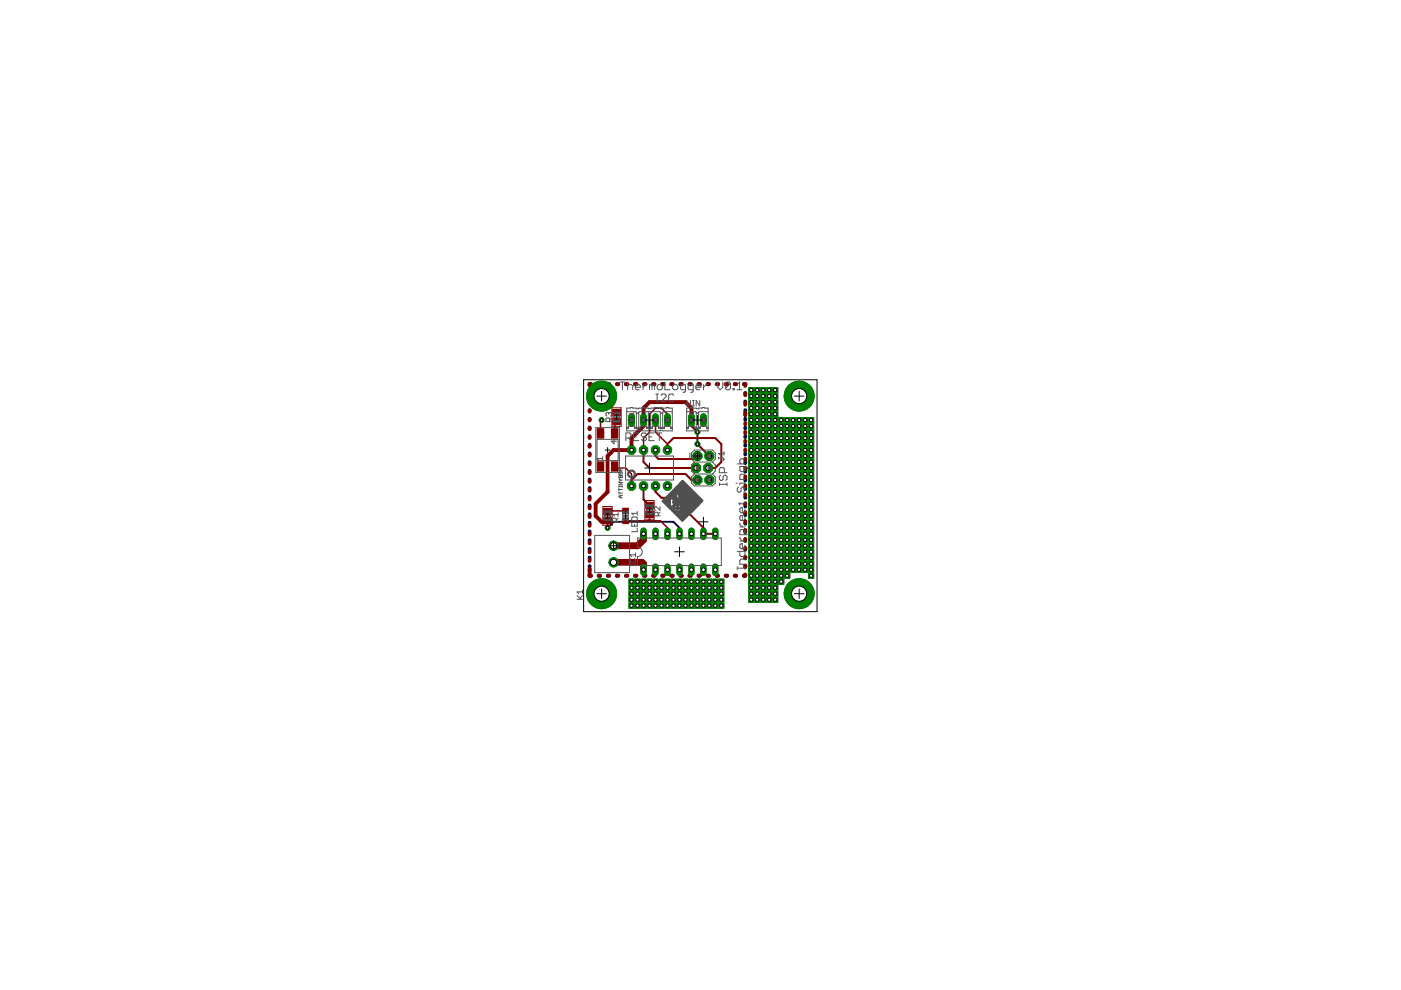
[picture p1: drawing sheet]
<svg xmlns="http://www.w3.org/2000/svg" width="297mm" height="210mm" viewBox="0 0 297 210" stroke-linecap="round" stroke-linejoin="round" font-family="sans-serif">
<path d="M147.9 91.6v2.5M128.8 111.9l1.3-1.3h12.7l1.3 1.3v1.3" fill="none" stroke="#000080" stroke-width=".42"/>
<g fill="none" stroke="#000080" stroke-width=".83">
<path d="M125 83.3v.2M125 85.1v.2M125 87v.2M125 88.8v.2M125 90.6v.2M125 92.5v.2M125 94.3v.2M125 96.1v.3M125 98v.2M125 99.8v.2M125.3 81.4h-.3v.3M126.9 81.4h.3"/>
<path d="M128.9 81.4h.3M130.8 81.4h.3M132.7 81.4h.3M134.6 81.4h.3M136.5 81.4h.3M138.5 81.4h.3M140.4 81.4h.3M142.3 81.4h.3M144.3 81.4h.2M146.2 81.4h.3M148.1 81.4h.3M150 81.4h.3"/>
<path d="M152 81.4h.3M153.9 81.4h.3M155.8 81.4h.3M157.7 81.4h.3v.3M158 83.3v.2M158 85.1v.2M158 87v.2M158 88.8v.2M158 90.6v.2M158 92.5v.2M158 94.3v.2M158 96.1v.3"/>
<path d="M158 98v.2M158 99.8v.2M125 101.7v.2M125 103.5v.2M125 105.3v.2M125 107.2v.2M125 109v.2M125 110.8v.2M125 112.7v.2M125 114.5v.2M125 116.4v.2M125 118.2v.2"/>
<path d="M158 101.7v.2M158 103.5v.2M158 105.3v.2M158 107.2v.2M158 109v.2M158 110.8v.2M158 112.7v.2M158 114.5v.2M158 116.4v.2M158 118.2v.2M125 121.9v.2h.3M125 120v.2"/>
<path d="M126.9 122.1h.3M128.9 122.1h.3M130.8 122.1h.3M132.7 122.1h.3M134.6 122.1h.3M136.5 122.1h.3M138.5 122.1h.3M140.4 122.1h.3M142.3 122.1h.3M144.3 122.1h.2M146.2 122.1h.3M148.1 122.1h.3"/>
<path d="M150 122.1h.3M152 122.1h.3M153.9 122.1h.3M155.8 122.1h.3M158 120v.2M158 121.9v.2h-.3"/>
</g>
<path d="M136.4 120.1v1.4" fill="none" stroke="#008000" stroke-width="1.3"/>
<circle cx="136.4" cy="120.8" r=".4" fill="#fff" stroke="#000" stroke-width=".21"/>
<path d="M139 120.1v1.4" fill="none" stroke="#008000" stroke-width="1.3"/>
<circle cx="139" cy="120.8" r=".4" fill="#fff" stroke="#000" stroke-width=".21"/>
<path d="M151.7 120.1v1.4" fill="none" stroke="#008000" stroke-width="1.3"/>
<circle cx="151.7" cy="120.8" r=".4" fill="#fff" stroke="#000" stroke-width=".21"/>
<path d="M151.7 112.5v1.4" fill="none" stroke="#008000" stroke-width="1.3"/>
<circle cx="151.7" cy="113.2" r=".4" fill="#fff" stroke="#000" stroke-width=".21"/>
<path d="M141.5 120.1v1.4" fill="none" stroke="#008000" stroke-width="1.3"/>
<circle cx="141.5" cy="120.8" r=".4" fill="#fff" stroke="#000" stroke-width=".21"/>
<path d="M144.1 120.1v1.4" fill="none" stroke="#008000" stroke-width="1.3"/>
<circle cx="144.1" cy="120.8" r=".4" fill="#fff" stroke="#000" stroke-width=".21"/>
<path d="M149.1 120.1v1.4" fill="none" stroke="#008000" stroke-width="1.3"/>
<circle cx="149.1" cy="120.8" r=".4" fill="#fff" stroke="#000" stroke-width=".21"/>
<path d="M146.6 120.1v1.4" fill="none" stroke="#008000" stroke-width="1.3"/>
<circle cx="146.6" cy="120.8" r=".4" fill="#fff" stroke="#000" stroke-width=".21"/>
<path d="M149.1 112.5v1.4" fill="none" stroke="#008000" stroke-width="1.3"/>
<circle cx="149.1" cy="113.2" r=".4" fill="#fff" stroke="#000" stroke-width=".21"/>
<path d="M146.6 112.5v1.4" fill="none" stroke="#008000" stroke-width="1.3"/>
<circle cx="146.6" cy="113.2" r=".4" fill="#fff" stroke="#000" stroke-width=".21"/>
<path d="M144.1 112.5v1.4" fill="none" stroke="#008000" stroke-width="1.3"/>
<circle cx="144.1" cy="113.2" r=".4" fill="#fff" stroke="#000" stroke-width=".21"/>
<path d="M141.5 112.5v1.4" fill="none" stroke="#008000" stroke-width="1.3"/>
<circle cx="141.5" cy="113.2" r=".4" fill="#fff" stroke="#000" stroke-width=".21"/>
<path d="M139 112.5v1.4" fill="none" stroke="#008000" stroke-width="1.3"/>
<circle cx="139" cy="113.2" r=".4" fill="#fff" stroke="#000" stroke-width=".21"/>
<path d="M136.4 112.5v1.4" fill="none" stroke="#008000" stroke-width="1.3"/>
<circle cx="136.4" cy="113.2" r=".4" fill="#fff" stroke="#000" stroke-width=".21"/>
<circle cx="147.9" cy="96.7" r="1.01" fill="#008000" stroke="#008000" stroke-width=".21"/>
<circle cx="147.9" cy="96.7" r=".51" fill="#fff" stroke="#000" stroke-width=".21"/>
<circle cx="150.4" cy="96.7" r="1.01" fill="#008000" stroke="#008000" stroke-width=".21"/>
<circle cx="150.4" cy="96.7" r=".51" fill="#fff" stroke="#000" stroke-width=".21"/>
<circle cx="147.6" cy="99.2" r="1.01" fill="#008000" stroke="#008000" stroke-width=".21"/>
<circle cx="147.6" cy="99.2" r=".51" fill="#fff" stroke="#000" stroke-width=".21"/>
<circle cx="150.1" cy="99.2" r="1.01" fill="#008000" stroke="#008000" stroke-width=".21"/>
<circle cx="150.1" cy="99.2" r=".51" fill="#fff" stroke="#000" stroke-width=".21"/>
<circle cx="147.9" cy="101.8" r="1.01" fill="#008000" stroke="#008000" stroke-width=".21"/>
<circle cx="147.9" cy="101.8" r=".51" fill="#fff" stroke="#000" stroke-width=".21"/>
<circle cx="150.4" cy="101.8" r="1.01" fill="#008000" stroke="#008000" stroke-width=".21"/>
<circle cx="150.4" cy="101.8" r=".51" fill="#fff" stroke="#000" stroke-width=".21"/>
<circle cx="130.1" cy="115.7" r=".97" fill="#008000" stroke="#008000" stroke-width=".21"/>
<circle cx="130.1" cy="115.7" r=".66" fill="#fff" stroke="#000" stroke-width=".21"/>
<circle cx="130.1" cy="119.2" r=".97" fill="#008000" stroke="#008000" stroke-width=".21"/>
<circle cx="130.1" cy="119.2" r=".66" fill="#fff" stroke="#000" stroke-width=".21"/>
<path d="M133.9 88.3v1.5" fill="none" stroke="#008000" stroke-width="1.4"/>
<circle cx="133.9" cy="89.1" r=".47" fill="#fff" stroke="#000" stroke-width=".21"/>
<path d="M136.4 88.3v1.5" fill="none" stroke="#008000" stroke-width="1.4"/>
<circle cx="136.4" cy="89.1" r=".47" fill="#fff" stroke="#000" stroke-width=".21"/>
<path d="M139 88.3v1.5" fill="none" stroke="#008000" stroke-width="1.4"/>
<circle cx="139" cy="89.1" r=".47" fill="#fff" stroke="#000" stroke-width=".21"/>
<path d="M141.5 88.3v1.5" fill="none" stroke="#008000" stroke-width="1.4"/>
<circle cx="141.5" cy="89.1" r=".47" fill="#fff" stroke="#000" stroke-width=".21"/>
<circle cx="133.9" cy="103" r=".94" fill="#008000" stroke="#008000" stroke-width=".21"/>
<circle cx="133.9" cy="103" r=".4" fill="#fff" stroke="#000" stroke-width=".21"/>
<circle cx="136.4" cy="103" r=".94" fill="#008000" stroke="#008000" stroke-width=".21"/>
<circle cx="136.4" cy="103" r=".4" fill="#fff" stroke="#000" stroke-width=".21"/>
<circle cx="139" cy="103" r=".94" fill="#008000" stroke="#008000" stroke-width=".21"/>
<circle cx="139" cy="103" r=".4" fill="#fff" stroke="#000" stroke-width=".21"/>
<circle cx="141.5" cy="103" r=".94" fill="#008000" stroke="#008000" stroke-width=".21"/>
<circle cx="141.5" cy="103" r=".4" fill="#fff" stroke="#000" stroke-width=".21"/>
<circle cx="141.5" cy="95.4" r=".94" fill="#008000" stroke="#008000" stroke-width=".21"/>
<circle cx="141.5" cy="95.4" r=".4" fill="#fff" stroke="#000" stroke-width=".21"/>
<circle cx="139" cy="95.4" r=".94" fill="#008000" stroke="#008000" stroke-width=".21"/>
<circle cx="139" cy="95.4" r=".4" fill="#fff" stroke="#000" stroke-width=".21"/>
<circle cx="136.4" cy="95.4" r=".94" fill="#008000" stroke="#008000" stroke-width=".21"/>
<circle cx="136.4" cy="95.4" r=".4" fill="#fff" stroke="#000" stroke-width=".21"/>
<circle cx="133.9" cy="95.4" r=".94" fill="#008000" stroke="#008000" stroke-width=".21"/>
<circle cx="133.9" cy="95.4" r=".4" fill="#fff" stroke="#000" stroke-width=".21"/>
<circle cx="169.4" cy="125.9" r="3.2" fill="#008000" stroke="#008000" stroke-width=".21"/>
<circle cx="169.4" cy="125.9" r="1.61" fill="#fff" stroke="#000" stroke-width=".21"/>
<circle cx="127.5" cy="84" r="3.2" fill="#008000" stroke="#008000" stroke-width=".21"/>
<circle cx="127.6" cy="84" r="1.61" fill="#fff" stroke="#000" stroke-width=".21"/>
<path d="M146.6 88.3v1.5" fill="none" stroke="#008000" stroke-width="1.4"/>
<circle cx="146.6" cy="89.1" r=".47" fill="#fff" stroke="#000" stroke-width=".21"/>
<path d="M149.1 88.3v1.5" fill="none" stroke="#008000" stroke-width="1.4"/>
<circle cx="149.1" cy="89.1" r=".47" fill="#fff" stroke="#000" stroke-width=".21"/>
<circle cx="127.5" cy="125.9" r="3.2" fill="#008000" stroke="#008000" stroke-width=".21"/>
<circle cx="127.6" cy="125.9" r="1.61" fill="#fff" stroke="#000" stroke-width=".21"/>
<circle cx="169.4" cy="84" r="3.2" fill="#008000" stroke="#008000" stroke-width=".21"/>
<circle cx="169.4" cy="84" r="1.61" fill="#fff" stroke="#000" stroke-width=".21"/>
<circle cx="147.9" cy="94.1" r=".51" fill="#008000" stroke="#008000" stroke-width=".21"/>
<circle cx="147.9" cy="94.1" r=".3" fill="#fff" stroke="#000" stroke-width=".21"/>
<circle cx="147.9" cy="91.6" r=".51" fill="#008000" stroke="#008000" stroke-width=".21"/>
<circle cx="147.9" cy="91.6" r=".3" fill="#fff" stroke="#000" stroke-width=".21"/>
<circle cx="128.8" cy="111.9" r=".51" fill="#008000" stroke="#008000" stroke-width=".21"/>
<circle cx="128.8" cy="111.9" r=".3" fill="#fff" stroke="#000" stroke-width=".21"/>
<circle cx="127.6" cy="89.1" r=".51" fill="#008000" stroke="#008000" stroke-width=".21"/>
<circle cx="127.6" cy="89.1" r=".3" fill="#fff" stroke="#000" stroke-width=".21"/>
<path d="M171.4 88.5h1.1v1.1h-1.1z" fill="#008000" stroke="#008000" stroke-width=".21"/>
<circle cx="172" cy="89.1" r=".36" fill="#fff" stroke="#000" stroke-width=".21"/>
<path d="M171.4 89.8h1.1v1.1h-1.1z" fill="#008000" stroke="#008000" stroke-width=".21"/>
<circle cx="172" cy="90.3" r=".36" fill="#fff" stroke="#000" stroke-width=".21"/>
<path d="M171.4 91.1h1.1v1.1h-1.1z" fill="#008000" stroke="#008000" stroke-width=".21"/>
<circle cx="172" cy="91.6" r=".36" fill="#fff" stroke="#000" stroke-width=".21"/>
<path d="M171.4 92.3h1.1v1.1h-1.1z" fill="#008000" stroke="#008000" stroke-width=".21"/>
<circle cx="172" cy="92.9" r=".36" fill="#fff" stroke="#000" stroke-width=".21"/>
<path d="M171.4 94.9h1.1v1.1h-1.1z" fill="#008000" stroke="#008000" stroke-width=".21"/>
<circle cx="172" cy="95.4" r=".36" fill="#fff" stroke="#000" stroke-width=".21"/>
<path d="M171.4 93.6h1.1v1.1h-1.1z" fill="#008000" stroke="#008000" stroke-width=".21"/>
<circle cx="172" cy="94.1" r=".36" fill="#fff" stroke="#000" stroke-width=".21"/>
<path d="M171.4 96.1h1.1v1.1h-1.1z" fill="#008000" stroke="#008000" stroke-width=".21"/>
<circle cx="172" cy="96.7" r=".36" fill="#fff" stroke="#000" stroke-width=".21"/>
<path d="M171.4 97.4h1.1v1.1h-1.1z" fill="#008000" stroke="#008000" stroke-width=".21"/>
<circle cx="172" cy="98" r=".36" fill="#fff" stroke="#000" stroke-width=".21"/>
<path d="M171.4 98.7h1.1v1.1h-1.1z" fill="#008000" stroke="#008000" stroke-width=".21"/>
<circle cx="172" cy="99.2" r=".36" fill="#fff" stroke="#000" stroke-width=".21"/>
<path d="M171.4 99.9h1.1v1.1h-1.1z" fill="#008000" stroke="#008000" stroke-width=".21"/>
<circle cx="172" cy="100.5" r=".36" fill="#fff" stroke="#000" stroke-width=".21"/>
<path d="M171.4 101.2h1.1v1.1h-1.1z" fill="#008000" stroke="#008000" stroke-width=".21"/>
<circle cx="172" cy="101.8" r=".36" fill="#fff" stroke="#000" stroke-width=".21"/>
<path d="M171.4 103.7h1.1v1.1h-1.1z" fill="#008000" stroke="#008000" stroke-width=".21"/>
<circle cx="172" cy="104.3" r=".36" fill="#fff" stroke="#000" stroke-width=".21"/>
<path d="M171.4 102.5h1.1v1.1h-1.1z" fill="#008000" stroke="#008000" stroke-width=".21"/>
<circle cx="172" cy="103" r=".36" fill="#fff" stroke="#000" stroke-width=".21"/>
<path d="M171.4 105h1.1v1.1h-1.1z" fill="#008000" stroke="#008000" stroke-width=".21"/>
<circle cx="172" cy="105.6" r=".36" fill="#fff" stroke="#000" stroke-width=".21"/>
<path d="M170.2 88.5h1.1v1.1h-1.1z" fill="#008000" stroke="#008000" stroke-width=".21"/>
<circle cx="170.7" cy="89.1" r=".36" fill="#fff" stroke="#000" stroke-width=".21"/>
<path d="M170.2 89.8h1.1v1.1h-1.1z" fill="#008000" stroke="#008000" stroke-width=".21"/>
<circle cx="170.7" cy="90.3" r=".36" fill="#fff" stroke="#000" stroke-width=".21"/>
<path d="M170.2 91.1h1.1v1.1h-1.1z" fill="#008000" stroke="#008000" stroke-width=".21"/>
<circle cx="170.7" cy="91.6" r=".36" fill="#fff" stroke="#000" stroke-width=".21"/>
<path d="M170.2 92.3h1.1v1.1h-1.1z" fill="#008000" stroke="#008000" stroke-width=".21"/>
<circle cx="170.7" cy="92.9" r=".36" fill="#fff" stroke="#000" stroke-width=".21"/>
<path d="M170.2 94.9h1.1v1.1h-1.1z" fill="#008000" stroke="#008000" stroke-width=".21"/>
<circle cx="170.7" cy="95.4" r=".36" fill="#fff" stroke="#000" stroke-width=".21"/>
<path d="M170.2 93.6h1.1v1.1h-1.1z" fill="#008000" stroke="#008000" stroke-width=".21"/>
<circle cx="170.7" cy="94.1" r=".36" fill="#fff" stroke="#000" stroke-width=".21"/>
<path d="M170.2 96.1h1.1v1.1h-1.1z" fill="#008000" stroke="#008000" stroke-width=".21"/>
<circle cx="170.7" cy="96.7" r=".36" fill="#fff" stroke="#000" stroke-width=".21"/>
<path d="M170.2 97.4h1.1v1.1h-1.1z" fill="#008000" stroke="#008000" stroke-width=".21"/>
<circle cx="170.7" cy="98" r=".36" fill="#fff" stroke="#000" stroke-width=".21"/>
<path d="M170.2 98.7h1.1v1.1h-1.1z" fill="#008000" stroke="#008000" stroke-width=".21"/>
<circle cx="170.7" cy="99.2" r=".36" fill="#fff" stroke="#000" stroke-width=".21"/>
<path d="M170.2 99.9h1.1v1.1h-1.1z" fill="#008000" stroke="#008000" stroke-width=".21"/>
<circle cx="170.7" cy="100.5" r=".36" fill="#fff" stroke="#000" stroke-width=".21"/>
<path d="M170.2 101.2h1.1v1.1h-1.1z" fill="#008000" stroke="#008000" stroke-width=".21"/>
<circle cx="170.7" cy="101.8" r=".36" fill="#fff" stroke="#000" stroke-width=".21"/>
<path d="M170.2 103.7h1.1v1.1h-1.1z" fill="#008000" stroke="#008000" stroke-width=".21"/>
<circle cx="170.7" cy="104.3" r=".36" fill="#fff" stroke="#000" stroke-width=".21"/>
<path d="M170.2 102.5h1.1v1.1h-1.1z" fill="#008000" stroke="#008000" stroke-width=".21"/>
<circle cx="170.7" cy="103" r=".36" fill="#fff" stroke="#000" stroke-width=".21"/>
<path d="M170.2 105h1.1v1.1h-1.1z" fill="#008000" stroke="#008000" stroke-width=".21"/>
<circle cx="170.7" cy="105.6" r=".36" fill="#fff" stroke="#000" stroke-width=".21"/>
<path d="M168.9 88.5h1.1v1.1h-1.1z" fill="#008000" stroke="#008000" stroke-width=".21"/>
<circle cx="169.4" cy="89.1" r=".36" fill="#fff" stroke="#000" stroke-width=".21"/>
<path d="M168.9 89.8h1.1v1.1h-1.1z" fill="#008000" stroke="#008000" stroke-width=".21"/>
<circle cx="169.4" cy="90.3" r=".36" fill="#fff" stroke="#000" stroke-width=".21"/>
<path d="M168.9 91.1h1.1v1.1h-1.1z" fill="#008000" stroke="#008000" stroke-width=".21"/>
<circle cx="169.4" cy="91.6" r=".36" fill="#fff" stroke="#000" stroke-width=".21"/>
<path d="M168.9 92.3h1.1v1.1h-1.1z" fill="#008000" stroke="#008000" stroke-width=".21"/>
<circle cx="169.4" cy="92.9" r=".36" fill="#fff" stroke="#000" stroke-width=".21"/>
<path d="M168.9 94.9h1.1v1.1h-1.1z" fill="#008000" stroke="#008000" stroke-width=".21"/>
<circle cx="169.4" cy="95.4" r=".36" fill="#fff" stroke="#000" stroke-width=".21"/>
<path d="M168.9 93.6h1.1v1.1h-1.1z" fill="#008000" stroke="#008000" stroke-width=".21"/>
<circle cx="169.4" cy="94.1" r=".36" fill="#fff" stroke="#000" stroke-width=".21"/>
<path d="M168.9 96.1h1.1v1.1h-1.1z" fill="#008000" stroke="#008000" stroke-width=".21"/>
<circle cx="169.4" cy="96.7" r=".36" fill="#fff" stroke="#000" stroke-width=".21"/>
<path d="M168.9 97.4h1.1v1.1h-1.1z" fill="#008000" stroke="#008000" stroke-width=".21"/>
<circle cx="169.4" cy="98" r=".36" fill="#fff" stroke="#000" stroke-width=".21"/>
<path d="M168.9 98.7h1.1v1.1h-1.1z" fill="#008000" stroke="#008000" stroke-width=".21"/>
<circle cx="169.4" cy="99.2" r=".36" fill="#fff" stroke="#000" stroke-width=".21"/>
<path d="M168.9 99.9h1.1v1.1h-1.1z" fill="#008000" stroke="#008000" stroke-width=".21"/>
<circle cx="169.4" cy="100.5" r=".36" fill="#fff" stroke="#000" stroke-width=".21"/>
<path d="M168.9 101.2h1.1v1.1h-1.1z" fill="#008000" stroke="#008000" stroke-width=".21"/>
<circle cx="169.4" cy="101.8" r=".36" fill="#fff" stroke="#000" stroke-width=".21"/>
<path d="M168.9 103.7h1.1v1.1h-1.1z" fill="#008000" stroke="#008000" stroke-width=".21"/>
<circle cx="169.4" cy="104.3" r=".36" fill="#fff" stroke="#000" stroke-width=".21"/>
<path d="M168.9 102.5h1.1v1.1h-1.1z" fill="#008000" stroke="#008000" stroke-width=".21"/>
<circle cx="169.4" cy="103" r=".36" fill="#fff" stroke="#000" stroke-width=".21"/>
<path d="M168.9 105h1.1v1.1h-1.1z" fill="#008000" stroke="#008000" stroke-width=".21"/>
<circle cx="169.4" cy="105.6" r=".36" fill="#fff" stroke="#000" stroke-width=".21"/>
<path d="M167.6 88.5h1.1v1.1h-1.1z" fill="#008000" stroke="#008000" stroke-width=".21"/>
<circle cx="168.2" cy="89.1" r=".36" fill="#fff" stroke="#000" stroke-width=".21"/>
<path d="M167.6 89.8h1.1v1.1h-1.1z" fill="#008000" stroke="#008000" stroke-width=".21"/>
<circle cx="168.2" cy="90.3" r=".36" fill="#fff" stroke="#000" stroke-width=".21"/>
<path d="M167.6 91.1h1.1v1.1h-1.1z" fill="#008000" stroke="#008000" stroke-width=".21"/>
<circle cx="168.2" cy="91.6" r=".36" fill="#fff" stroke="#000" stroke-width=".21"/>
<path d="M167.6 92.3h1.1v1.1h-1.1z" fill="#008000" stroke="#008000" stroke-width=".21"/>
<circle cx="168.2" cy="92.9" r=".36" fill="#fff" stroke="#000" stroke-width=".21"/>
<path d="M167.6 94.9h1.1v1.1h-1.1z" fill="#008000" stroke="#008000" stroke-width=".21"/>
<circle cx="168.2" cy="95.4" r=".36" fill="#fff" stroke="#000" stroke-width=".21"/>
<path d="M167.6 93.6h1.1v1.1h-1.1z" fill="#008000" stroke="#008000" stroke-width=".21"/>
<circle cx="168.2" cy="94.1" r=".36" fill="#fff" stroke="#000" stroke-width=".21"/>
<path d="M167.6 96.1h1.1v1.1h-1.1z" fill="#008000" stroke="#008000" stroke-width=".21"/>
<circle cx="168.2" cy="96.7" r=".36" fill="#fff" stroke="#000" stroke-width=".21"/>
<path d="M167.6 97.4h1.1v1.1h-1.1z" fill="#008000" stroke="#008000" stroke-width=".21"/>
<circle cx="168.2" cy="98" r=".36" fill="#fff" stroke="#000" stroke-width=".21"/>
<path d="M167.6 98.7h1.1v1.1h-1.1z" fill="#008000" stroke="#008000" stroke-width=".21"/>
<circle cx="168.2" cy="99.2" r=".36" fill="#fff" stroke="#000" stroke-width=".21"/>
<path d="M167.6 99.9h1.1v1.1h-1.1z" fill="#008000" stroke="#008000" stroke-width=".21"/>
<circle cx="168.2" cy="100.5" r=".36" fill="#fff" stroke="#000" stroke-width=".21"/>
<path d="M167.6 101.2h1.1v1.1h-1.1z" fill="#008000" stroke="#008000" stroke-width=".21"/>
<circle cx="168.2" cy="101.8" r=".36" fill="#fff" stroke="#000" stroke-width=".21"/>
<path d="M167.6 103.7h1.1v1.1h-1.1z" fill="#008000" stroke="#008000" stroke-width=".21"/>
<circle cx="168.2" cy="104.3" r=".36" fill="#fff" stroke="#000" stroke-width=".21"/>
<path d="M167.6 102.5h1.1v1.1h-1.1z" fill="#008000" stroke="#008000" stroke-width=".21"/>
<circle cx="168.2" cy="103" r=".36" fill="#fff" stroke="#000" stroke-width=".21"/>
<path d="M167.6 105h1.1v1.1h-1.1z" fill="#008000" stroke="#008000" stroke-width=".21"/>
<circle cx="168.2" cy="105.6" r=".36" fill="#fff" stroke="#000" stroke-width=".21"/>
<path d="M166.3 88.5h1.1v1.1h-1.1z" fill="#008000" stroke="#008000" stroke-width=".21"/>
<circle cx="166.9" cy="89.1" r=".36" fill="#fff" stroke="#000" stroke-width=".21"/>
<path d="M166.3 89.8h1.1v1.1h-1.1z" fill="#008000" stroke="#008000" stroke-width=".21"/>
<circle cx="166.9" cy="90.3" r=".36" fill="#fff" stroke="#000" stroke-width=".21"/>
<path d="M166.3 91.1h1.1v1.1h-1.1z" fill="#008000" stroke="#008000" stroke-width=".21"/>
<circle cx="166.9" cy="91.6" r=".36" fill="#fff" stroke="#000" stroke-width=".21"/>
<path d="M166.3 92.3h1.1v1.1h-1.1z" fill="#008000" stroke="#008000" stroke-width=".21"/>
<circle cx="166.9" cy="92.9" r=".36" fill="#fff" stroke="#000" stroke-width=".21"/>
<path d="M166.3 94.9h1.1v1.1h-1.1z" fill="#008000" stroke="#008000" stroke-width=".21"/>
<circle cx="166.9" cy="95.4" r=".36" fill="#fff" stroke="#000" stroke-width=".21"/>
<path d="M166.3 93.6h1.1v1.1h-1.1z" fill="#008000" stroke="#008000" stroke-width=".21"/>
<circle cx="166.9" cy="94.1" r=".36" fill="#fff" stroke="#000" stroke-width=".21"/>
<path d="M166.3 96.1h1.1v1.1h-1.1z" fill="#008000" stroke="#008000" stroke-width=".21"/>
<circle cx="166.9" cy="96.7" r=".36" fill="#fff" stroke="#000" stroke-width=".21"/>
<path d="M166.3 97.4h1.1v1.1h-1.1z" fill="#008000" stroke="#008000" stroke-width=".21"/>
<circle cx="166.9" cy="98" r=".36" fill="#fff" stroke="#000" stroke-width=".21"/>
<path d="M166.3 98.7h1.1v1.1h-1.1z" fill="#008000" stroke="#008000" stroke-width=".21"/>
<circle cx="166.9" cy="99.2" r=".36" fill="#fff" stroke="#000" stroke-width=".21"/>
<path d="M166.3 99.9h1.1v1.1h-1.1z" fill="#008000" stroke="#008000" stroke-width=".21"/>
<circle cx="166.9" cy="100.5" r=".36" fill="#fff" stroke="#000" stroke-width=".21"/>
<path d="M166.3 101.2h1.1v1.1h-1.1z" fill="#008000" stroke="#008000" stroke-width=".21"/>
<circle cx="166.9" cy="101.8" r=".36" fill="#fff" stroke="#000" stroke-width=".21"/>
<path d="M166.3 103.7h1.1v1.1h-1.1z" fill="#008000" stroke="#008000" stroke-width=".21"/>
<circle cx="166.9" cy="104.3" r=".36" fill="#fff" stroke="#000" stroke-width=".21"/>
<path d="M166.3 102.5h1.1v1.1h-1.1z" fill="#008000" stroke="#008000" stroke-width=".21"/>
<circle cx="166.9" cy="103" r=".36" fill="#fff" stroke="#000" stroke-width=".21"/>
<path d="M166.3 105h1.1v1.1h-1.1z" fill="#008000" stroke="#008000" stroke-width=".21"/>
<circle cx="166.9" cy="105.6" r=".36" fill="#fff" stroke="#000" stroke-width=".21"/>
<path d="M165.1 88.5h1.1v1.1h-1.1z" fill="#008000" stroke="#008000" stroke-width=".21"/>
<circle cx="165.6" cy="89.1" r=".36" fill="#fff" stroke="#000" stroke-width=".21"/>
<path d="M165.1 89.8h1.1v1.1h-1.1z" fill="#008000" stroke="#008000" stroke-width=".21"/>
<circle cx="165.6" cy="90.3" r=".36" fill="#fff" stroke="#000" stroke-width=".21"/>
<path d="M165.1 91.1h1.1v1.1h-1.1z" fill="#008000" stroke="#008000" stroke-width=".21"/>
<circle cx="165.6" cy="91.6" r=".36" fill="#fff" stroke="#000" stroke-width=".21"/>
<path d="M165.1 92.3h1.1v1.1h-1.1z" fill="#008000" stroke="#008000" stroke-width=".21"/>
<circle cx="165.6" cy="92.9" r=".36" fill="#fff" stroke="#000" stroke-width=".21"/>
<path d="M165.1 94.9h1.1v1.1h-1.1z" fill="#008000" stroke="#008000" stroke-width=".21"/>
<circle cx="165.6" cy="95.4" r=".36" fill="#fff" stroke="#000" stroke-width=".21"/>
<path d="M165.1 93.6h1.1v1.1h-1.1z" fill="#008000" stroke="#008000" stroke-width=".21"/>
<circle cx="165.6" cy="94.1" r=".36" fill="#fff" stroke="#000" stroke-width=".21"/>
<path d="M165.1 96.1h1.1v1.1h-1.1z" fill="#008000" stroke="#008000" stroke-width=".21"/>
<circle cx="165.6" cy="96.7" r=".36" fill="#fff" stroke="#000" stroke-width=".21"/>
<path d="M165.1 97.4h1.1v1.1h-1.1z" fill="#008000" stroke="#008000" stroke-width=".21"/>
<circle cx="165.6" cy="98" r=".36" fill="#fff" stroke="#000" stroke-width=".21"/>
<path d="M165.1 98.7h1.1v1.1h-1.1z" fill="#008000" stroke="#008000" stroke-width=".21"/>
<circle cx="165.6" cy="99.2" r=".36" fill="#fff" stroke="#000" stroke-width=".21"/>
<path d="M165.1 99.9h1.1v1.1h-1.1z" fill="#008000" stroke="#008000" stroke-width=".21"/>
<circle cx="165.6" cy="100.5" r=".36" fill="#fff" stroke="#000" stroke-width=".21"/>
<path d="M165.1 101.2h1.1v1.1h-1.1z" fill="#008000" stroke="#008000" stroke-width=".21"/>
<circle cx="165.6" cy="101.8" r=".36" fill="#fff" stroke="#000" stroke-width=".21"/>
<path d="M165.1 103.7h1.1v1.1h-1.1z" fill="#008000" stroke="#008000" stroke-width=".21"/>
<circle cx="165.6" cy="104.3" r=".36" fill="#fff" stroke="#000" stroke-width=".21"/>
<path d="M165.1 102.5h1.1v1.1h-1.1z" fill="#008000" stroke="#008000" stroke-width=".21"/>
<circle cx="165.6" cy="103" r=".36" fill="#fff" stroke="#000" stroke-width=".21"/>
<path d="M165.1 105h1.1v1.1h-1.1z" fill="#008000" stroke="#008000" stroke-width=".21"/>
<circle cx="165.6" cy="105.6" r=".36" fill="#fff" stroke="#000" stroke-width=".21"/>
<path d="M163.8 88.5h1.1v1.1h-1.1z" fill="#008000" stroke="#008000" stroke-width=".21"/>
<circle cx="164.4" cy="89.1" r=".36" fill="#fff" stroke="#000" stroke-width=".21"/>
<path d="M163.8 89.8h1.1v1.1h-1.1z" fill="#008000" stroke="#008000" stroke-width=".21"/>
<circle cx="164.4" cy="90.3" r=".36" fill="#fff" stroke="#000" stroke-width=".21"/>
<path d="M163.8 91.1h1.1v1.1h-1.1z" fill="#008000" stroke="#008000" stroke-width=".21"/>
<circle cx="164.4" cy="91.6" r=".36" fill="#fff" stroke="#000" stroke-width=".21"/>
<path d="M163.8 92.3h1.1v1.1h-1.1z" fill="#008000" stroke="#008000" stroke-width=".21"/>
<circle cx="164.4" cy="92.9" r=".36" fill="#fff" stroke="#000" stroke-width=".21"/>
<path d="M163.8 94.9h1.1v1.1h-1.1z" fill="#008000" stroke="#008000" stroke-width=".21"/>
<circle cx="164.4" cy="95.4" r=".36" fill="#fff" stroke="#000" stroke-width=".21"/>
<path d="M163.8 93.6h1.1v1.1h-1.1z" fill="#008000" stroke="#008000" stroke-width=".21"/>
<circle cx="164.4" cy="94.1" r=".36" fill="#fff" stroke="#000" stroke-width=".21"/>
<path d="M163.8 96.1h1.1v1.1h-1.1z" fill="#008000" stroke="#008000" stroke-width=".21"/>
<circle cx="164.4" cy="96.7" r=".36" fill="#fff" stroke="#000" stroke-width=".21"/>
<path d="M163.8 97.4h1.1v1.1h-1.1z" fill="#008000" stroke="#008000" stroke-width=".21"/>
<circle cx="164.4" cy="98" r=".36" fill="#fff" stroke="#000" stroke-width=".21"/>
<path d="M163.8 98.7h1.1v1.1h-1.1z" fill="#008000" stroke="#008000" stroke-width=".21"/>
<circle cx="164.4" cy="99.2" r=".36" fill="#fff" stroke="#000" stroke-width=".21"/>
<path d="M163.8 99.9h1.1v1.1h-1.1z" fill="#008000" stroke="#008000" stroke-width=".21"/>
<circle cx="164.4" cy="100.5" r=".36" fill="#fff" stroke="#000" stroke-width=".21"/>
<path d="M163.8 101.2h1.1v1.1h-1.1z" fill="#008000" stroke="#008000" stroke-width=".21"/>
<circle cx="164.4" cy="101.8" r=".36" fill="#fff" stroke="#000" stroke-width=".21"/>
<path d="M163.8 103.7h1.1v1.1h-1.1z" fill="#008000" stroke="#008000" stroke-width=".21"/>
<circle cx="164.4" cy="104.3" r=".36" fill="#fff" stroke="#000" stroke-width=".21"/>
<path d="M163.8 102.5h1.1v1.1h-1.1z" fill="#008000" stroke="#008000" stroke-width=".21"/>
<circle cx="164.4" cy="103" r=".36" fill="#fff" stroke="#000" stroke-width=".21"/>
<path d="M163.8 105h1.1v1.1h-1.1z" fill="#008000" stroke="#008000" stroke-width=".21"/>
<circle cx="164.4" cy="105.6" r=".36" fill="#fff" stroke="#000" stroke-width=".21"/>
<path d="M162.5 88.5h1.1v1.1h-1.1z" fill="#008000" stroke="#008000" stroke-width=".21"/>
<circle cx="163.1" cy="89.1" r=".36" fill="#fff" stroke="#000" stroke-width=".21"/>
<path d="M162.5 89.8h1.1v1.1h-1.1z" fill="#008000" stroke="#008000" stroke-width=".21"/>
<circle cx="163.1" cy="90.3" r=".36" fill="#fff" stroke="#000" stroke-width=".21"/>
<path d="M162.5 91.1h1.1v1.1h-1.1z" fill="#008000" stroke="#008000" stroke-width=".21"/>
<circle cx="163.1" cy="91.6" r=".36" fill="#fff" stroke="#000" stroke-width=".21"/>
<path d="M162.5 92.3h1.1v1.1h-1.1z" fill="#008000" stroke="#008000" stroke-width=".21"/>
<circle cx="163.1" cy="92.9" r=".36" fill="#fff" stroke="#000" stroke-width=".21"/>
<path d="M162.5 94.9h1.1v1.1h-1.1z" fill="#008000" stroke="#008000" stroke-width=".21"/>
<circle cx="163.1" cy="95.4" r=".36" fill="#fff" stroke="#000" stroke-width=".21"/>
<path d="M162.5 93.6h1.1v1.1h-1.1z" fill="#008000" stroke="#008000" stroke-width=".21"/>
<circle cx="163.1" cy="94.1" r=".36" fill="#fff" stroke="#000" stroke-width=".21"/>
<path d="M162.5 96.1h1.1v1.1h-1.1z" fill="#008000" stroke="#008000" stroke-width=".21"/>
<circle cx="163.1" cy="96.7" r=".36" fill="#fff" stroke="#000" stroke-width=".21"/>
<path d="M162.5 97.4h1.1v1.1h-1.1z" fill="#008000" stroke="#008000" stroke-width=".21"/>
<circle cx="163.1" cy="98" r=".36" fill="#fff" stroke="#000" stroke-width=".21"/>
<path d="M162.5 98.7h1.1v1.1h-1.1z" fill="#008000" stroke="#008000" stroke-width=".21"/>
<circle cx="163.1" cy="99.2" r=".36" fill="#fff" stroke="#000" stroke-width=".21"/>
<path d="M162.5 99.9h1.1v1.1h-1.1z" fill="#008000" stroke="#008000" stroke-width=".21"/>
<circle cx="163.1" cy="100.5" r=".36" fill="#fff" stroke="#000" stroke-width=".21"/>
<path d="M162.5 101.2h1.1v1.1h-1.1z" fill="#008000" stroke="#008000" stroke-width=".21"/>
<circle cx="163.1" cy="101.8" r=".36" fill="#fff" stroke="#000" stroke-width=".21"/>
<path d="M162.5 103.7h1.1v1.1h-1.1z" fill="#008000" stroke="#008000" stroke-width=".21"/>
<circle cx="163.1" cy="104.3" r=".36" fill="#fff" stroke="#000" stroke-width=".21"/>
<path d="M162.5 102.5h1.1v1.1h-1.1z" fill="#008000" stroke="#008000" stroke-width=".21"/>
<circle cx="163.1" cy="103" r=".36" fill="#fff" stroke="#000" stroke-width=".21"/>
<path d="M162.5 105h1.1v1.1h-1.1z" fill="#008000" stroke="#008000" stroke-width=".21"/>
<circle cx="163.1" cy="105.6" r=".36" fill="#fff" stroke="#000" stroke-width=".21"/>
<path d="M171.4 106.3h1.1v1.1h-1.1z" fill="#008000" stroke="#008000" stroke-width=".21"/>
<circle cx="172" cy="106.8" r=".36" fill="#fff" stroke="#000" stroke-width=".21"/>
<path d="M171.4 107.5h1.1v1.1h-1.1z" fill="#008000" stroke="#008000" stroke-width=".21"/>
<circle cx="172" cy="108.1" r=".36" fill="#fff" stroke="#000" stroke-width=".21"/>
<path d="M171.4 108.8h1.1v1.1h-1.1z" fill="#008000" stroke="#008000" stroke-width=".21"/>
<circle cx="172" cy="109.4" r=".36" fill="#fff" stroke="#000" stroke-width=".21"/>
<path d="M171.4 110.1h1.1v1.1h-1.1z" fill="#008000" stroke="#008000" stroke-width=".21"/>
<circle cx="172" cy="110.6" r=".36" fill="#fff" stroke="#000" stroke-width=".21"/>
<path d="M171.4 112.6h1.1v1.1h-1.1z" fill="#008000" stroke="#008000" stroke-width=".21"/>
<circle cx="172" cy="113.2" r=".36" fill="#fff" stroke="#000" stroke-width=".21"/>
<path d="M171.4 111.4h1.1v1.1h-1.1z" fill="#008000" stroke="#008000" stroke-width=".21"/>
<circle cx="172" cy="111.9" r=".36" fill="#fff" stroke="#000" stroke-width=".21"/>
<path d="M171.4 113.9h1.1v1.1h-1.1z" fill="#008000" stroke="#008000" stroke-width=".21"/>
<circle cx="172" cy="114.4" r=".36" fill="#fff" stroke="#000" stroke-width=".21"/>
<path d="M171.4 115.2h1.1v1.1h-1.1z" fill="#008000" stroke="#008000" stroke-width=".21"/>
<circle cx="172" cy="115.7" r=".36" fill="#fff" stroke="#000" stroke-width=".21"/>
<path d="M171.4 116.4h1.1v1.1h-1.1z" fill="#008000" stroke="#008000" stroke-width=".21"/>
<circle cx="172" cy="117" r=".36" fill="#fff" stroke="#000" stroke-width=".21"/>
<path d="M171.4 117.7h1.1v1.1h-1.1z" fill="#008000" stroke="#008000" stroke-width=".21"/>
<circle cx="172" cy="118.3" r=".36" fill="#fff" stroke="#000" stroke-width=".21"/>
<path d="M171.4 119h1.1v1.1h-1.1z" fill="#008000" stroke="#008000" stroke-width=".21"/>
<circle cx="172" cy="119.5" r=".36" fill="#fff" stroke="#000" stroke-width=".21"/>
<path d="M171.4 121.5h1.1v1.1h-1.1z" fill="#008000" stroke="#008000" stroke-width=".21"/>
<circle cx="172" cy="122.1" r=".36" fill="#fff" stroke="#000" stroke-width=".21"/>
<path d="M171.4 120.2h1.1v1.1h-1.1z" fill="#008000" stroke="#008000" stroke-width=".21"/>
<circle cx="172" cy="120.8" r=".36" fill="#fff" stroke="#000" stroke-width=".21"/>
<path d="M170.2 106.3h1.1v1.1h-1.1z" fill="#008000" stroke="#008000" stroke-width=".21"/>
<circle cx="170.7" cy="106.8" r=".36" fill="#fff" stroke="#000" stroke-width=".21"/>
<path d="M170.2 107.5h1.1v1.1h-1.1z" fill="#008000" stroke="#008000" stroke-width=".21"/>
<circle cx="170.7" cy="108.1" r=".36" fill="#fff" stroke="#000" stroke-width=".21"/>
<path d="M170.2 108.8h1.1v1.1h-1.1z" fill="#008000" stroke="#008000" stroke-width=".21"/>
<circle cx="170.7" cy="109.4" r=".36" fill="#fff" stroke="#000" stroke-width=".21"/>
<path d="M170.2 110.1h1.1v1.1h-1.1z" fill="#008000" stroke="#008000" stroke-width=".21"/>
<circle cx="170.7" cy="110.6" r=".36" fill="#fff" stroke="#000" stroke-width=".21"/>
<path d="M170.2 112.6h1.1v1.1h-1.1z" fill="#008000" stroke="#008000" stroke-width=".21"/>
<circle cx="170.7" cy="113.2" r=".36" fill="#fff" stroke="#000" stroke-width=".21"/>
<path d="M170.2 111.4h1.1v1.1h-1.1z" fill="#008000" stroke="#008000" stroke-width=".21"/>
<circle cx="170.7" cy="111.9" r=".36" fill="#fff" stroke="#000" stroke-width=".21"/>
<path d="M170.2 113.9h1.1v1.1h-1.1z" fill="#008000" stroke="#008000" stroke-width=".21"/>
<circle cx="170.7" cy="114.4" r=".36" fill="#fff" stroke="#000" stroke-width=".21"/>
<path d="M170.2 115.2h1.1v1.1h-1.1z" fill="#008000" stroke="#008000" stroke-width=".21"/>
<circle cx="170.7" cy="115.7" r=".36" fill="#fff" stroke="#000" stroke-width=".21"/>
<path d="M170.2 116.4h1.1v1.1h-1.1z" fill="#008000" stroke="#008000" stroke-width=".21"/>
<circle cx="170.7" cy="117" r=".36" fill="#fff" stroke="#000" stroke-width=".21"/>
<path d="M170.2 117.7h1.1v1.1h-1.1z" fill="#008000" stroke="#008000" stroke-width=".21"/>
<circle cx="170.7" cy="118.3" r=".36" fill="#fff" stroke="#000" stroke-width=".21"/>
<path d="M170.2 119h1.1v1.1h-1.1z" fill="#008000" stroke="#008000" stroke-width=".21"/>
<circle cx="170.7" cy="119.5" r=".36" fill="#fff" stroke="#000" stroke-width=".21"/>
<path d="M170.2 120.2h1.1v1.1h-1.1z" fill="#008000" stroke="#008000" stroke-width=".21"/>
<circle cx="170.7" cy="120.8" r=".36" fill="#fff" stroke="#000" stroke-width=".21"/>
<path d="M168.9 106.3h1.1v1.1h-1.1z" fill="#008000" stroke="#008000" stroke-width=".21"/>
<circle cx="169.4" cy="106.8" r=".36" fill="#fff" stroke="#000" stroke-width=".21"/>
<path d="M168.9 107.5h1.1v1.1h-1.1z" fill="#008000" stroke="#008000" stroke-width=".21"/>
<circle cx="169.4" cy="108.1" r=".36" fill="#fff" stroke="#000" stroke-width=".21"/>
<path d="M168.9 108.8h1.1v1.1h-1.1z" fill="#008000" stroke="#008000" stroke-width=".21"/>
<circle cx="169.4" cy="109.4" r=".36" fill="#fff" stroke="#000" stroke-width=".21"/>
<path d="M168.9 110.1h1.1v1.1h-1.1z" fill="#008000" stroke="#008000" stroke-width=".21"/>
<circle cx="169.4" cy="110.6" r=".36" fill="#fff" stroke="#000" stroke-width=".21"/>
<path d="M168.9 112.6h1.1v1.1h-1.1z" fill="#008000" stroke="#008000" stroke-width=".21"/>
<circle cx="169.4" cy="113.2" r=".36" fill="#fff" stroke="#000" stroke-width=".21"/>
<path d="M168.9 111.4h1.1v1.1h-1.1z" fill="#008000" stroke="#008000" stroke-width=".21"/>
<circle cx="169.4" cy="111.9" r=".36" fill="#fff" stroke="#000" stroke-width=".21"/>
<path d="M168.9 113.9h1.1v1.1h-1.1z" fill="#008000" stroke="#008000" stroke-width=".21"/>
<circle cx="169.4" cy="114.4" r=".36" fill="#fff" stroke="#000" stroke-width=".21"/>
<path d="M168.9 115.2h1.1v1.1h-1.1z" fill="#008000" stroke="#008000" stroke-width=".21"/>
<circle cx="169.4" cy="115.7" r=".36" fill="#fff" stroke="#000" stroke-width=".21"/>
<path d="M168.9 116.4h1.1v1.1h-1.1z" fill="#008000" stroke="#008000" stroke-width=".21"/>
<circle cx="169.4" cy="117" r=".36" fill="#fff" stroke="#000" stroke-width=".21"/>
<path d="M168.9 117.7h1.1v1.1h-1.1z" fill="#008000" stroke="#008000" stroke-width=".21"/>
<circle cx="169.4" cy="118.3" r=".36" fill="#fff" stroke="#000" stroke-width=".21"/>
<path d="M168.9 119h1.1v1.1h-1.1z" fill="#008000" stroke="#008000" stroke-width=".21"/>
<circle cx="169.4" cy="119.5" r=".36" fill="#fff" stroke="#000" stroke-width=".21"/>
<path d="M168.9 120.2h1.1v1.1h-1.1z" fill="#008000" stroke="#008000" stroke-width=".21"/>
<circle cx="169.4" cy="120.8" r=".36" fill="#fff" stroke="#000" stroke-width=".21"/>
<path d="M167.6 106.3h1.1v1.1h-1.1z" fill="#008000" stroke="#008000" stroke-width=".21"/>
<circle cx="168.2" cy="106.8" r=".36" fill="#fff" stroke="#000" stroke-width=".21"/>
<path d="M167.6 107.5h1.1v1.1h-1.1z" fill="#008000" stroke="#008000" stroke-width=".21"/>
<circle cx="168.2" cy="108.1" r=".36" fill="#fff" stroke="#000" stroke-width=".21"/>
<path d="M167.6 108.8h1.1v1.1h-1.1z" fill="#008000" stroke="#008000" stroke-width=".21"/>
<circle cx="168.2" cy="109.4" r=".36" fill="#fff" stroke="#000" stroke-width=".21"/>
<path d="M167.6 110.1h1.1v1.1h-1.1z" fill="#008000" stroke="#008000" stroke-width=".21"/>
<circle cx="168.2" cy="110.6" r=".36" fill="#fff" stroke="#000" stroke-width=".21"/>
<path d="M167.6 112.6h1.1v1.1h-1.1z" fill="#008000" stroke="#008000" stroke-width=".21"/>
<circle cx="168.2" cy="113.2" r=".36" fill="#fff" stroke="#000" stroke-width=".21"/>
<path d="M167.6 111.4h1.1v1.1h-1.1z" fill="#008000" stroke="#008000" stroke-width=".21"/>
<circle cx="168.2" cy="111.9" r=".36" fill="#fff" stroke="#000" stroke-width=".21"/>
<path d="M167.6 113.9h1.1v1.1h-1.1z" fill="#008000" stroke="#008000" stroke-width=".21"/>
<circle cx="168.2" cy="114.4" r=".36" fill="#fff" stroke="#000" stroke-width=".21"/>
<path d="M167.6 115.2h1.1v1.1h-1.1z" fill="#008000" stroke="#008000" stroke-width=".21"/>
<circle cx="168.2" cy="115.7" r=".36" fill="#fff" stroke="#000" stroke-width=".21"/>
<path d="M167.6 116.4h1.1v1.1h-1.1z" fill="#008000" stroke="#008000" stroke-width=".21"/>
<circle cx="168.2" cy="117" r=".36" fill="#fff" stroke="#000" stroke-width=".21"/>
<path d="M167.6 117.7h1.1v1.1h-1.1z" fill="#008000" stroke="#008000" stroke-width=".21"/>
<circle cx="168.2" cy="118.3" r=".36" fill="#fff" stroke="#000" stroke-width=".21"/>
<path d="M167.6 119h1.1v1.1h-1.1z" fill="#008000" stroke="#008000" stroke-width=".21"/>
<circle cx="168.2" cy="119.5" r=".36" fill="#fff" stroke="#000" stroke-width=".21"/>
<path d="M167.6 120.2h1.1v1.1h-1.1z" fill="#008000" stroke="#008000" stroke-width=".21"/>
<circle cx="168.2" cy="120.8" r=".36" fill="#fff" stroke="#000" stroke-width=".21"/>
<path d="M166.3 106.3h1.1v1.1h-1.1z" fill="#008000" stroke="#008000" stroke-width=".21"/>
<circle cx="166.9" cy="106.8" r=".36" fill="#fff" stroke="#000" stroke-width=".21"/>
<path d="M166.3 107.5h1.1v1.1h-1.1z" fill="#008000" stroke="#008000" stroke-width=".21"/>
<circle cx="166.9" cy="108.1" r=".36" fill="#fff" stroke="#000" stroke-width=".21"/>
<path d="M166.3 108.8h1.1v1.1h-1.1z" fill="#008000" stroke="#008000" stroke-width=".21"/>
<circle cx="166.9" cy="109.4" r=".36" fill="#fff" stroke="#000" stroke-width=".21"/>
<path d="M166.3 110.1h1.1v1.1h-1.1z" fill="#008000" stroke="#008000" stroke-width=".21"/>
<circle cx="166.9" cy="110.6" r=".36" fill="#fff" stroke="#000" stroke-width=".21"/>
<path d="M166.3 112.6h1.1v1.1h-1.1z" fill="#008000" stroke="#008000" stroke-width=".21"/>
<circle cx="166.9" cy="113.2" r=".36" fill="#fff" stroke="#000" stroke-width=".21"/>
<path d="M166.3 111.4h1.1v1.1h-1.1z" fill="#008000" stroke="#008000" stroke-width=".21"/>
<circle cx="166.9" cy="111.9" r=".36" fill="#fff" stroke="#000" stroke-width=".21"/>
<path d="M166.3 113.9h1.1v1.1h-1.1z" fill="#008000" stroke="#008000" stroke-width=".21"/>
<circle cx="166.9" cy="114.4" r=".36" fill="#fff" stroke="#000" stroke-width=".21"/>
<path d="M166.3 115.2h1.1v1.1h-1.1z" fill="#008000" stroke="#008000" stroke-width=".21"/>
<circle cx="166.9" cy="115.7" r=".36" fill="#fff" stroke="#000" stroke-width=".21"/>
<path d="M166.3 116.4h1.1v1.1h-1.1z" fill="#008000" stroke="#008000" stroke-width=".21"/>
<circle cx="166.9" cy="117" r=".36" fill="#fff" stroke="#000" stroke-width=".21"/>
<path d="M166.3 117.7h1.1v1.1h-1.1z" fill="#008000" stroke="#008000" stroke-width=".21"/>
<circle cx="166.9" cy="118.3" r=".36" fill="#fff" stroke="#000" stroke-width=".21"/>
<path d="M166.3 119h1.1v1.1h-1.1z" fill="#008000" stroke="#008000" stroke-width=".21"/>
<circle cx="166.9" cy="119.5" r=".36" fill="#fff" stroke="#000" stroke-width=".21"/>
<path d="M166.3 121.5h1.1v1.1h-1.1z" fill="#008000" stroke="#008000" stroke-width=".21"/>
<circle cx="166.9" cy="122.1" r=".36" fill="#fff" stroke="#000" stroke-width=".21"/>
<path d="M166.3 120.2h1.1v1.1h-1.1z" fill="#008000" stroke="#008000" stroke-width=".21"/>
<circle cx="166.9" cy="120.8" r=".36" fill="#fff" stroke="#000" stroke-width=".21"/>
<path d="M165.1 106.3h1.1v1.1h-1.1z" fill="#008000" stroke="#008000" stroke-width=".21"/>
<circle cx="165.6" cy="106.8" r=".36" fill="#fff" stroke="#000" stroke-width=".21"/>
<path d="M165.1 107.5h1.1v1.1h-1.1z" fill="#008000" stroke="#008000" stroke-width=".21"/>
<circle cx="165.6" cy="108.1" r=".36" fill="#fff" stroke="#000" stroke-width=".21"/>
<path d="M165.1 108.8h1.1v1.1h-1.1z" fill="#008000" stroke="#008000" stroke-width=".21"/>
<circle cx="165.6" cy="109.4" r=".36" fill="#fff" stroke="#000" stroke-width=".21"/>
<path d="M165.1 110.1h1.1v1.1h-1.1z" fill="#008000" stroke="#008000" stroke-width=".21"/>
<circle cx="165.6" cy="110.6" r=".36" fill="#fff" stroke="#000" stroke-width=".21"/>
<path d="M165.1 112.6h1.1v1.1h-1.1z" fill="#008000" stroke="#008000" stroke-width=".21"/>
<circle cx="165.6" cy="113.2" r=".36" fill="#fff" stroke="#000" stroke-width=".21"/>
<path d="M165.1 111.4h1.1v1.1h-1.1z" fill="#008000" stroke="#008000" stroke-width=".21"/>
<circle cx="165.6" cy="111.9" r=".36" fill="#fff" stroke="#000" stroke-width=".21"/>
<path d="M165.1 113.9h1.1v1.1h-1.1z" fill="#008000" stroke="#008000" stroke-width=".21"/>
<circle cx="165.6" cy="114.4" r=".36" fill="#fff" stroke="#000" stroke-width=".21"/>
<path d="M165.1 115.2h1.1v1.1h-1.1z" fill="#008000" stroke="#008000" stroke-width=".21"/>
<circle cx="165.6" cy="115.7" r=".36" fill="#fff" stroke="#000" stroke-width=".21"/>
<path d="M165.1 116.4h1.1v1.1h-1.1z" fill="#008000" stroke="#008000" stroke-width=".21"/>
<circle cx="165.6" cy="117" r=".36" fill="#fff" stroke="#000" stroke-width=".21"/>
<path d="M165.1 117.7h1.1v1.1h-1.1z" fill="#008000" stroke="#008000" stroke-width=".21"/>
<circle cx="165.6" cy="118.3" r=".36" fill="#fff" stroke="#000" stroke-width=".21"/>
<path d="M165.1 119h1.1v1.1h-1.1z" fill="#008000" stroke="#008000" stroke-width=".21"/>
<circle cx="165.6" cy="119.5" r=".36" fill="#fff" stroke="#000" stroke-width=".21"/>
<path d="M165.1 121.5h1.1v1.1h-1.1z" fill="#008000" stroke="#008000" stroke-width=".21"/>
<circle cx="165.6" cy="122.1" r=".36" fill="#fff" stroke="#000" stroke-width=".21"/>
<path d="M165.1 120.2h1.1v1.1h-1.1z" fill="#008000" stroke="#008000" stroke-width=".21"/>
<circle cx="165.6" cy="120.8" r=".36" fill="#fff" stroke="#000" stroke-width=".21"/>
<path d="M165.1 122.8h1.1v1.1h-1.1z" fill="#008000" stroke="#008000" stroke-width=".21"/>
<circle cx="165.6" cy="123.3" r=".36" fill="#fff" stroke="#000" stroke-width=".21"/>
<path d="M163.8 106.3h1.1v1.1h-1.1z" fill="#008000" stroke="#008000" stroke-width=".21"/>
<circle cx="164.4" cy="106.8" r=".36" fill="#fff" stroke="#000" stroke-width=".21"/>
<path d="M163.8 107.5h1.1v1.1h-1.1z" fill="#008000" stroke="#008000" stroke-width=".21"/>
<circle cx="164.4" cy="108.1" r=".36" fill="#fff" stroke="#000" stroke-width=".21"/>
<path d="M163.8 108.8h1.1v1.1h-1.1z" fill="#008000" stroke="#008000" stroke-width=".21"/>
<circle cx="164.4" cy="109.4" r=".36" fill="#fff" stroke="#000" stroke-width=".21"/>
<path d="M163.8 110.1h1.1v1.1h-1.1z" fill="#008000" stroke="#008000" stroke-width=".21"/>
<circle cx="164.4" cy="110.6" r=".36" fill="#fff" stroke="#000" stroke-width=".21"/>
<path d="M163.8 112.6h1.1v1.1h-1.1z" fill="#008000" stroke="#008000" stroke-width=".21"/>
<circle cx="164.4" cy="113.2" r=".36" fill="#fff" stroke="#000" stroke-width=".21"/>
<path d="M163.8 111.4h1.1v1.1h-1.1z" fill="#008000" stroke="#008000" stroke-width=".21"/>
<circle cx="164.4" cy="111.9" r=".36" fill="#fff" stroke="#000" stroke-width=".21"/>
<path d="M163.8 113.9h1.1v1.1h-1.1z" fill="#008000" stroke="#008000" stroke-width=".21"/>
<circle cx="164.4" cy="114.4" r=".36" fill="#fff" stroke="#000" stroke-width=".21"/>
<path d="M163.8 115.2h1.1v1.1h-1.1z" fill="#008000" stroke="#008000" stroke-width=".21"/>
<circle cx="164.4" cy="115.7" r=".36" fill="#fff" stroke="#000" stroke-width=".21"/>
<path d="M163.8 116.4h1.1v1.1h-1.1z" fill="#008000" stroke="#008000" stroke-width=".21"/>
<circle cx="164.4" cy="117" r=".36" fill="#fff" stroke="#000" stroke-width=".21"/>
<path d="M163.8 117.7h1.1v1.1h-1.1z" fill="#008000" stroke="#008000" stroke-width=".21"/>
<circle cx="164.4" cy="118.3" r=".36" fill="#fff" stroke="#000" stroke-width=".21"/>
<path d="M163.8 119h1.1v1.1h-1.1z" fill="#008000" stroke="#008000" stroke-width=".21"/>
<circle cx="164.4" cy="119.5" r=".36" fill="#fff" stroke="#000" stroke-width=".21"/>
<path d="M163.8 121.5h1.1v1.1h-1.1z" fill="#008000" stroke="#008000" stroke-width=".21"/>
<circle cx="164.4" cy="122.1" r=".36" fill="#fff" stroke="#000" stroke-width=".21"/>
<path d="M163.8 120.2h1.1v1.1h-1.1z" fill="#008000" stroke="#008000" stroke-width=".21"/>
<circle cx="164.4" cy="120.8" r=".36" fill="#fff" stroke="#000" stroke-width=".21"/>
<path d="M163.8 122.8h1.1v1.1h-1.1z" fill="#008000" stroke="#008000" stroke-width=".21"/>
<circle cx="164.4" cy="123.3" r=".36" fill="#fff" stroke="#000" stroke-width=".21"/>
<path d="M162.5 106.3h1.1v1.1h-1.1z" fill="#008000" stroke="#008000" stroke-width=".21"/>
<circle cx="163.1" cy="106.8" r=".36" fill="#fff" stroke="#000" stroke-width=".21"/>
<path d="M162.5 107.5h1.1v1.1h-1.1z" fill="#008000" stroke="#008000" stroke-width=".21"/>
<circle cx="163.1" cy="108.1" r=".36" fill="#fff" stroke="#000" stroke-width=".21"/>
<path d="M162.5 108.8h1.1v1.1h-1.1z" fill="#008000" stroke="#008000" stroke-width=".21"/>
<circle cx="163.1" cy="109.4" r=".36" fill="#fff" stroke="#000" stroke-width=".21"/>
<path d="M162.5 110.1h1.1v1.1h-1.1z" fill="#008000" stroke="#008000" stroke-width=".21"/>
<circle cx="163.1" cy="110.6" r=".36" fill="#fff" stroke="#000" stroke-width=".21"/>
<path d="M162.5 112.6h1.1v1.1h-1.1z" fill="#008000" stroke="#008000" stroke-width=".21"/>
<circle cx="163.1" cy="113.2" r=".36" fill="#fff" stroke="#000" stroke-width=".21"/>
<path d="M162.5 111.4h1.1v1.1h-1.1z" fill="#008000" stroke="#008000" stroke-width=".21"/>
<circle cx="163.1" cy="111.9" r=".36" fill="#fff" stroke="#000" stroke-width=".21"/>
<path d="M162.5 113.9h1.1v1.1h-1.1z" fill="#008000" stroke="#008000" stroke-width=".21"/>
<circle cx="163.1" cy="114.4" r=".36" fill="#fff" stroke="#000" stroke-width=".21"/>
<path d="M162.5 115.2h1.1v1.1h-1.1z" fill="#008000" stroke="#008000" stroke-width=".21"/>
<circle cx="163.1" cy="115.7" r=".36" fill="#fff" stroke="#000" stroke-width=".21"/>
<path d="M162.5 116.4h1.1v1.1h-1.1z" fill="#008000" stroke="#008000" stroke-width=".21"/>
<circle cx="163.1" cy="117" r=".36" fill="#fff" stroke="#000" stroke-width=".21"/>
<path d="M162.5 117.7h1.1v1.1h-1.1z" fill="#008000" stroke="#008000" stroke-width=".21"/>
<circle cx="163.1" cy="118.3" r=".36" fill="#fff" stroke="#000" stroke-width=".21"/>
<path d="M162.5 119h1.1v1.1h-1.1z" fill="#008000" stroke="#008000" stroke-width=".21"/>
<circle cx="163.1" cy="119.5" r=".36" fill="#fff" stroke="#000" stroke-width=".21"/>
<path d="M162.5 121.5h1.1v1.1h-1.1z" fill="#008000" stroke="#008000" stroke-width=".21"/>
<circle cx="163.1" cy="122.1" r=".36" fill="#fff" stroke="#000" stroke-width=".21"/>
<path d="M162.5 120.2h1.1v1.1h-1.1z" fill="#008000" stroke="#008000" stroke-width=".21"/>
<circle cx="163.1" cy="120.8" r=".36" fill="#fff" stroke="#000" stroke-width=".21"/>
<path d="M162.5 122.8h1.1v1.1h-1.1z" fill="#008000" stroke="#008000" stroke-width=".21"/>
<circle cx="163.1" cy="123.3" r=".36" fill="#fff" stroke="#000" stroke-width=".21"/>
<path d="M161.3 88.5h1.1v1.1h-1.1z" fill="#008000" stroke="#008000" stroke-width=".21"/>
<circle cx="161.8" cy="89.1" r=".36" fill="#fff" stroke="#000" stroke-width=".21"/>
<path d="M161.3 89.8h1.1v1.1h-1.1z" fill="#008000" stroke="#008000" stroke-width=".21"/>
<circle cx="161.8" cy="90.3" r=".36" fill="#fff" stroke="#000" stroke-width=".21"/>
<path d="M161.3 91.1h1.1v1.1h-1.1z" fill="#008000" stroke="#008000" stroke-width=".21"/>
<circle cx="161.8" cy="91.6" r=".36" fill="#fff" stroke="#000" stroke-width=".21"/>
<path d="M161.3 92.3h1.1v1.1h-1.1z" fill="#008000" stroke="#008000" stroke-width=".21"/>
<circle cx="161.8" cy="92.9" r=".36" fill="#fff" stroke="#000" stroke-width=".21"/>
<path d="M161.3 94.9h1.1v1.1h-1.1z" fill="#008000" stroke="#008000" stroke-width=".21"/>
<circle cx="161.8" cy="95.4" r=".36" fill="#fff" stroke="#000" stroke-width=".21"/>
<path d="M161.3 93.6h1.1v1.1h-1.1z" fill="#008000" stroke="#008000" stroke-width=".21"/>
<circle cx="161.8" cy="94.1" r=".36" fill="#fff" stroke="#000" stroke-width=".21"/>
<path d="M161.3 96.1h1.1v1.1h-1.1z" fill="#008000" stroke="#008000" stroke-width=".21"/>
<circle cx="161.8" cy="96.7" r=".36" fill="#fff" stroke="#000" stroke-width=".21"/>
<path d="M161.3 97.4h1.1v1.1h-1.1z" fill="#008000" stroke="#008000" stroke-width=".21"/>
<circle cx="161.8" cy="98" r=".36" fill="#fff" stroke="#000" stroke-width=".21"/>
<path d="M161.3 98.7h1.1v1.1h-1.1z" fill="#008000" stroke="#008000" stroke-width=".21"/>
<circle cx="161.8" cy="99.2" r=".36" fill="#fff" stroke="#000" stroke-width=".21"/>
<path d="M161.3 99.9h1.1v1.1h-1.1z" fill="#008000" stroke="#008000" stroke-width=".21"/>
<circle cx="161.8" cy="100.5" r=".36" fill="#fff" stroke="#000" stroke-width=".21"/>
<path d="M161.3 101.2h1.1v1.1h-1.1z" fill="#008000" stroke="#008000" stroke-width=".21"/>
<circle cx="161.8" cy="101.8" r=".36" fill="#fff" stroke="#000" stroke-width=".21"/>
<path d="M161.3 103.7h1.1v1.1h-1.1z" fill="#008000" stroke="#008000" stroke-width=".21"/>
<circle cx="161.8" cy="104.3" r=".36" fill="#fff" stroke="#000" stroke-width=".21"/>
<path d="M161.3 102.5h1.1v1.1h-1.1z" fill="#008000" stroke="#008000" stroke-width=".21"/>
<circle cx="161.8" cy="103" r=".36" fill="#fff" stroke="#000" stroke-width=".21"/>
<path d="M161.3 105h1.1v1.1h-1.1z" fill="#008000" stroke="#008000" stroke-width=".21"/>
<circle cx="161.8" cy="105.6" r=".36" fill="#fff" stroke="#000" stroke-width=".21"/>
<path d="M160 88.5h1.1v1.1h-1.1z" fill="#008000" stroke="#008000" stroke-width=".21"/>
<circle cx="160.5" cy="89.1" r=".36" fill="#fff" stroke="#000" stroke-width=".21"/>
<path d="M160 89.8h1.1v1.1h-1.1z" fill="#008000" stroke="#008000" stroke-width=".21"/>
<circle cx="160.5" cy="90.3" r=".36" fill="#fff" stroke="#000" stroke-width=".21"/>
<path d="M160 91.1h1.1v1.1h-1.1z" fill="#008000" stroke="#008000" stroke-width=".21"/>
<circle cx="160.5" cy="91.6" r=".36" fill="#fff" stroke="#000" stroke-width=".21"/>
<path d="M160 92.3h1.1v1.1h-1.1z" fill="#008000" stroke="#008000" stroke-width=".21"/>
<circle cx="160.5" cy="92.9" r=".36" fill="#fff" stroke="#000" stroke-width=".21"/>
<path d="M160 94.9h1.1v1.1h-1.1z" fill="#008000" stroke="#008000" stroke-width=".21"/>
<circle cx="160.5" cy="95.4" r=".36" fill="#fff" stroke="#000" stroke-width=".21"/>
<path d="M160 93.6h1.1v1.1h-1.1z" fill="#008000" stroke="#008000" stroke-width=".21"/>
<circle cx="160.5" cy="94.1" r=".36" fill="#fff" stroke="#000" stroke-width=".21"/>
<path d="M160 96.1h1.1v1.1h-1.1z" fill="#008000" stroke="#008000" stroke-width=".21"/>
<circle cx="160.5" cy="96.7" r=".36" fill="#fff" stroke="#000" stroke-width=".21"/>
<path d="M160 97.4h1.1v1.1h-1.1z" fill="#008000" stroke="#008000" stroke-width=".21"/>
<circle cx="160.5" cy="98" r=".36" fill="#fff" stroke="#000" stroke-width=".21"/>
<path d="M160 98.7h1.1v1.1h-1.1z" fill="#008000" stroke="#008000" stroke-width=".21"/>
<circle cx="160.5" cy="99.2" r=".36" fill="#fff" stroke="#000" stroke-width=".21"/>
<path d="M160 99.9h1.1v1.1h-1.1z" fill="#008000" stroke="#008000" stroke-width=".21"/>
<circle cx="160.5" cy="100.5" r=".36" fill="#fff" stroke="#000" stroke-width=".21"/>
<path d="M160 101.2h1.1v1.1h-1.1z" fill="#008000" stroke="#008000" stroke-width=".21"/>
<circle cx="160.5" cy="101.8" r=".36" fill="#fff" stroke="#000" stroke-width=".21"/>
<path d="M160 103.7h1.1v1.1h-1.1z" fill="#008000" stroke="#008000" stroke-width=".21"/>
<circle cx="160.5" cy="104.3" r=".36" fill="#fff" stroke="#000" stroke-width=".21"/>
<path d="M160 102.5h1.1v1.1h-1.1z" fill="#008000" stroke="#008000" stroke-width=".21"/>
<circle cx="160.5" cy="103" r=".36" fill="#fff" stroke="#000" stroke-width=".21"/>
<path d="M160 105h1.1v1.1h-1.1z" fill="#008000" stroke="#008000" stroke-width=".21"/>
<circle cx="160.5" cy="105.6" r=".36" fill="#fff" stroke="#000" stroke-width=".21"/>
<path d="M158.7 88.5h1.1v1.1h-1.1z" fill="#008000" stroke="#008000" stroke-width=".21"/>
<circle cx="159.3" cy="89.1" r=".36" fill="#fff" stroke="#000" stroke-width=".21"/>
<path d="M158.7 89.8h1.1v1.1h-1.1z" fill="#008000" stroke="#008000" stroke-width=".21"/>
<circle cx="159.3" cy="90.3" r=".36" fill="#fff" stroke="#000" stroke-width=".21"/>
<path d="M158.7 91.1h1.1v1.1h-1.1z" fill="#008000" stroke="#008000" stroke-width=".21"/>
<circle cx="159.3" cy="91.6" r=".36" fill="#fff" stroke="#000" stroke-width=".21"/>
<path d="M158.7 92.3h1.1v1.1h-1.1z" fill="#008000" stroke="#008000" stroke-width=".21"/>
<circle cx="159.3" cy="92.9" r=".36" fill="#fff" stroke="#000" stroke-width=".21"/>
<path d="M158.7 94.9h1.1v1.1h-1.1z" fill="#008000" stroke="#008000" stroke-width=".21"/>
<circle cx="159.3" cy="95.4" r=".36" fill="#fff" stroke="#000" stroke-width=".21"/>
<path d="M158.7 93.6h1.1v1.1h-1.1z" fill="#008000" stroke="#008000" stroke-width=".21"/>
<circle cx="159.3" cy="94.1" r=".36" fill="#fff" stroke="#000" stroke-width=".21"/>
<path d="M158.7 96.1h1.1v1.1h-1.1z" fill="#008000" stroke="#008000" stroke-width=".21"/>
<circle cx="159.3" cy="96.7" r=".36" fill="#fff" stroke="#000" stroke-width=".21"/>
<path d="M158.7 97.4h1.1v1.1h-1.1z" fill="#008000" stroke="#008000" stroke-width=".21"/>
<circle cx="159.3" cy="98" r=".36" fill="#fff" stroke="#000" stroke-width=".21"/>
<path d="M158.7 98.7h1.1v1.1h-1.1z" fill="#008000" stroke="#008000" stroke-width=".21"/>
<circle cx="159.3" cy="99.2" r=".36" fill="#fff" stroke="#000" stroke-width=".21"/>
<path d="M158.7 99.9h1.1v1.1h-1.1z" fill="#008000" stroke="#008000" stroke-width=".21"/>
<circle cx="159.3" cy="100.5" r=".36" fill="#fff" stroke="#000" stroke-width=".21"/>
<path d="M158.7 101.2h1.1v1.1h-1.1z" fill="#008000" stroke="#008000" stroke-width=".21"/>
<circle cx="159.3" cy="101.8" r=".36" fill="#fff" stroke="#000" stroke-width=".21"/>
<path d="M158.7 103.7h1.1v1.1h-1.1z" fill="#008000" stroke="#008000" stroke-width=".21"/>
<circle cx="159.3" cy="104.3" r=".36" fill="#fff" stroke="#000" stroke-width=".21"/>
<path d="M158.7 102.5h1.1v1.1h-1.1z" fill="#008000" stroke="#008000" stroke-width=".21"/>
<circle cx="159.3" cy="103" r=".36" fill="#fff" stroke="#000" stroke-width=".21"/>
<path d="M158.7 105h1.1v1.1h-1.1z" fill="#008000" stroke="#008000" stroke-width=".21"/>
<circle cx="159.3" cy="105.6" r=".36" fill="#fff" stroke="#000" stroke-width=".21"/>
<path d="M161.3 106.3h1.1v1.1h-1.1z" fill="#008000" stroke="#008000" stroke-width=".21"/>
<circle cx="161.8" cy="106.8" r=".36" fill="#fff" stroke="#000" stroke-width=".21"/>
<path d="M161.3 107.5h1.1v1.1h-1.1z" fill="#008000" stroke="#008000" stroke-width=".21"/>
<circle cx="161.8" cy="108.1" r=".36" fill="#fff" stroke="#000" stroke-width=".21"/>
<path d="M161.3 108.8h1.1v1.1h-1.1z" fill="#008000" stroke="#008000" stroke-width=".21"/>
<circle cx="161.8" cy="109.4" r=".36" fill="#fff" stroke="#000" stroke-width=".21"/>
<path d="M161.3 110.1h1.1v1.1h-1.1z" fill="#008000" stroke="#008000" stroke-width=".21"/>
<circle cx="161.8" cy="110.6" r=".36" fill="#fff" stroke="#000" stroke-width=".21"/>
<path d="M161.3 112.6h1.1v1.1h-1.1z" fill="#008000" stroke="#008000" stroke-width=".21"/>
<circle cx="161.8" cy="113.2" r=".36" fill="#fff" stroke="#000" stroke-width=".21"/>
<path d="M161.3 111.4h1.1v1.1h-1.1z" fill="#008000" stroke="#008000" stroke-width=".21"/>
<circle cx="161.8" cy="111.9" r=".36" fill="#fff" stroke="#000" stroke-width=".21"/>
<path d="M161.3 113.9h1.1v1.1h-1.1z" fill="#008000" stroke="#008000" stroke-width=".21"/>
<circle cx="161.8" cy="114.4" r=".36" fill="#fff" stroke="#000" stroke-width=".21"/>
<path d="M161.3 115.2h1.1v1.1h-1.1z" fill="#008000" stroke="#008000" stroke-width=".21"/>
<circle cx="161.8" cy="115.7" r=".36" fill="#fff" stroke="#000" stroke-width=".21"/>
<path d="M161.3 116.4h1.1v1.1h-1.1z" fill="#008000" stroke="#008000" stroke-width=".21"/>
<circle cx="161.8" cy="117" r=".36" fill="#fff" stroke="#000" stroke-width=".21"/>
<path d="M161.3 117.7h1.1v1.1h-1.1z" fill="#008000" stroke="#008000" stroke-width=".21"/>
<circle cx="161.8" cy="118.3" r=".36" fill="#fff" stroke="#000" stroke-width=".21"/>
<path d="M161.3 119h1.1v1.1h-1.1z" fill="#008000" stroke="#008000" stroke-width=".21"/>
<circle cx="161.8" cy="119.5" r=".36" fill="#fff" stroke="#000" stroke-width=".21"/>
<path d="M161.3 121.5h1.1v1.1h-1.1z" fill="#008000" stroke="#008000" stroke-width=".21"/>
<circle cx="161.8" cy="122.1" r=".36" fill="#fff" stroke="#000" stroke-width=".21"/>
<path d="M161.3 120.2h1.1v1.1h-1.1z" fill="#008000" stroke="#008000" stroke-width=".21"/>
<circle cx="161.8" cy="120.8" r=".36" fill="#fff" stroke="#000" stroke-width=".21"/>
<path d="M161.3 122.8h1.1v1.1h-1.1z" fill="#008000" stroke="#008000" stroke-width=".21"/>
<circle cx="161.8" cy="123.3" r=".36" fill="#fff" stroke="#000" stroke-width=".21"/>
<path d="M160 106.3h1.1v1.1h-1.1z" fill="#008000" stroke="#008000" stroke-width=".21"/>
<circle cx="160.5" cy="106.8" r=".36" fill="#fff" stroke="#000" stroke-width=".21"/>
<path d="M160 107.5h1.1v1.1h-1.1z" fill="#008000" stroke="#008000" stroke-width=".21"/>
<circle cx="160.5" cy="108.1" r=".36" fill="#fff" stroke="#000" stroke-width=".21"/>
<path d="M160 108.8h1.1v1.1h-1.1z" fill="#008000" stroke="#008000" stroke-width=".21"/>
<circle cx="160.5" cy="109.4" r=".36" fill="#fff" stroke="#000" stroke-width=".21"/>
<path d="M160 110.1h1.1v1.1h-1.1z" fill="#008000" stroke="#008000" stroke-width=".21"/>
<circle cx="160.5" cy="110.6" r=".36" fill="#fff" stroke="#000" stroke-width=".21"/>
<path d="M160 112.6h1.1v1.1h-1.1z" fill="#008000" stroke="#008000" stroke-width=".21"/>
<circle cx="160.5" cy="113.2" r=".36" fill="#fff" stroke="#000" stroke-width=".21"/>
<path d="M160 111.4h1.1v1.1h-1.1z" fill="#008000" stroke="#008000" stroke-width=".21"/>
<circle cx="160.5" cy="111.9" r=".36" fill="#fff" stroke="#000" stroke-width=".21"/>
<path d="M160 113.9h1.1v1.1h-1.1z" fill="#008000" stroke="#008000" stroke-width=".21"/>
<circle cx="160.5" cy="114.4" r=".36" fill="#fff" stroke="#000" stroke-width=".21"/>
<path d="M160 115.2h1.1v1.1h-1.1z" fill="#008000" stroke="#008000" stroke-width=".21"/>
<circle cx="160.5" cy="115.7" r=".36" fill="#fff" stroke="#000" stroke-width=".21"/>
<path d="M160 116.4h1.1v1.1h-1.1z" fill="#008000" stroke="#008000" stroke-width=".21"/>
<circle cx="160.5" cy="117" r=".36" fill="#fff" stroke="#000" stroke-width=".21"/>
<path d="M160 117.7h1.1v1.1h-1.1z" fill="#008000" stroke="#008000" stroke-width=".21"/>
<circle cx="160.5" cy="118.3" r=".36" fill="#fff" stroke="#000" stroke-width=".21"/>
<path d="M160 119h1.1v1.1h-1.1z" fill="#008000" stroke="#008000" stroke-width=".21"/>
<circle cx="160.5" cy="119.5" r=".36" fill="#fff" stroke="#000" stroke-width=".21"/>
<path d="M160 121.5h1.1v1.1h-1.1z" fill="#008000" stroke="#008000" stroke-width=".21"/>
<circle cx="160.5" cy="122.1" r=".36" fill="#fff" stroke="#000" stroke-width=".21"/>
<path d="M160 120.2h1.1v1.1h-1.1z" fill="#008000" stroke="#008000" stroke-width=".21"/>
<circle cx="160.5" cy="120.8" r=".36" fill="#fff" stroke="#000" stroke-width=".21"/>
<path d="M160 122.8h1.1v1.1h-1.1z" fill="#008000" stroke="#008000" stroke-width=".21"/>
<circle cx="160.5" cy="123.3" r=".36" fill="#fff" stroke="#000" stroke-width=".21"/>
<path d="M158.7 106.3h1.1v1.1h-1.1z" fill="#008000" stroke="#008000" stroke-width=".21"/>
<circle cx="159.3" cy="106.8" r=".36" fill="#fff" stroke="#000" stroke-width=".21"/>
<path d="M158.7 107.5h1.1v1.1h-1.1z" fill="#008000" stroke="#008000" stroke-width=".21"/>
<circle cx="159.3" cy="108.1" r=".36" fill="#fff" stroke="#000" stroke-width=".21"/>
<path d="M158.7 108.8h1.1v1.1h-1.1z" fill="#008000" stroke="#008000" stroke-width=".21"/>
<circle cx="159.3" cy="109.4" r=".36" fill="#fff" stroke="#000" stroke-width=".21"/>
<path d="M158.7 110.1h1.1v1.1h-1.1z" fill="#008000" stroke="#008000" stroke-width=".21"/>
<circle cx="159.3" cy="110.6" r=".36" fill="#fff" stroke="#000" stroke-width=".21"/>
<path d="M158.7 112.6h1.1v1.1h-1.1z" fill="#008000" stroke="#008000" stroke-width=".21"/>
<circle cx="159.3" cy="113.2" r=".36" fill="#fff" stroke="#000" stroke-width=".21"/>
<path d="M158.7 111.4h1.1v1.1h-1.1z" fill="#008000" stroke="#008000" stroke-width=".21"/>
<circle cx="159.3" cy="111.9" r=".36" fill="#fff" stroke="#000" stroke-width=".21"/>
<path d="M158.7 113.9h1.1v1.1h-1.1z" fill="#008000" stroke="#008000" stroke-width=".21"/>
<circle cx="159.3" cy="114.4" r=".36" fill="#fff" stroke="#000" stroke-width=".21"/>
<path d="M158.7 115.2h1.1v1.1h-1.1z" fill="#008000" stroke="#008000" stroke-width=".21"/>
<circle cx="159.3" cy="115.7" r=".36" fill="#fff" stroke="#000" stroke-width=".21"/>
<path d="M158.7 116.4h1.1v1.1h-1.1z" fill="#008000" stroke="#008000" stroke-width=".21"/>
<circle cx="159.3" cy="117" r=".36" fill="#fff" stroke="#000" stroke-width=".21"/>
<path d="M158.7 117.7h1.1v1.1h-1.1z" fill="#008000" stroke="#008000" stroke-width=".21"/>
<circle cx="159.3" cy="118.3" r=".36" fill="#fff" stroke="#000" stroke-width=".21"/>
<path d="M158.7 119h1.1v1.1h-1.1z" fill="#008000" stroke="#008000" stroke-width=".21"/>
<circle cx="159.3" cy="119.5" r=".36" fill="#fff" stroke="#000" stroke-width=".21"/>
<path d="M158.7 121.5h1.1v1.1h-1.1z" fill="#008000" stroke="#008000" stroke-width=".21"/>
<circle cx="159.3" cy="122.1" r=".36" fill="#fff" stroke="#000" stroke-width=".21"/>
<path d="M158.7 120.2h1.1v1.1h-1.1z" fill="#008000" stroke="#008000" stroke-width=".21"/>
<circle cx="159.3" cy="120.8" r=".36" fill="#fff" stroke="#000" stroke-width=".21"/>
<path d="M158.7 122.8h1.1v1.1h-1.1z" fill="#008000" stroke="#008000" stroke-width=".21"/>
<circle cx="159.3" cy="123.3" r=".36" fill="#fff" stroke="#000" stroke-width=".21"/>
<path d="M163.8 82.2h1.1v1.1h-1.1z" fill="#008000" stroke="#008000" stroke-width=".21"/>
<circle cx="164.4" cy="82.7" r=".36" fill="#fff" stroke="#000" stroke-width=".21"/>
<path d="M163.8 83.4h1.1v1.1h-1.1z" fill="#008000" stroke="#008000" stroke-width=".21"/>
<circle cx="164.4" cy="84" r=".36" fill="#fff" stroke="#000" stroke-width=".21"/>
<path d="M163.8 84.7h1.1v1.1h-1.1z" fill="#008000" stroke="#008000" stroke-width=".21"/>
<circle cx="164.4" cy="85.3" r=".36" fill="#fff" stroke="#000" stroke-width=".21"/>
<path d="M163.8 86h1.1v1.1h-1.1z" fill="#008000" stroke="#008000" stroke-width=".21"/>
<circle cx="164.4" cy="86.5" r=".36" fill="#fff" stroke="#000" stroke-width=".21"/>
<path d="M163.8 87.2h1.1v1.1h-1.1z" fill="#008000" stroke="#008000" stroke-width=".21"/>
<circle cx="164.4" cy="87.8" r=".36" fill="#fff" stroke="#000" stroke-width=".21"/>
<path d="M162.5 82.2h1.1v1.1h-1.1z" fill="#008000" stroke="#008000" stroke-width=".21"/>
<circle cx="163.1" cy="82.7" r=".36" fill="#fff" stroke="#000" stroke-width=".21"/>
<path d="M162.5 83.4h1.1v1.1h-1.1z" fill="#008000" stroke="#008000" stroke-width=".21"/>
<circle cx="163.1" cy="84" r=".36" fill="#fff" stroke="#000" stroke-width=".21"/>
<path d="M162.5 84.7h1.1v1.1h-1.1z" fill="#008000" stroke="#008000" stroke-width=".21"/>
<circle cx="163.1" cy="85.3" r=".36" fill="#fff" stroke="#000" stroke-width=".21"/>
<path d="M162.5 86h1.1v1.1h-1.1z" fill="#008000" stroke="#008000" stroke-width=".21"/>
<circle cx="163.1" cy="86.5" r=".36" fill="#fff" stroke="#000" stroke-width=".21"/>
<path d="M162.5 87.2h1.1v1.1h-1.1z" fill="#008000" stroke="#008000" stroke-width=".21"/>
<circle cx="163.1" cy="87.8" r=".36" fill="#fff" stroke="#000" stroke-width=".21"/>
<path d="M161.3 82.2h1.1v1.1h-1.1z" fill="#008000" stroke="#008000" stroke-width=".21"/>
<circle cx="161.8" cy="82.7" r=".36" fill="#fff" stroke="#000" stroke-width=".21"/>
<path d="M161.3 83.4h1.1v1.1h-1.1z" fill="#008000" stroke="#008000" stroke-width=".21"/>
<circle cx="161.8" cy="84" r=".36" fill="#fff" stroke="#000" stroke-width=".21"/>
<path d="M161.3 84.7h1.1v1.1h-1.1z" fill="#008000" stroke="#008000" stroke-width=".21"/>
<circle cx="161.8" cy="85.3" r=".36" fill="#fff" stroke="#000" stroke-width=".21"/>
<path d="M161.3 86h1.1v1.1h-1.1z" fill="#008000" stroke="#008000" stroke-width=".21"/>
<circle cx="161.8" cy="86.5" r=".36" fill="#fff" stroke="#000" stroke-width=".21"/>
<path d="M161.3 87.2h1.1v1.1h-1.1z" fill="#008000" stroke="#008000" stroke-width=".21"/>
<circle cx="161.8" cy="87.8" r=".36" fill="#fff" stroke="#000" stroke-width=".21"/>
<path d="M160 82.2h1.1v1.1h-1.1z" fill="#008000" stroke="#008000" stroke-width=".21"/>
<circle cx="160.5" cy="82.7" r=".36" fill="#fff" stroke="#000" stroke-width=".21"/>
<path d="M160 83.4h1.1v1.1h-1.1z" fill="#008000" stroke="#008000" stroke-width=".21"/>
<circle cx="160.5" cy="84" r=".36" fill="#fff" stroke="#000" stroke-width=".21"/>
<path d="M160 84.7h1.1v1.1h-1.1z" fill="#008000" stroke="#008000" stroke-width=".21"/>
<circle cx="160.5" cy="85.3" r=".36" fill="#fff" stroke="#000" stroke-width=".21"/>
<path d="M160 86h1.1v1.1h-1.1z" fill="#008000" stroke="#008000" stroke-width=".21"/>
<circle cx="160.5" cy="86.5" r=".36" fill="#fff" stroke="#000" stroke-width=".21"/>
<path d="M160 87.2h1.1v1.1h-1.1z" fill="#008000" stroke="#008000" stroke-width=".21"/>
<circle cx="160.5" cy="87.8" r=".36" fill="#fff" stroke="#000" stroke-width=".21"/>
<path d="M158.7 82.2h1.1v1.1h-1.1z" fill="#008000" stroke="#008000" stroke-width=".21"/>
<circle cx="159.3" cy="82.7" r=".36" fill="#fff" stroke="#000" stroke-width=".21"/>
<path d="M158.7 83.4h1.1v1.1h-1.1z" fill="#008000" stroke="#008000" stroke-width=".21"/>
<circle cx="159.3" cy="84" r=".36" fill="#fff" stroke="#000" stroke-width=".21"/>
<path d="M158.7 84.7h1.1v1.1h-1.1z" fill="#008000" stroke="#008000" stroke-width=".21"/>
<circle cx="159.3" cy="85.3" r=".36" fill="#fff" stroke="#000" stroke-width=".21"/>
<path d="M158.7 86h1.1v1.1h-1.1z" fill="#008000" stroke="#008000" stroke-width=".21"/>
<circle cx="159.3" cy="86.5" r=".36" fill="#fff" stroke="#000" stroke-width=".21"/>
<path d="M158.7 87.2h1.1v1.1h-1.1z" fill="#008000" stroke="#008000" stroke-width=".21"/>
<circle cx="159.3" cy="87.8" r=".36" fill="#fff" stroke="#000" stroke-width=".21"/>
<path d="M163.8 125.3h1.1v1.1h-1.1z" fill="#008000" stroke="#008000" stroke-width=".21"/>
<circle cx="164.4" cy="125.9" r=".36" fill="#fff" stroke="#000" stroke-width=".21"/>
<path d="M163.8 124.1h1.1v1.1h-1.1z" fill="#008000" stroke="#008000" stroke-width=".21"/>
<circle cx="164.4" cy="124.6" r=".36" fill="#fff" stroke="#000" stroke-width=".21"/>
<path d="M163.8 126.6h1.1v1.1h-1.1z" fill="#008000" stroke="#008000" stroke-width=".21"/>
<circle cx="164.4" cy="127.1" r=".36" fill="#fff" stroke="#000" stroke-width=".21"/>
<path d="M162.5 125.3h1.1v1.1h-1.1z" fill="#008000" stroke="#008000" stroke-width=".21"/>
<circle cx="163.1" cy="125.9" r=".36" fill="#fff" stroke="#000" stroke-width=".21"/>
<path d="M162.5 124.1h1.1v1.1h-1.1z" fill="#008000" stroke="#008000" stroke-width=".21"/>
<circle cx="163.1" cy="124.6" r=".36" fill="#fff" stroke="#000" stroke-width=".21"/>
<path d="M162.5 126.6h1.1v1.1h-1.1z" fill="#008000" stroke="#008000" stroke-width=".21"/>
<circle cx="163.1" cy="127.1" r=".36" fill="#fff" stroke="#000" stroke-width=".21"/>
<path d="M161.3 125.3h1.1v1.1h-1.1z" fill="#008000" stroke="#008000" stroke-width=".21"/>
<circle cx="161.8" cy="125.9" r=".36" fill="#fff" stroke="#000" stroke-width=".21"/>
<path d="M161.3 124.1h1.1v1.1h-1.1z" fill="#008000" stroke="#008000" stroke-width=".21"/>
<circle cx="161.8" cy="124.6" r=".36" fill="#fff" stroke="#000" stroke-width=".21"/>
<path d="M161.3 126.6h1.1v1.1h-1.1z" fill="#008000" stroke="#008000" stroke-width=".21"/>
<circle cx="161.8" cy="127.1" r=".36" fill="#fff" stroke="#000" stroke-width=".21"/>
<path d="M160 125.3h1.1v1.1h-1.1z" fill="#008000" stroke="#008000" stroke-width=".21"/>
<circle cx="160.5" cy="125.9" r=".36" fill="#fff" stroke="#000" stroke-width=".21"/>
<path d="M160 124.1h1.1v1.1h-1.1z" fill="#008000" stroke="#008000" stroke-width=".21"/>
<circle cx="160.5" cy="124.6" r=".36" fill="#fff" stroke="#000" stroke-width=".21"/>
<path d="M160 126.6h1.1v1.1h-1.1z" fill="#008000" stroke="#008000" stroke-width=".21"/>
<circle cx="160.5" cy="127.1" r=".36" fill="#fff" stroke="#000" stroke-width=".21"/>
<path d="M158.7 125.3h1.1v1.1h-1.1z" fill="#008000" stroke="#008000" stroke-width=".21"/>
<circle cx="159.3" cy="125.9" r=".36" fill="#fff" stroke="#000" stroke-width=".21"/>
<path d="M158.7 124.1h1.1v1.1h-1.1z" fill="#008000" stroke="#008000" stroke-width=".21"/>
<circle cx="159.3" cy="124.6" r=".36" fill="#fff" stroke="#000" stroke-width=".21"/>
<path d="M158.7 126.6h1.1v1.1h-1.1z" fill="#008000" stroke="#008000" stroke-width=".21"/>
<circle cx="159.3" cy="127.1" r=".36" fill="#fff" stroke="#000" stroke-width=".21"/>
<path d="M133.3 122.8h1.2v1.1h-1.2z" fill="#008000" stroke="#008000" stroke-width=".21"/>
<circle cx="133.9" cy="123.3" r=".36" fill="#fff" stroke="#000" stroke-width=".21"/>
<path d="M134.6 122.8h1.1v1.1h-1.1z" fill="#008000" stroke="#008000" stroke-width=".21"/>
<circle cx="135.2" cy="123.3" r=".36" fill="#fff" stroke="#000" stroke-width=".21"/>
<path d="M133.3 124.1h1.2v1.1h-1.2z" fill="#008000" stroke="#008000" stroke-width=".21"/>
<circle cx="133.9" cy="124.6" r=".36" fill="#fff" stroke="#000" stroke-width=".21"/>
<path d="M134.6 124.1h1.1v1.1h-1.1z" fill="#008000" stroke="#008000" stroke-width=".21"/>
<circle cx="135.2" cy="124.6" r=".36" fill="#fff" stroke="#000" stroke-width=".21"/>
<path d="M133.3 125.3h1.2v1.1h-1.2z" fill="#008000" stroke="#008000" stroke-width=".21"/>
<circle cx="133.9" cy="125.9" r=".36" fill="#fff" stroke="#000" stroke-width=".21"/>
<path d="M134.6 125.3h1.1v1.1h-1.1z" fill="#008000" stroke="#008000" stroke-width=".21"/>
<circle cx="135.2" cy="125.9" r=".36" fill="#fff" stroke="#000" stroke-width=".21"/>
<path d="M133.3 126.6h1.2v1.1h-1.2z" fill="#008000" stroke="#008000" stroke-width=".21"/>
<circle cx="133.9" cy="127.1" r=".36" fill="#fff" stroke="#000" stroke-width=".21"/>
<path d="M134.6 126.6h1.1v1.1h-1.1z" fill="#008000" stroke="#008000" stroke-width=".21"/>
<circle cx="135.2" cy="127.1" r=".36" fill="#fff" stroke="#000" stroke-width=".21"/>
<path d="M133.3 127.9h1.2v1.1h-1.2z" fill="#008000" stroke="#008000" stroke-width=".21"/>
<circle cx="133.9" cy="128.4" r=".36" fill="#fff" stroke="#000" stroke-width=".21"/>
<path d="M134.6 127.9h1.1v1.1h-1.1z" fill="#008000" stroke="#008000" stroke-width=".21"/>
<circle cx="135.2" cy="128.4" r=".36" fill="#fff" stroke="#000" stroke-width=".21"/>
<path d="M137.2 122.8h1.1v1.1h-1.1z" fill="#008000" stroke="#008000" stroke-width=".21"/>
<circle cx="137.7" cy="123.3" r=".36" fill="#fff" stroke="#000" stroke-width=".21"/>
<path d="M135.9 122.8h1.1v1.1h-1.1z" fill="#008000" stroke="#008000" stroke-width=".21"/>
<circle cx="136.4" cy="123.3" r=".36" fill="#fff" stroke="#000" stroke-width=".21"/>
<path d="M137.2 124.1h1.1v1.1h-1.1z" fill="#008000" stroke="#008000" stroke-width=".21"/>
<circle cx="137.7" cy="124.6" r=".36" fill="#fff" stroke="#000" stroke-width=".21"/>
<path d="M135.9 124.1h1.1v1.1h-1.1z" fill="#008000" stroke="#008000" stroke-width=".21"/>
<circle cx="136.4" cy="124.6" r=".36" fill="#fff" stroke="#000" stroke-width=".21"/>
<path d="M137.2 125.3h1.1v1.1h-1.1z" fill="#008000" stroke="#008000" stroke-width=".21"/>
<circle cx="137.7" cy="125.9" r=".36" fill="#fff" stroke="#000" stroke-width=".21"/>
<path d="M135.9 125.3h1.1v1.1h-1.1z" fill="#008000" stroke="#008000" stroke-width=".21"/>
<circle cx="136.4" cy="125.9" r=".36" fill="#fff" stroke="#000" stroke-width=".21"/>
<path d="M137.2 126.6h1.1v1.1h-1.1z" fill="#008000" stroke="#008000" stroke-width=".21"/>
<circle cx="137.7" cy="127.1" r=".36" fill="#fff" stroke="#000" stroke-width=".21"/>
<path d="M135.9 126.6h1.1v1.1h-1.1z" fill="#008000" stroke="#008000" stroke-width=".21"/>
<circle cx="136.4" cy="127.1" r=".36" fill="#fff" stroke="#000" stroke-width=".21"/>
<path d="M137.2 127.9h1.1v1.1h-1.1z" fill="#008000" stroke="#008000" stroke-width=".21"/>
<circle cx="137.7" cy="128.4" r=".36" fill="#fff" stroke="#000" stroke-width=".21"/>
<path d="M135.9 127.9h1.1v1.1h-1.1z" fill="#008000" stroke="#008000" stroke-width=".21"/>
<circle cx="136.4" cy="128.4" r=".36" fill="#fff" stroke="#000" stroke-width=".21"/>
<path d="M138.4 122.8h1.1v1.1h-1.1z" fill="#008000" stroke="#008000" stroke-width=".21"/>
<circle cx="139" cy="123.3" r=".36" fill="#fff" stroke="#000" stroke-width=".21"/>
<path d="M139.7 122.8h1.1v1.1h-1.1z" fill="#008000" stroke="#008000" stroke-width=".21"/>
<circle cx="140.3" cy="123.3" r=".36" fill="#fff" stroke="#000" stroke-width=".21"/>
<path d="M138.4 124.1h1.1v1.1h-1.1z" fill="#008000" stroke="#008000" stroke-width=".21"/>
<circle cx="139" cy="124.6" r=".36" fill="#fff" stroke="#000" stroke-width=".21"/>
<path d="M139.7 124.1h1.1v1.1h-1.1z" fill="#008000" stroke="#008000" stroke-width=".21"/>
<circle cx="140.3" cy="124.6" r=".36" fill="#fff" stroke="#000" stroke-width=".21"/>
<path d="M138.4 125.3h1.1v1.1h-1.1z" fill="#008000" stroke="#008000" stroke-width=".21"/>
<circle cx="139" cy="125.9" r=".36" fill="#fff" stroke="#000" stroke-width=".21"/>
<path d="M139.7 125.3h1.1v1.1h-1.1z" fill="#008000" stroke="#008000" stroke-width=".21"/>
<circle cx="140.3" cy="125.9" r=".36" fill="#fff" stroke="#000" stroke-width=".21"/>
<path d="M138.4 126.6h1.1v1.1h-1.1z" fill="#008000" stroke="#008000" stroke-width=".21"/>
<circle cx="139" cy="127.1" r=".36" fill="#fff" stroke="#000" stroke-width=".21"/>
<path d="M139.7 126.6h1.1v1.1h-1.1z" fill="#008000" stroke="#008000" stroke-width=".21"/>
<circle cx="140.3" cy="127.1" r=".36" fill="#fff" stroke="#000" stroke-width=".21"/>
<path d="M138.4 127.9h1.1v1.1h-1.1z" fill="#008000" stroke="#008000" stroke-width=".21"/>
<circle cx="139" cy="128.4" r=".36" fill="#fff" stroke="#000" stroke-width=".21"/>
<path d="M139.7 127.9h1.1v1.1h-1.1z" fill="#008000" stroke="#008000" stroke-width=".21"/>
<circle cx="140.3" cy="128.4" r=".36" fill="#fff" stroke="#000" stroke-width=".21"/>
<path d="M142.2 122.8h1.1v1.1h-1.1z" fill="#008000" stroke="#008000" stroke-width=".21"/>
<circle cx="142.8" cy="123.3" r=".36" fill="#fff" stroke="#000" stroke-width=".21"/>
<path d="M141 122.8h1.1v1.1h-1.1z" fill="#008000" stroke="#008000" stroke-width=".21"/>
<circle cx="141.5" cy="123.3" r=".36" fill="#fff" stroke="#000" stroke-width=".21"/>
<path d="M142.2 124.1h1.1v1.1h-1.1z" fill="#008000" stroke="#008000" stroke-width=".21"/>
<circle cx="142.8" cy="124.6" r=".36" fill="#fff" stroke="#000" stroke-width=".21"/>
<path d="M141 124.1h1.1v1.1h-1.1z" fill="#008000" stroke="#008000" stroke-width=".21"/>
<circle cx="141.5" cy="124.6" r=".36" fill="#fff" stroke="#000" stroke-width=".21"/>
<path d="M142.2 125.3h1.1v1.1h-1.1z" fill="#008000" stroke="#008000" stroke-width=".21"/>
<circle cx="142.8" cy="125.9" r=".36" fill="#fff" stroke="#000" stroke-width=".21"/>
<path d="M141 125.3h1.1v1.1h-1.1z" fill="#008000" stroke="#008000" stroke-width=".21"/>
<circle cx="141.5" cy="125.9" r=".36" fill="#fff" stroke="#000" stroke-width=".21"/>
<path d="M142.2 126.6h1.1v1.1h-1.1z" fill="#008000" stroke="#008000" stroke-width=".21"/>
<circle cx="142.8" cy="127.1" r=".36" fill="#fff" stroke="#000" stroke-width=".21"/>
<path d="M141 126.6h1.1v1.1h-1.1z" fill="#008000" stroke="#008000" stroke-width=".21"/>
<circle cx="141.5" cy="127.1" r=".36" fill="#fff" stroke="#000" stroke-width=".21"/>
<path d="M142.2 127.9h1.1v1.1h-1.1z" fill="#008000" stroke="#008000" stroke-width=".21"/>
<circle cx="142.8" cy="128.4" r=".36" fill="#fff" stroke="#000" stroke-width=".21"/>
<path d="M141 127.9h1.1v1.1h-1.1z" fill="#008000" stroke="#008000" stroke-width=".21"/>
<circle cx="141.5" cy="128.4" r=".36" fill="#fff" stroke="#000" stroke-width=".21"/>
<path d="M143.5 122.8h1.1v1.1h-1.1z" fill="#008000" stroke="#008000" stroke-width=".21"/>
<circle cx="144.1" cy="123.3" r=".36" fill="#fff" stroke="#000" stroke-width=".21"/>
<path d="M144.8 122.8h1.1v1.1h-1.1z" fill="#008000" stroke="#008000" stroke-width=".21"/>
<circle cx="145.3" cy="123.3" r=".36" fill="#fff" stroke="#000" stroke-width=".21"/>
<path d="M143.5 124.1h1.1v1.1h-1.1z" fill="#008000" stroke="#008000" stroke-width=".21"/>
<circle cx="144.1" cy="124.6" r=".36" fill="#fff" stroke="#000" stroke-width=".21"/>
<path d="M144.8 124.1h1.1v1.1h-1.1z" fill="#008000" stroke="#008000" stroke-width=".21"/>
<circle cx="145.3" cy="124.6" r=".36" fill="#fff" stroke="#000" stroke-width=".21"/>
<path d="M143.5 125.3h1.1v1.1h-1.1z" fill="#008000" stroke="#008000" stroke-width=".21"/>
<circle cx="144.1" cy="125.9" r=".36" fill="#fff" stroke="#000" stroke-width=".21"/>
<path d="M144.8 125.3h1.1v1.1h-1.1z" fill="#008000" stroke="#008000" stroke-width=".21"/>
<circle cx="145.3" cy="125.9" r=".36" fill="#fff" stroke="#000" stroke-width=".21"/>
<path d="M143.5 126.6h1.1v1.1h-1.1z" fill="#008000" stroke="#008000" stroke-width=".21"/>
<circle cx="144.1" cy="127.1" r=".36" fill="#fff" stroke="#000" stroke-width=".21"/>
<path d="M144.8 126.6h1.1v1.1h-1.1z" fill="#008000" stroke="#008000" stroke-width=".21"/>
<circle cx="145.3" cy="127.1" r=".36" fill="#fff" stroke="#000" stroke-width=".21"/>
<path d="M143.5 127.9h1.1v1.1h-1.1z" fill="#008000" stroke="#008000" stroke-width=".21"/>
<circle cx="144.1" cy="128.4" r=".36" fill="#fff" stroke="#000" stroke-width=".21"/>
<path d="M144.8 127.9h1.1v1.1h-1.1z" fill="#008000" stroke="#008000" stroke-width=".21"/>
<circle cx="145.3" cy="128.4" r=".36" fill="#fff" stroke="#000" stroke-width=".21"/>
<path d="M147.3 122.8h1.1v1.1h-1.1z" fill="#008000" stroke="#008000" stroke-width=".21"/>
<circle cx="147.9" cy="123.3" r=".36" fill="#fff" stroke="#000" stroke-width=".21"/>
<path d="M146 122.8h1.2v1.1h-1.2z" fill="#008000" stroke="#008000" stroke-width=".21"/>
<circle cx="146.6" cy="123.3" r=".36" fill="#fff" stroke="#000" stroke-width=".21"/>
<path d="M147.3 124.1h1.1v1.1h-1.1z" fill="#008000" stroke="#008000" stroke-width=".21"/>
<circle cx="147.9" cy="124.6" r=".36" fill="#fff" stroke="#000" stroke-width=".21"/>
<path d="M146 124.1h1.2v1.1h-1.2z" fill="#008000" stroke="#008000" stroke-width=".21"/>
<circle cx="146.6" cy="124.6" r=".36" fill="#fff" stroke="#000" stroke-width=".21"/>
<path d="M147.3 125.3h1.1v1.1h-1.1z" fill="#008000" stroke="#008000" stroke-width=".21"/>
<circle cx="147.9" cy="125.9" r=".36" fill="#fff" stroke="#000" stroke-width=".21"/>
<path d="M146 125.3h1.2v1.1h-1.2z" fill="#008000" stroke="#008000" stroke-width=".21"/>
<circle cx="146.6" cy="125.9" r=".36" fill="#fff" stroke="#000" stroke-width=".21"/>
<path d="M147.3 126.6h1.1v1.1h-1.1z" fill="#008000" stroke="#008000" stroke-width=".21"/>
<circle cx="147.9" cy="127.1" r=".36" fill="#fff" stroke="#000" stroke-width=".21"/>
<path d="M146 126.6h1.2v1.1h-1.2z" fill="#008000" stroke="#008000" stroke-width=".21"/>
<circle cx="146.6" cy="127.1" r=".36" fill="#fff" stroke="#000" stroke-width=".21"/>
<path d="M147.3 127.9h1.1v1.1h-1.1z" fill="#008000" stroke="#008000" stroke-width=".21"/>
<circle cx="147.9" cy="128.4" r=".36" fill="#fff" stroke="#000" stroke-width=".21"/>
<path d="M146 127.9h1.2v1.1h-1.2z" fill="#008000" stroke="#008000" stroke-width=".21"/>
<circle cx="146.6" cy="128.4" r=".36" fill="#fff" stroke="#000" stroke-width=".21"/>
<path d="M148.6 122.8h1.1v1.1h-1.1z" fill="#008000" stroke="#008000" stroke-width=".21"/>
<circle cx="149.1" cy="123.3" r=".36" fill="#fff" stroke="#000" stroke-width=".21"/>
<path d="M149.8 122.8h1.1v1.1h-1.1z" fill="#008000" stroke="#008000" stroke-width=".21"/>
<circle cx="150.4" cy="123.3" r=".36" fill="#fff" stroke="#000" stroke-width=".21"/>
<path d="M148.6 124.1h1.1v1.1h-1.1z" fill="#008000" stroke="#008000" stroke-width=".21"/>
<circle cx="149.1" cy="124.6" r=".36" fill="#fff" stroke="#000" stroke-width=".21"/>
<path d="M149.8 124.1h1.1v1.1h-1.1z" fill="#008000" stroke="#008000" stroke-width=".21"/>
<circle cx="150.4" cy="124.6" r=".36" fill="#fff" stroke="#000" stroke-width=".21"/>
<path d="M148.6 125.3h1.1v1.1h-1.1z" fill="#008000" stroke="#008000" stroke-width=".21"/>
<circle cx="149.1" cy="125.9" r=".36" fill="#fff" stroke="#000" stroke-width=".21"/>
<path d="M149.8 125.3h1.1v1.1h-1.1z" fill="#008000" stroke="#008000" stroke-width=".21"/>
<circle cx="150.4" cy="125.9" r=".36" fill="#fff" stroke="#000" stroke-width=".21"/>
<path d="M148.6 126.6h1.1v1.1h-1.1z" fill="#008000" stroke="#008000" stroke-width=".21"/>
<circle cx="149.1" cy="127.1" r=".36" fill="#fff" stroke="#000" stroke-width=".21"/>
<path d="M149.8 126.6h1.1v1.1h-1.1z" fill="#008000" stroke="#008000" stroke-width=".21"/>
<circle cx="150.4" cy="127.1" r=".36" fill="#fff" stroke="#000" stroke-width=".21"/>
<path d="M148.6 127.9h1.1v1.1h-1.1z" fill="#008000" stroke="#008000" stroke-width=".21"/>
<circle cx="149.1" cy="128.4" r=".36" fill="#fff" stroke="#000" stroke-width=".21"/>
<path d="M149.8 127.9h1.1v1.1h-1.1z" fill="#008000" stroke="#008000" stroke-width=".21"/>
<circle cx="150.4" cy="128.4" r=".36" fill="#fff" stroke="#000" stroke-width=".21"/>
<path d="M152.4 122.8h1.1v1.1h-1.1z" fill="#008000" stroke="#008000" stroke-width=".21"/>
<circle cx="152.9" cy="123.3" r=".36" fill="#fff" stroke="#000" stroke-width=".21"/>
<path d="M151.1 122.8h1.1v1.1h-1.1z" fill="#008000" stroke="#008000" stroke-width=".21"/>
<circle cx="151.7" cy="123.3" r=".36" fill="#fff" stroke="#000" stroke-width=".21"/>
<path d="M152.4 124.1h1.1v1.1h-1.1z" fill="#008000" stroke="#008000" stroke-width=".21"/>
<circle cx="152.9" cy="124.6" r=".36" fill="#fff" stroke="#000" stroke-width=".21"/>
<path d="M151.1 124.1h1.1v1.1h-1.1z" fill="#008000" stroke="#008000" stroke-width=".21"/>
<circle cx="151.7" cy="124.6" r=".36" fill="#fff" stroke="#000" stroke-width=".21"/>
<path d="M152.4 125.3h1.1v1.1h-1.1z" fill="#008000" stroke="#008000" stroke-width=".21"/>
<circle cx="152.9" cy="125.9" r=".36" fill="#fff" stroke="#000" stroke-width=".21"/>
<path d="M151.1 125.3h1.1v1.1h-1.1z" fill="#008000" stroke="#008000" stroke-width=".21"/>
<circle cx="151.7" cy="125.9" r=".36" fill="#fff" stroke="#000" stroke-width=".21"/>
<path d="M152.4 126.6h1.1v1.1h-1.1z" fill="#008000" stroke="#008000" stroke-width=".21"/>
<circle cx="152.9" cy="127.1" r=".36" fill="#fff" stroke="#000" stroke-width=".21"/>
<path d="M151.1 126.6h1.1v1.1h-1.1z" fill="#008000" stroke="#008000" stroke-width=".21"/>
<circle cx="151.7" cy="127.1" r=".36" fill="#fff" stroke="#000" stroke-width=".21"/>
<path d="M152.4 127.9h1.1v1.1h-1.1z" fill="#008000" stroke="#008000" stroke-width=".21"/>
<circle cx="152.9" cy="128.4" r=".36" fill="#fff" stroke="#000" stroke-width=".21"/>
<path d="M151.1 127.9h1.1v1.1h-1.1z" fill="#008000" stroke="#008000" stroke-width=".21"/>
<circle cx="151.7" cy="128.4" r=".36" fill="#fff" stroke="#000" stroke-width=".21"/>
<g fill="#800000" stroke="#800000" stroke-width=".21">
<path d="M132 109.8h1.2v1.2h-1.2z"/>
<path d="M132 107.7h1.2v1.2h-1.2z"/>
<path d="M128 107.8h1.6v1.3h-1.6z"/>
<path d="M128 109.7h1.6v1.3h-1.6z"/>
<path d="M136.9 106.5h1.6v1.3h-1.6z"/>
<path d="M136.9 108.4h1.6v1.3h-1.6z"/>
<path d="M126.6 97.9h1.4v2h-1.4z"/>
<path d="M129.6 97.9h1.4v2h-1.4z"/>
<path d="M129.6 90.9h1.4v2h-1.4z"/>
<path d="M126.6 90.9h1.4v2h-1.4z"/>
<path d="M129.9 88.7h1.6v1.3h-1.6z"/>
<path d="M129.9 86.8h1.6v1.3h-1.6z"/>
</g>
<path d="M127.6 89.1l-.3 .2v2.6M130.3 98.9l.3 .3h2l1.3 1.3v1.3M130.7 89.4l-.4 .4v2.1M139 89.1v2.5l2.5 2.5M141.5 89.1v-1.3l-1.2-1.3h-1.3l-1.3 1.3v3.8l-1.3 1.3v2.5M132.6 110.4h7.4l1.5 1.5v1.3M132.6 108.3l-3.8 .1M137.7 109.1v1.3" fill="none" stroke="#800000" stroke-width=".32"/>
<path d="M130.1 119.2h6l.3 .3v1.3M136.4 113.2v1.2l-1.2 1.3h-5.1" fill="none" stroke="#800000" stroke-width="1.4"/>
<path d="M136.4 95.4v2.6l1.3 1.2h9.9M139 95.4v1.3l.6 .6h7.6l.7-.6M141.5 95.4v-1.3l1.3-1.2h8.9l1.2 1.2v3.9l-1.2 1.2h-1.6M146.6 89.1v1.2l1.3 1.3M147.9 94.1l2.5 2.6M128.8 110.3v1.6M136.4 103v2.9l1.3 1.3M139 103v1.3l1.3 1.3h2.5l6.3 6.3v1.3h2.6M147.9 101.8h-1.3l-1.3-1.3h-10.1l-1.3 1.3v1.2" fill="none" stroke="#800000" stroke-width=".42"/>
<g fill="none" stroke="#800000" stroke-width=".83">
<path d="M125 83.3v.2M125 85.2v.2M125 87v.3M125 88.9v.2M125 90.8v.2M125 92.6v.3M125 94.5v.2M125 96.4v.2M125 98.2v.2M125.3 81.4h-.3v.3M126.9 81.4h.3M128.9 81.4h.3"/>
<path d="M130.8 81.4h.3M132.7 81.4h.3M134.6 81.4h.3M136.5 81.4h.3M138.5 81.4h.3M140.4 81.4h.3M142.3 81.4h.3M144.3 81.4h.2M146.2 81.4h.3M146.6 89.1v-2.6l-1.3-1.2h-7.6l-1.3 1.2v3.8l-2.5 2.6v2.5h-3.8l-1.3 1.3v7.6l-2.5 2.5v2.6l1.3 1.2h.9l.3-.3M148.1 81.4h.3M150 81.4h.3"/>
<path d="M152 81.4h.3M153.9 81.4h.3M155.8 81.4h.3M157.7 81.4h.3v.4M158 83.4v.4M158 85.4v.4M158 87.4v.7M158 89.7v.3M158 91.6v.2M158 93.5v.2M158 95.4v.2M158 97.2v.3"/>
<path d="M158 99.1v.3M125 100.1v.2M125 101.9v.3M125 103.8v.2M125 105.7v.2M125 107.5v.3M125 109.4v.2M125 111.3v.2M125 113.1v.2M125 115v.2M125 116.8v.3M125 118.7v.2"/>
<path d="M158 101v.3M158 102.9v.3M158 104.8v.3M158 106.7v.3M158 108.6v.2M158 110.5v.2M158 112.4v.2M158 114.3v.2M158 116.1v.3M158 118v.3M158 119.9v.3M125 120.6v1.5h.3"/>
<path d="M126.9 122.1h.3M128.9 122.1h.3M130.8 122.1h.3M132.7 122.1h.3M134.6 122.1h.3M136.5 122.1h.3M138.5 122.1h.3M140.4 122.1h.3M142.3 122.1h.3M144.3 122.1h.2M146.2 122.1h.3M148.1 122.1h.3"/>
<path d="M150 122.1h.3M152 122.1h.3M153.9 122.1h.3M155.8 122.1h.3M158 121.8v.3h-.3"/>
</g>
<path d="M136.4 120.1v1.4" fill="none" stroke="#008000" stroke-width="1.3"/>
<circle cx="136.4" cy="120.8" r=".4" fill="#fff" stroke="#000" stroke-width=".21"/>
<path d="M139 120.1v1.4" fill="none" stroke="#008000" stroke-width="1.3"/>
<circle cx="139" cy="120.8" r=".4" fill="#fff" stroke="#000" stroke-width=".21"/>
<path d="M151.7 120.1v1.4" fill="none" stroke="#008000" stroke-width="1.3"/>
<circle cx="151.7" cy="120.8" r=".4" fill="#fff" stroke="#000" stroke-width=".21"/>
<path d="M151.7 112.5v1.4" fill="none" stroke="#008000" stroke-width="1.3"/>
<circle cx="151.7" cy="113.2" r=".4" fill="#fff" stroke="#000" stroke-width=".21"/>
<path d="M141.5 120.1v1.4" fill="none" stroke="#008000" stroke-width="1.3"/>
<circle cx="141.5" cy="120.8" r=".4" fill="#fff" stroke="#000" stroke-width=".21"/>
<path d="M144.1 120.1v1.4" fill="none" stroke="#008000" stroke-width="1.3"/>
<circle cx="144.1" cy="120.8" r=".4" fill="#fff" stroke="#000" stroke-width=".21"/>
<path d="M149.1 120.1v1.4" fill="none" stroke="#008000" stroke-width="1.3"/>
<circle cx="149.1" cy="120.8" r=".4" fill="#fff" stroke="#000" stroke-width=".21"/>
<path d="M146.6 120.1v1.4" fill="none" stroke="#008000" stroke-width="1.3"/>
<circle cx="146.6" cy="120.8" r=".4" fill="#fff" stroke="#000" stroke-width=".21"/>
<path d="M149.1 112.5v1.4" fill="none" stroke="#008000" stroke-width="1.3"/>
<circle cx="149.1" cy="113.2" r=".4" fill="#fff" stroke="#000" stroke-width=".21"/>
<path d="M146.6 112.5v1.4" fill="none" stroke="#008000" stroke-width="1.3"/>
<circle cx="146.6" cy="113.2" r=".4" fill="#fff" stroke="#000" stroke-width=".21"/>
<path d="M144.1 112.5v1.4" fill="none" stroke="#008000" stroke-width="1.3"/>
<circle cx="144.1" cy="113.2" r=".4" fill="#fff" stroke="#000" stroke-width=".21"/>
<path d="M141.5 112.5v1.4" fill="none" stroke="#008000" stroke-width="1.3"/>
<circle cx="141.5" cy="113.2" r=".4" fill="#fff" stroke="#000" stroke-width=".21"/>
<path d="M139 112.5v1.4" fill="none" stroke="#008000" stroke-width="1.3"/>
<circle cx="139" cy="113.2" r=".4" fill="#fff" stroke="#000" stroke-width=".21"/>
<path d="M136.4 112.5v1.4" fill="none" stroke="#008000" stroke-width="1.3"/>
<circle cx="136.4" cy="113.2" r=".4" fill="#fff" stroke="#000" stroke-width=".21"/>
<circle cx="147.9" cy="96.7" r="1.01" fill="#008000" stroke="#008000" stroke-width=".21"/>
<circle cx="147.9" cy="96.7" r=".51" fill="#fff" stroke="#000" stroke-width=".21"/>
<circle cx="150.4" cy="96.7" r="1.01" fill="#008000" stroke="#008000" stroke-width=".21"/>
<circle cx="150.4" cy="96.7" r=".51" fill="#fff" stroke="#000" stroke-width=".21"/>
<circle cx="147.6" cy="99.2" r="1.01" fill="#008000" stroke="#008000" stroke-width=".21"/>
<circle cx="147.6" cy="99.2" r=".51" fill="#fff" stroke="#000" stroke-width=".21"/>
<circle cx="150.1" cy="99.2" r="1.01" fill="#008000" stroke="#008000" stroke-width=".21"/>
<circle cx="150.1" cy="99.2" r=".51" fill="#fff" stroke="#000" stroke-width=".21"/>
<circle cx="147.9" cy="101.8" r="1.01" fill="#008000" stroke="#008000" stroke-width=".21"/>
<circle cx="147.9" cy="101.8" r=".51" fill="#fff" stroke="#000" stroke-width=".21"/>
<circle cx="150.4" cy="101.8" r="1.01" fill="#008000" stroke="#008000" stroke-width=".21"/>
<circle cx="150.4" cy="101.8" r=".51" fill="#fff" stroke="#000" stroke-width=".21"/>
<circle cx="130.1" cy="115.7" r=".97" fill="#008000" stroke="#008000" stroke-width=".21"/>
<circle cx="130.1" cy="115.7" r=".66" fill="#fff" stroke="#000" stroke-width=".21"/>
<circle cx="130.1" cy="119.2" r=".97" fill="#008000" stroke="#008000" stroke-width=".21"/>
<circle cx="130.1" cy="119.2" r=".66" fill="#fff" stroke="#000" stroke-width=".21"/>
<path d="M133.9 88.3v1.5" fill="none" stroke="#008000" stroke-width="1.4"/>
<circle cx="133.9" cy="89.1" r=".47" fill="#fff" stroke="#000" stroke-width=".21"/>
<path d="M136.4 88.3v1.5" fill="none" stroke="#008000" stroke-width="1.4"/>
<circle cx="136.4" cy="89.1" r=".47" fill="#fff" stroke="#000" stroke-width=".21"/>
<path d="M139 88.3v1.5" fill="none" stroke="#008000" stroke-width="1.4"/>
<circle cx="139" cy="89.1" r=".47" fill="#fff" stroke="#000" stroke-width=".21"/>
<path d="M141.5 88.3v1.5" fill="none" stroke="#008000" stroke-width="1.4"/>
<circle cx="141.5" cy="89.1" r=".47" fill="#fff" stroke="#000" stroke-width=".21"/>
<circle cx="133.9" cy="103" r=".94" fill="#008000" stroke="#008000" stroke-width=".21"/>
<circle cx="133.9" cy="103" r=".4" fill="#fff" stroke="#000" stroke-width=".21"/>
<circle cx="136.4" cy="103" r=".94" fill="#008000" stroke="#008000" stroke-width=".21"/>
<circle cx="136.4" cy="103" r=".4" fill="#fff" stroke="#000" stroke-width=".21"/>
<circle cx="139" cy="103" r=".94" fill="#008000" stroke="#008000" stroke-width=".21"/>
<circle cx="139" cy="103" r=".4" fill="#fff" stroke="#000" stroke-width=".21"/>
<circle cx="141.5" cy="103" r=".94" fill="#008000" stroke="#008000" stroke-width=".21"/>
<circle cx="141.5" cy="103" r=".4" fill="#fff" stroke="#000" stroke-width=".21"/>
<circle cx="141.5" cy="95.4" r=".94" fill="#008000" stroke="#008000" stroke-width=".21"/>
<circle cx="141.5" cy="95.4" r=".4" fill="#fff" stroke="#000" stroke-width=".21"/>
<circle cx="139" cy="95.4" r=".94" fill="#008000" stroke="#008000" stroke-width=".21"/>
<circle cx="139" cy="95.4" r=".4" fill="#fff" stroke="#000" stroke-width=".21"/>
<circle cx="136.4" cy="95.4" r=".94" fill="#008000" stroke="#008000" stroke-width=".21"/>
<circle cx="136.4" cy="95.4" r=".4" fill="#fff" stroke="#000" stroke-width=".21"/>
<circle cx="133.9" cy="95.4" r=".94" fill="#008000" stroke="#008000" stroke-width=".21"/>
<circle cx="133.9" cy="95.4" r=".4" fill="#fff" stroke="#000" stroke-width=".21"/>
<circle cx="169.4" cy="125.9" r="3.2" fill="#008000" stroke="#008000" stroke-width=".21"/>
<circle cx="169.4" cy="125.9" r="1.61" fill="#fff" stroke="#000" stroke-width=".21"/>
<circle cx="127.5" cy="84" r="3.2" fill="#008000" stroke="#008000" stroke-width=".21"/>
<circle cx="127.6" cy="84" r="1.61" fill="#fff" stroke="#000" stroke-width=".21"/>
<path d="M146.6 88.3v1.5" fill="none" stroke="#008000" stroke-width="1.4"/>
<circle cx="146.6" cy="89.1" r=".47" fill="#fff" stroke="#000" stroke-width=".21"/>
<path d="M149.1 88.3v1.5" fill="none" stroke="#008000" stroke-width="1.4"/>
<circle cx="149.1" cy="89.1" r=".47" fill="#fff" stroke="#000" stroke-width=".21"/>
<circle cx="127.5" cy="125.9" r="3.2" fill="#008000" stroke="#008000" stroke-width=".21"/>
<circle cx="127.6" cy="125.9" r="1.61" fill="#fff" stroke="#000" stroke-width=".21"/>
<circle cx="169.4" cy="84" r="3.2" fill="#008000" stroke="#008000" stroke-width=".21"/>
<circle cx="169.4" cy="84" r="1.61" fill="#fff" stroke="#000" stroke-width=".21"/>
<circle cx="147.9" cy="94.1" r=".51" fill="#008000" stroke="#008000" stroke-width=".21"/>
<circle cx="147.9" cy="94.1" r=".3" fill="#fff" stroke="#000" stroke-width=".21"/>
<circle cx="147.9" cy="91.6" r=".51" fill="#008000" stroke="#008000" stroke-width=".21"/>
<circle cx="147.9" cy="91.6" r=".3" fill="#fff" stroke="#000" stroke-width=".21"/>
<circle cx="128.8" cy="111.9" r=".51" fill="#008000" stroke="#008000" stroke-width=".21"/>
<circle cx="128.8" cy="111.9" r=".3" fill="#fff" stroke="#000" stroke-width=".21"/>
<circle cx="127.6" cy="89.1" r=".51" fill="#008000" stroke="#008000" stroke-width=".21"/>
<circle cx="127.6" cy="89.1" r=".3" fill="#fff" stroke="#000" stroke-width=".21"/>
<path d="M171.4 88.5h1.1v1.1h-1.1z" fill="#008000" stroke="#008000" stroke-width=".21"/>
<circle cx="172" cy="89.1" r=".36" fill="#fff" stroke="#000" stroke-width=".21"/>
<path d="M171.4 89.8h1.1v1.1h-1.1z" fill="#008000" stroke="#008000" stroke-width=".21"/>
<circle cx="172" cy="90.3" r=".36" fill="#fff" stroke="#000" stroke-width=".21"/>
<path d="M171.4 91.1h1.1v1.1h-1.1z" fill="#008000" stroke="#008000" stroke-width=".21"/>
<circle cx="172" cy="91.6" r=".36" fill="#fff" stroke="#000" stroke-width=".21"/>
<path d="M171.4 92.3h1.1v1.1h-1.1z" fill="#008000" stroke="#008000" stroke-width=".21"/>
<circle cx="172" cy="92.9" r=".36" fill="#fff" stroke="#000" stroke-width=".21"/>
<path d="M171.4 94.9h1.1v1.1h-1.1z" fill="#008000" stroke="#008000" stroke-width=".21"/>
<circle cx="172" cy="95.4" r=".36" fill="#fff" stroke="#000" stroke-width=".21"/>
<path d="M171.4 93.6h1.1v1.1h-1.1z" fill="#008000" stroke="#008000" stroke-width=".21"/>
<circle cx="172" cy="94.1" r=".36" fill="#fff" stroke="#000" stroke-width=".21"/>
<path d="M171.4 96.1h1.1v1.1h-1.1z" fill="#008000" stroke="#008000" stroke-width=".21"/>
<circle cx="172" cy="96.7" r=".36" fill="#fff" stroke="#000" stroke-width=".21"/>
<path d="M171.4 97.4h1.1v1.1h-1.1z" fill="#008000" stroke="#008000" stroke-width=".21"/>
<circle cx="172" cy="98" r=".36" fill="#fff" stroke="#000" stroke-width=".21"/>
<path d="M171.4 98.7h1.1v1.1h-1.1z" fill="#008000" stroke="#008000" stroke-width=".21"/>
<circle cx="172" cy="99.2" r=".36" fill="#fff" stroke="#000" stroke-width=".21"/>
<path d="M171.4 99.9h1.1v1.1h-1.1z" fill="#008000" stroke="#008000" stroke-width=".21"/>
<circle cx="172" cy="100.5" r=".36" fill="#fff" stroke="#000" stroke-width=".21"/>
<path d="M171.4 101.2h1.1v1.1h-1.1z" fill="#008000" stroke="#008000" stroke-width=".21"/>
<circle cx="172" cy="101.8" r=".36" fill="#fff" stroke="#000" stroke-width=".21"/>
<path d="M171.4 103.7h1.1v1.1h-1.1z" fill="#008000" stroke="#008000" stroke-width=".21"/>
<circle cx="172" cy="104.3" r=".36" fill="#fff" stroke="#000" stroke-width=".21"/>
<path d="M171.4 102.5h1.1v1.1h-1.1z" fill="#008000" stroke="#008000" stroke-width=".21"/>
<circle cx="172" cy="103" r=".36" fill="#fff" stroke="#000" stroke-width=".21"/>
<path d="M171.4 105h1.1v1.1h-1.1z" fill="#008000" stroke="#008000" stroke-width=".21"/>
<circle cx="172" cy="105.6" r=".36" fill="#fff" stroke="#000" stroke-width=".21"/>
<path d="M170.2 88.5h1.1v1.1h-1.1z" fill="#008000" stroke="#008000" stroke-width=".21"/>
<circle cx="170.7" cy="89.1" r=".36" fill="#fff" stroke="#000" stroke-width=".21"/>
<path d="M170.2 89.8h1.1v1.1h-1.1z" fill="#008000" stroke="#008000" stroke-width=".21"/>
<circle cx="170.7" cy="90.3" r=".36" fill="#fff" stroke="#000" stroke-width=".21"/>
<path d="M170.2 91.1h1.1v1.1h-1.1z" fill="#008000" stroke="#008000" stroke-width=".21"/>
<circle cx="170.7" cy="91.6" r=".36" fill="#fff" stroke="#000" stroke-width=".21"/>
<path d="M170.2 92.3h1.1v1.1h-1.1z" fill="#008000" stroke="#008000" stroke-width=".21"/>
<circle cx="170.7" cy="92.9" r=".36" fill="#fff" stroke="#000" stroke-width=".21"/>
<path d="M170.2 94.9h1.1v1.1h-1.1z" fill="#008000" stroke="#008000" stroke-width=".21"/>
<circle cx="170.7" cy="95.4" r=".36" fill="#fff" stroke="#000" stroke-width=".21"/>
<path d="M170.2 93.6h1.1v1.1h-1.1z" fill="#008000" stroke="#008000" stroke-width=".21"/>
<circle cx="170.7" cy="94.1" r=".36" fill="#fff" stroke="#000" stroke-width=".21"/>
<path d="M170.2 96.1h1.1v1.1h-1.1z" fill="#008000" stroke="#008000" stroke-width=".21"/>
<circle cx="170.7" cy="96.7" r=".36" fill="#fff" stroke="#000" stroke-width=".21"/>
<path d="M170.2 97.4h1.1v1.1h-1.1z" fill="#008000" stroke="#008000" stroke-width=".21"/>
<circle cx="170.7" cy="98" r=".36" fill="#fff" stroke="#000" stroke-width=".21"/>
<path d="M170.2 98.7h1.1v1.1h-1.1z" fill="#008000" stroke="#008000" stroke-width=".21"/>
<circle cx="170.7" cy="99.2" r=".36" fill="#fff" stroke="#000" stroke-width=".21"/>
<path d="M170.2 99.9h1.1v1.1h-1.1z" fill="#008000" stroke="#008000" stroke-width=".21"/>
<circle cx="170.7" cy="100.5" r=".36" fill="#fff" stroke="#000" stroke-width=".21"/>
<path d="M170.2 101.2h1.1v1.1h-1.1z" fill="#008000" stroke="#008000" stroke-width=".21"/>
<circle cx="170.7" cy="101.8" r=".36" fill="#fff" stroke="#000" stroke-width=".21"/>
<path d="M170.2 103.7h1.1v1.1h-1.1z" fill="#008000" stroke="#008000" stroke-width=".21"/>
<circle cx="170.7" cy="104.3" r=".36" fill="#fff" stroke="#000" stroke-width=".21"/>
<path d="M170.2 102.5h1.1v1.1h-1.1z" fill="#008000" stroke="#008000" stroke-width=".21"/>
<circle cx="170.7" cy="103" r=".36" fill="#fff" stroke="#000" stroke-width=".21"/>
<path d="M170.2 105h1.1v1.1h-1.1z" fill="#008000" stroke="#008000" stroke-width=".21"/>
<circle cx="170.7" cy="105.6" r=".36" fill="#fff" stroke="#000" stroke-width=".21"/>
<path d="M168.9 88.5h1.1v1.1h-1.1z" fill="#008000" stroke="#008000" stroke-width=".21"/>
<circle cx="169.4" cy="89.1" r=".36" fill="#fff" stroke="#000" stroke-width=".21"/>
<path d="M168.9 89.8h1.1v1.1h-1.1z" fill="#008000" stroke="#008000" stroke-width=".21"/>
<circle cx="169.4" cy="90.3" r=".36" fill="#fff" stroke="#000" stroke-width=".21"/>
<path d="M168.9 91.1h1.1v1.1h-1.1z" fill="#008000" stroke="#008000" stroke-width=".21"/>
<circle cx="169.4" cy="91.6" r=".36" fill="#fff" stroke="#000" stroke-width=".21"/>
<path d="M168.9 92.3h1.1v1.1h-1.1z" fill="#008000" stroke="#008000" stroke-width=".21"/>
<circle cx="169.4" cy="92.9" r=".36" fill="#fff" stroke="#000" stroke-width=".21"/>
<path d="M168.9 94.9h1.1v1.1h-1.1z" fill="#008000" stroke="#008000" stroke-width=".21"/>
<circle cx="169.4" cy="95.4" r=".36" fill="#fff" stroke="#000" stroke-width=".21"/>
<path d="M168.9 93.6h1.1v1.1h-1.1z" fill="#008000" stroke="#008000" stroke-width=".21"/>
<circle cx="169.4" cy="94.1" r=".36" fill="#fff" stroke="#000" stroke-width=".21"/>
<path d="M168.9 96.1h1.1v1.1h-1.1z" fill="#008000" stroke="#008000" stroke-width=".21"/>
<circle cx="169.4" cy="96.7" r=".36" fill="#fff" stroke="#000" stroke-width=".21"/>
<path d="M168.9 97.4h1.1v1.1h-1.1z" fill="#008000" stroke="#008000" stroke-width=".21"/>
<circle cx="169.4" cy="98" r=".36" fill="#fff" stroke="#000" stroke-width=".21"/>
<path d="M168.9 98.7h1.1v1.1h-1.1z" fill="#008000" stroke="#008000" stroke-width=".21"/>
<circle cx="169.4" cy="99.2" r=".36" fill="#fff" stroke="#000" stroke-width=".21"/>
<path d="M168.9 99.9h1.1v1.1h-1.1z" fill="#008000" stroke="#008000" stroke-width=".21"/>
<circle cx="169.4" cy="100.5" r=".36" fill="#fff" stroke="#000" stroke-width=".21"/>
<path d="M168.9 101.2h1.1v1.1h-1.1z" fill="#008000" stroke="#008000" stroke-width=".21"/>
<circle cx="169.4" cy="101.8" r=".36" fill="#fff" stroke="#000" stroke-width=".21"/>
<path d="M168.9 103.7h1.1v1.1h-1.1z" fill="#008000" stroke="#008000" stroke-width=".21"/>
<circle cx="169.4" cy="104.3" r=".36" fill="#fff" stroke="#000" stroke-width=".21"/>
<path d="M168.9 102.5h1.1v1.1h-1.1z" fill="#008000" stroke="#008000" stroke-width=".21"/>
<circle cx="169.4" cy="103" r=".36" fill="#fff" stroke="#000" stroke-width=".21"/>
<path d="M168.9 105h1.1v1.1h-1.1z" fill="#008000" stroke="#008000" stroke-width=".21"/>
<circle cx="169.4" cy="105.6" r=".36" fill="#fff" stroke="#000" stroke-width=".21"/>
<path d="M167.6 88.5h1.1v1.1h-1.1z" fill="#008000" stroke="#008000" stroke-width=".21"/>
<circle cx="168.2" cy="89.1" r=".36" fill="#fff" stroke="#000" stroke-width=".21"/>
<path d="M167.6 89.8h1.1v1.1h-1.1z" fill="#008000" stroke="#008000" stroke-width=".21"/>
<circle cx="168.2" cy="90.3" r=".36" fill="#fff" stroke="#000" stroke-width=".21"/>
<path d="M167.6 91.1h1.1v1.1h-1.1z" fill="#008000" stroke="#008000" stroke-width=".21"/>
<circle cx="168.2" cy="91.6" r=".36" fill="#fff" stroke="#000" stroke-width=".21"/>
<path d="M167.6 92.3h1.1v1.1h-1.1z" fill="#008000" stroke="#008000" stroke-width=".21"/>
<circle cx="168.2" cy="92.9" r=".36" fill="#fff" stroke="#000" stroke-width=".21"/>
<path d="M167.6 94.9h1.1v1.1h-1.1z" fill="#008000" stroke="#008000" stroke-width=".21"/>
<circle cx="168.2" cy="95.4" r=".36" fill="#fff" stroke="#000" stroke-width=".21"/>
<path d="M167.6 93.6h1.1v1.1h-1.1z" fill="#008000" stroke="#008000" stroke-width=".21"/>
<circle cx="168.2" cy="94.1" r=".36" fill="#fff" stroke="#000" stroke-width=".21"/>
<path d="M167.6 96.1h1.1v1.1h-1.1z" fill="#008000" stroke="#008000" stroke-width=".21"/>
<circle cx="168.2" cy="96.7" r=".36" fill="#fff" stroke="#000" stroke-width=".21"/>
<path d="M167.6 97.4h1.1v1.1h-1.1z" fill="#008000" stroke="#008000" stroke-width=".21"/>
<circle cx="168.2" cy="98" r=".36" fill="#fff" stroke="#000" stroke-width=".21"/>
<path d="M167.6 98.7h1.1v1.1h-1.1z" fill="#008000" stroke="#008000" stroke-width=".21"/>
<circle cx="168.2" cy="99.2" r=".36" fill="#fff" stroke="#000" stroke-width=".21"/>
<path d="M167.6 99.9h1.1v1.1h-1.1z" fill="#008000" stroke="#008000" stroke-width=".21"/>
<circle cx="168.2" cy="100.5" r=".36" fill="#fff" stroke="#000" stroke-width=".21"/>
<path d="M167.6 101.2h1.1v1.1h-1.1z" fill="#008000" stroke="#008000" stroke-width=".21"/>
<circle cx="168.2" cy="101.8" r=".36" fill="#fff" stroke="#000" stroke-width=".21"/>
<path d="M167.6 103.7h1.1v1.1h-1.1z" fill="#008000" stroke="#008000" stroke-width=".21"/>
<circle cx="168.2" cy="104.3" r=".36" fill="#fff" stroke="#000" stroke-width=".21"/>
<path d="M167.6 102.5h1.1v1.1h-1.1z" fill="#008000" stroke="#008000" stroke-width=".21"/>
<circle cx="168.2" cy="103" r=".36" fill="#fff" stroke="#000" stroke-width=".21"/>
<path d="M167.6 105h1.1v1.1h-1.1z" fill="#008000" stroke="#008000" stroke-width=".21"/>
<circle cx="168.2" cy="105.6" r=".36" fill="#fff" stroke="#000" stroke-width=".21"/>
<path d="M166.3 88.5h1.1v1.1h-1.1z" fill="#008000" stroke="#008000" stroke-width=".21"/>
<circle cx="166.9" cy="89.1" r=".36" fill="#fff" stroke="#000" stroke-width=".21"/>
<path d="M166.3 89.8h1.1v1.1h-1.1z" fill="#008000" stroke="#008000" stroke-width=".21"/>
<circle cx="166.9" cy="90.3" r=".36" fill="#fff" stroke="#000" stroke-width=".21"/>
<path d="M166.3 91.1h1.1v1.1h-1.1z" fill="#008000" stroke="#008000" stroke-width=".21"/>
<circle cx="166.9" cy="91.6" r=".36" fill="#fff" stroke="#000" stroke-width=".21"/>
<path d="M166.3 92.3h1.1v1.1h-1.1z" fill="#008000" stroke="#008000" stroke-width=".21"/>
<circle cx="166.9" cy="92.9" r=".36" fill="#fff" stroke="#000" stroke-width=".21"/>
<path d="M166.3 94.9h1.1v1.1h-1.1z" fill="#008000" stroke="#008000" stroke-width=".21"/>
<circle cx="166.9" cy="95.4" r=".36" fill="#fff" stroke="#000" stroke-width=".21"/>
<path d="M166.3 93.6h1.1v1.1h-1.1z" fill="#008000" stroke="#008000" stroke-width=".21"/>
<circle cx="166.9" cy="94.1" r=".36" fill="#fff" stroke="#000" stroke-width=".21"/>
<path d="M166.3 96.1h1.1v1.1h-1.1z" fill="#008000" stroke="#008000" stroke-width=".21"/>
<circle cx="166.9" cy="96.7" r=".36" fill="#fff" stroke="#000" stroke-width=".21"/>
<path d="M166.3 97.4h1.1v1.1h-1.1z" fill="#008000" stroke="#008000" stroke-width=".21"/>
<circle cx="166.9" cy="98" r=".36" fill="#fff" stroke="#000" stroke-width=".21"/>
<path d="M166.3 98.7h1.1v1.1h-1.1z" fill="#008000" stroke="#008000" stroke-width=".21"/>
<circle cx="166.9" cy="99.2" r=".36" fill="#fff" stroke="#000" stroke-width=".21"/>
<path d="M166.3 99.9h1.1v1.1h-1.1z" fill="#008000" stroke="#008000" stroke-width=".21"/>
<circle cx="166.9" cy="100.5" r=".36" fill="#fff" stroke="#000" stroke-width=".21"/>
<path d="M166.3 101.2h1.1v1.1h-1.1z" fill="#008000" stroke="#008000" stroke-width=".21"/>
<circle cx="166.9" cy="101.8" r=".36" fill="#fff" stroke="#000" stroke-width=".21"/>
<path d="M166.3 103.7h1.1v1.1h-1.1z" fill="#008000" stroke="#008000" stroke-width=".21"/>
<circle cx="166.9" cy="104.3" r=".36" fill="#fff" stroke="#000" stroke-width=".21"/>
<path d="M166.3 102.5h1.1v1.1h-1.1z" fill="#008000" stroke="#008000" stroke-width=".21"/>
<circle cx="166.9" cy="103" r=".36" fill="#fff" stroke="#000" stroke-width=".21"/>
<path d="M166.3 105h1.1v1.1h-1.1z" fill="#008000" stroke="#008000" stroke-width=".21"/>
<circle cx="166.9" cy="105.6" r=".36" fill="#fff" stroke="#000" stroke-width=".21"/>
<path d="M165.1 88.5h1.1v1.1h-1.1z" fill="#008000" stroke="#008000" stroke-width=".21"/>
<circle cx="165.6" cy="89.1" r=".36" fill="#fff" stroke="#000" stroke-width=".21"/>
<path d="M165.1 89.8h1.1v1.1h-1.1z" fill="#008000" stroke="#008000" stroke-width=".21"/>
<circle cx="165.6" cy="90.3" r=".36" fill="#fff" stroke="#000" stroke-width=".21"/>
<path d="M165.1 91.1h1.1v1.1h-1.1z" fill="#008000" stroke="#008000" stroke-width=".21"/>
<circle cx="165.6" cy="91.6" r=".36" fill="#fff" stroke="#000" stroke-width=".21"/>
<path d="M165.1 92.3h1.1v1.1h-1.1z" fill="#008000" stroke="#008000" stroke-width=".21"/>
<circle cx="165.6" cy="92.9" r=".36" fill="#fff" stroke="#000" stroke-width=".21"/>
<path d="M165.1 94.9h1.1v1.1h-1.1z" fill="#008000" stroke="#008000" stroke-width=".21"/>
<circle cx="165.6" cy="95.4" r=".36" fill="#fff" stroke="#000" stroke-width=".21"/>
<path d="M165.1 93.6h1.1v1.1h-1.1z" fill="#008000" stroke="#008000" stroke-width=".21"/>
<circle cx="165.6" cy="94.1" r=".36" fill="#fff" stroke="#000" stroke-width=".21"/>
<path d="M165.1 96.1h1.1v1.1h-1.1z" fill="#008000" stroke="#008000" stroke-width=".21"/>
<circle cx="165.6" cy="96.7" r=".36" fill="#fff" stroke="#000" stroke-width=".21"/>
<path d="M165.1 97.4h1.1v1.1h-1.1z" fill="#008000" stroke="#008000" stroke-width=".21"/>
<circle cx="165.6" cy="98" r=".36" fill="#fff" stroke="#000" stroke-width=".21"/>
<path d="M165.1 98.7h1.1v1.1h-1.1z" fill="#008000" stroke="#008000" stroke-width=".21"/>
<circle cx="165.6" cy="99.2" r=".36" fill="#fff" stroke="#000" stroke-width=".21"/>
<path d="M165.1 99.9h1.1v1.1h-1.1z" fill="#008000" stroke="#008000" stroke-width=".21"/>
<circle cx="165.6" cy="100.5" r=".36" fill="#fff" stroke="#000" stroke-width=".21"/>
<path d="M165.1 101.2h1.1v1.1h-1.1z" fill="#008000" stroke="#008000" stroke-width=".21"/>
<circle cx="165.6" cy="101.8" r=".36" fill="#fff" stroke="#000" stroke-width=".21"/>
<path d="M165.1 103.7h1.1v1.1h-1.1z" fill="#008000" stroke="#008000" stroke-width=".21"/>
<circle cx="165.6" cy="104.3" r=".36" fill="#fff" stroke="#000" stroke-width=".21"/>
<path d="M165.1 102.5h1.1v1.1h-1.1z" fill="#008000" stroke="#008000" stroke-width=".21"/>
<circle cx="165.6" cy="103" r=".36" fill="#fff" stroke="#000" stroke-width=".21"/>
<path d="M165.1 105h1.1v1.1h-1.1z" fill="#008000" stroke="#008000" stroke-width=".21"/>
<circle cx="165.6" cy="105.6" r=".36" fill="#fff" stroke="#000" stroke-width=".21"/>
<path d="M163.8 88.5h1.1v1.1h-1.1z" fill="#008000" stroke="#008000" stroke-width=".21"/>
<circle cx="164.4" cy="89.1" r=".36" fill="#fff" stroke="#000" stroke-width=".21"/>
<path d="M163.8 89.8h1.1v1.1h-1.1z" fill="#008000" stroke="#008000" stroke-width=".21"/>
<circle cx="164.4" cy="90.3" r=".36" fill="#fff" stroke="#000" stroke-width=".21"/>
<path d="M163.8 91.1h1.1v1.1h-1.1z" fill="#008000" stroke="#008000" stroke-width=".21"/>
<circle cx="164.4" cy="91.6" r=".36" fill="#fff" stroke="#000" stroke-width=".21"/>
<path d="M163.8 92.3h1.1v1.1h-1.1z" fill="#008000" stroke="#008000" stroke-width=".21"/>
<circle cx="164.4" cy="92.9" r=".36" fill="#fff" stroke="#000" stroke-width=".21"/>
<path d="M163.8 94.9h1.1v1.1h-1.1z" fill="#008000" stroke="#008000" stroke-width=".21"/>
<circle cx="164.4" cy="95.4" r=".36" fill="#fff" stroke="#000" stroke-width=".21"/>
<path d="M163.8 93.6h1.1v1.1h-1.1z" fill="#008000" stroke="#008000" stroke-width=".21"/>
<circle cx="164.4" cy="94.1" r=".36" fill="#fff" stroke="#000" stroke-width=".21"/>
<path d="M163.8 96.1h1.1v1.1h-1.1z" fill="#008000" stroke="#008000" stroke-width=".21"/>
<circle cx="164.4" cy="96.7" r=".36" fill="#fff" stroke="#000" stroke-width=".21"/>
<path d="M163.8 97.4h1.1v1.1h-1.1z" fill="#008000" stroke="#008000" stroke-width=".21"/>
<circle cx="164.4" cy="98" r=".36" fill="#fff" stroke="#000" stroke-width=".21"/>
<path d="M163.8 98.7h1.1v1.1h-1.1z" fill="#008000" stroke="#008000" stroke-width=".21"/>
<circle cx="164.4" cy="99.2" r=".36" fill="#fff" stroke="#000" stroke-width=".21"/>
<path d="M163.8 99.9h1.1v1.1h-1.1z" fill="#008000" stroke="#008000" stroke-width=".21"/>
<circle cx="164.4" cy="100.5" r=".36" fill="#fff" stroke="#000" stroke-width=".21"/>
<path d="M163.8 101.2h1.1v1.1h-1.1z" fill="#008000" stroke="#008000" stroke-width=".21"/>
<circle cx="164.4" cy="101.8" r=".36" fill="#fff" stroke="#000" stroke-width=".21"/>
<path d="M163.8 103.7h1.1v1.1h-1.1z" fill="#008000" stroke="#008000" stroke-width=".21"/>
<circle cx="164.4" cy="104.3" r=".36" fill="#fff" stroke="#000" stroke-width=".21"/>
<path d="M163.8 102.5h1.1v1.1h-1.1z" fill="#008000" stroke="#008000" stroke-width=".21"/>
<circle cx="164.4" cy="103" r=".36" fill="#fff" stroke="#000" stroke-width=".21"/>
<path d="M163.8 105h1.1v1.1h-1.1z" fill="#008000" stroke="#008000" stroke-width=".21"/>
<circle cx="164.4" cy="105.6" r=".36" fill="#fff" stroke="#000" stroke-width=".21"/>
<path d="M162.5 88.5h1.1v1.1h-1.1z" fill="#008000" stroke="#008000" stroke-width=".21"/>
<circle cx="163.1" cy="89.1" r=".36" fill="#fff" stroke="#000" stroke-width=".21"/>
<path d="M162.5 89.8h1.1v1.1h-1.1z" fill="#008000" stroke="#008000" stroke-width=".21"/>
<circle cx="163.1" cy="90.3" r=".36" fill="#fff" stroke="#000" stroke-width=".21"/>
<path d="M162.5 91.1h1.1v1.1h-1.1z" fill="#008000" stroke="#008000" stroke-width=".21"/>
<circle cx="163.1" cy="91.6" r=".36" fill="#fff" stroke="#000" stroke-width=".21"/>
<path d="M162.5 92.3h1.1v1.1h-1.1z" fill="#008000" stroke="#008000" stroke-width=".21"/>
<circle cx="163.1" cy="92.9" r=".36" fill="#fff" stroke="#000" stroke-width=".21"/>
<path d="M162.5 94.9h1.1v1.1h-1.1z" fill="#008000" stroke="#008000" stroke-width=".21"/>
<circle cx="163.1" cy="95.4" r=".36" fill="#fff" stroke="#000" stroke-width=".21"/>
<path d="M162.5 93.6h1.1v1.1h-1.1z" fill="#008000" stroke="#008000" stroke-width=".21"/>
<circle cx="163.1" cy="94.1" r=".36" fill="#fff" stroke="#000" stroke-width=".21"/>
<path d="M162.5 96.1h1.1v1.1h-1.1z" fill="#008000" stroke="#008000" stroke-width=".21"/>
<circle cx="163.1" cy="96.7" r=".36" fill="#fff" stroke="#000" stroke-width=".21"/>
<path d="M162.5 97.4h1.1v1.1h-1.1z" fill="#008000" stroke="#008000" stroke-width=".21"/>
<circle cx="163.1" cy="98" r=".36" fill="#fff" stroke="#000" stroke-width=".21"/>
<path d="M162.5 98.7h1.1v1.1h-1.1z" fill="#008000" stroke="#008000" stroke-width=".21"/>
<circle cx="163.1" cy="99.2" r=".36" fill="#fff" stroke="#000" stroke-width=".21"/>
<path d="M162.5 99.9h1.1v1.1h-1.1z" fill="#008000" stroke="#008000" stroke-width=".21"/>
<circle cx="163.1" cy="100.5" r=".36" fill="#fff" stroke="#000" stroke-width=".21"/>
<path d="M162.5 101.2h1.1v1.1h-1.1z" fill="#008000" stroke="#008000" stroke-width=".21"/>
<circle cx="163.1" cy="101.8" r=".36" fill="#fff" stroke="#000" stroke-width=".21"/>
<path d="M162.5 103.7h1.1v1.1h-1.1z" fill="#008000" stroke="#008000" stroke-width=".21"/>
<circle cx="163.1" cy="104.3" r=".36" fill="#fff" stroke="#000" stroke-width=".21"/>
<path d="M162.5 102.5h1.1v1.1h-1.1z" fill="#008000" stroke="#008000" stroke-width=".21"/>
<circle cx="163.1" cy="103" r=".36" fill="#fff" stroke="#000" stroke-width=".21"/>
<path d="M162.5 105h1.1v1.1h-1.1z" fill="#008000" stroke="#008000" stroke-width=".21"/>
<circle cx="163.1" cy="105.6" r=".36" fill="#fff" stroke="#000" stroke-width=".21"/>
<path d="M171.4 106.3h1.1v1.1h-1.1z" fill="#008000" stroke="#008000" stroke-width=".21"/>
<circle cx="172" cy="106.8" r=".36" fill="#fff" stroke="#000" stroke-width=".21"/>
<path d="M171.4 107.5h1.1v1.1h-1.1z" fill="#008000" stroke="#008000" stroke-width=".21"/>
<circle cx="172" cy="108.1" r=".36" fill="#fff" stroke="#000" stroke-width=".21"/>
<path d="M171.4 108.8h1.1v1.1h-1.1z" fill="#008000" stroke="#008000" stroke-width=".21"/>
<circle cx="172" cy="109.4" r=".36" fill="#fff" stroke="#000" stroke-width=".21"/>
<path d="M171.4 110.1h1.1v1.1h-1.1z" fill="#008000" stroke="#008000" stroke-width=".21"/>
<circle cx="172" cy="110.6" r=".36" fill="#fff" stroke="#000" stroke-width=".21"/>
<path d="M171.4 112.6h1.1v1.1h-1.1z" fill="#008000" stroke="#008000" stroke-width=".21"/>
<circle cx="172" cy="113.2" r=".36" fill="#fff" stroke="#000" stroke-width=".21"/>
<path d="M171.4 111.4h1.1v1.1h-1.1z" fill="#008000" stroke="#008000" stroke-width=".21"/>
<circle cx="172" cy="111.9" r=".36" fill="#fff" stroke="#000" stroke-width=".21"/>
<path d="M171.4 113.9h1.1v1.1h-1.1z" fill="#008000" stroke="#008000" stroke-width=".21"/>
<circle cx="172" cy="114.4" r=".36" fill="#fff" stroke="#000" stroke-width=".21"/>
<path d="M171.4 115.2h1.1v1.1h-1.1z" fill="#008000" stroke="#008000" stroke-width=".21"/>
<circle cx="172" cy="115.7" r=".36" fill="#fff" stroke="#000" stroke-width=".21"/>
<path d="M171.4 116.4h1.1v1.1h-1.1z" fill="#008000" stroke="#008000" stroke-width=".21"/>
<circle cx="172" cy="117" r=".36" fill="#fff" stroke="#000" stroke-width=".21"/>
<path d="M171.4 117.7h1.1v1.1h-1.1z" fill="#008000" stroke="#008000" stroke-width=".21"/>
<circle cx="172" cy="118.3" r=".36" fill="#fff" stroke="#000" stroke-width=".21"/>
<path d="M171.4 119h1.1v1.1h-1.1z" fill="#008000" stroke="#008000" stroke-width=".21"/>
<circle cx="172" cy="119.5" r=".36" fill="#fff" stroke="#000" stroke-width=".21"/>
<path d="M171.4 121.5h1.1v1.1h-1.1z" fill="#008000" stroke="#008000" stroke-width=".21"/>
<circle cx="172" cy="122.1" r=".36" fill="#fff" stroke="#000" stroke-width=".21"/>
<path d="M171.4 120.2h1.1v1.1h-1.1z" fill="#008000" stroke="#008000" stroke-width=".21"/>
<circle cx="172" cy="120.8" r=".36" fill="#fff" stroke="#000" stroke-width=".21"/>
<path d="M170.2 106.3h1.1v1.1h-1.1z" fill="#008000" stroke="#008000" stroke-width=".21"/>
<circle cx="170.7" cy="106.8" r=".36" fill="#fff" stroke="#000" stroke-width=".21"/>
<path d="M170.2 107.5h1.1v1.1h-1.1z" fill="#008000" stroke="#008000" stroke-width=".21"/>
<circle cx="170.7" cy="108.1" r=".36" fill="#fff" stroke="#000" stroke-width=".21"/>
<path d="M170.2 108.8h1.1v1.1h-1.1z" fill="#008000" stroke="#008000" stroke-width=".21"/>
<circle cx="170.7" cy="109.4" r=".36" fill="#fff" stroke="#000" stroke-width=".21"/>
<path d="M170.2 110.1h1.1v1.1h-1.1z" fill="#008000" stroke="#008000" stroke-width=".21"/>
<circle cx="170.7" cy="110.6" r=".36" fill="#fff" stroke="#000" stroke-width=".21"/>
<path d="M170.2 112.6h1.1v1.1h-1.1z" fill="#008000" stroke="#008000" stroke-width=".21"/>
<circle cx="170.7" cy="113.2" r=".36" fill="#fff" stroke="#000" stroke-width=".21"/>
<path d="M170.2 111.4h1.1v1.1h-1.1z" fill="#008000" stroke="#008000" stroke-width=".21"/>
<circle cx="170.7" cy="111.9" r=".36" fill="#fff" stroke="#000" stroke-width=".21"/>
<path d="M170.2 113.9h1.1v1.1h-1.1z" fill="#008000" stroke="#008000" stroke-width=".21"/>
<circle cx="170.7" cy="114.4" r=".36" fill="#fff" stroke="#000" stroke-width=".21"/>
<path d="M170.2 115.2h1.1v1.1h-1.1z" fill="#008000" stroke="#008000" stroke-width=".21"/>
<circle cx="170.7" cy="115.7" r=".36" fill="#fff" stroke="#000" stroke-width=".21"/>
<path d="M170.2 116.4h1.1v1.1h-1.1z" fill="#008000" stroke="#008000" stroke-width=".21"/>
<circle cx="170.7" cy="117" r=".36" fill="#fff" stroke="#000" stroke-width=".21"/>
<path d="M170.2 117.7h1.1v1.1h-1.1z" fill="#008000" stroke="#008000" stroke-width=".21"/>
<circle cx="170.7" cy="118.3" r=".36" fill="#fff" stroke="#000" stroke-width=".21"/>
<path d="M170.2 119h1.1v1.1h-1.1z" fill="#008000" stroke="#008000" stroke-width=".21"/>
<circle cx="170.7" cy="119.5" r=".36" fill="#fff" stroke="#000" stroke-width=".21"/>
<path d="M170.2 120.2h1.1v1.1h-1.1z" fill="#008000" stroke="#008000" stroke-width=".21"/>
<circle cx="170.7" cy="120.8" r=".36" fill="#fff" stroke="#000" stroke-width=".21"/>
<path d="M168.9 106.3h1.1v1.1h-1.1z" fill="#008000" stroke="#008000" stroke-width=".21"/>
<circle cx="169.4" cy="106.8" r=".36" fill="#fff" stroke="#000" stroke-width=".21"/>
<path d="M168.9 107.5h1.1v1.1h-1.1z" fill="#008000" stroke="#008000" stroke-width=".21"/>
<circle cx="169.4" cy="108.1" r=".36" fill="#fff" stroke="#000" stroke-width=".21"/>
<path d="M168.9 108.8h1.1v1.1h-1.1z" fill="#008000" stroke="#008000" stroke-width=".21"/>
<circle cx="169.4" cy="109.4" r=".36" fill="#fff" stroke="#000" stroke-width=".21"/>
<path d="M168.9 110.1h1.1v1.1h-1.1z" fill="#008000" stroke="#008000" stroke-width=".21"/>
<circle cx="169.4" cy="110.6" r=".36" fill="#fff" stroke="#000" stroke-width=".21"/>
<path d="M168.9 112.6h1.1v1.1h-1.1z" fill="#008000" stroke="#008000" stroke-width=".21"/>
<circle cx="169.4" cy="113.2" r=".36" fill="#fff" stroke="#000" stroke-width=".21"/>
<path d="M168.9 111.4h1.1v1.1h-1.1z" fill="#008000" stroke="#008000" stroke-width=".21"/>
<circle cx="169.4" cy="111.9" r=".36" fill="#fff" stroke="#000" stroke-width=".21"/>
<path d="M168.9 113.9h1.1v1.1h-1.1z" fill="#008000" stroke="#008000" stroke-width=".21"/>
<circle cx="169.4" cy="114.4" r=".36" fill="#fff" stroke="#000" stroke-width=".21"/>
<path d="M168.9 115.2h1.1v1.1h-1.1z" fill="#008000" stroke="#008000" stroke-width=".21"/>
<circle cx="169.4" cy="115.7" r=".36" fill="#fff" stroke="#000" stroke-width=".21"/>
<path d="M168.9 116.4h1.1v1.1h-1.1z" fill="#008000" stroke="#008000" stroke-width=".21"/>
<circle cx="169.4" cy="117" r=".36" fill="#fff" stroke="#000" stroke-width=".21"/>
<path d="M168.9 117.7h1.1v1.1h-1.1z" fill="#008000" stroke="#008000" stroke-width=".21"/>
<circle cx="169.4" cy="118.3" r=".36" fill="#fff" stroke="#000" stroke-width=".21"/>
<path d="M168.9 119h1.1v1.1h-1.1z" fill="#008000" stroke="#008000" stroke-width=".21"/>
<circle cx="169.4" cy="119.5" r=".36" fill="#fff" stroke="#000" stroke-width=".21"/>
<path d="M168.9 120.2h1.1v1.1h-1.1z" fill="#008000" stroke="#008000" stroke-width=".21"/>
<circle cx="169.4" cy="120.8" r=".36" fill="#fff" stroke="#000" stroke-width=".21"/>
<path d="M167.6 106.3h1.1v1.1h-1.1z" fill="#008000" stroke="#008000" stroke-width=".21"/>
<circle cx="168.2" cy="106.8" r=".36" fill="#fff" stroke="#000" stroke-width=".21"/>
<path d="M167.6 107.5h1.1v1.1h-1.1z" fill="#008000" stroke="#008000" stroke-width=".21"/>
<circle cx="168.2" cy="108.1" r=".36" fill="#fff" stroke="#000" stroke-width=".21"/>
<path d="M167.6 108.8h1.1v1.1h-1.1z" fill="#008000" stroke="#008000" stroke-width=".21"/>
<circle cx="168.2" cy="109.4" r=".36" fill="#fff" stroke="#000" stroke-width=".21"/>
<path d="M167.6 110.1h1.1v1.1h-1.1z" fill="#008000" stroke="#008000" stroke-width=".21"/>
<circle cx="168.2" cy="110.6" r=".36" fill="#fff" stroke="#000" stroke-width=".21"/>
<path d="M167.6 112.6h1.1v1.1h-1.1z" fill="#008000" stroke="#008000" stroke-width=".21"/>
<circle cx="168.2" cy="113.2" r=".36" fill="#fff" stroke="#000" stroke-width=".21"/>
<path d="M167.6 111.4h1.1v1.1h-1.1z" fill="#008000" stroke="#008000" stroke-width=".21"/>
<circle cx="168.2" cy="111.9" r=".36" fill="#fff" stroke="#000" stroke-width=".21"/>
<path d="M167.6 113.9h1.1v1.1h-1.1z" fill="#008000" stroke="#008000" stroke-width=".21"/>
<circle cx="168.2" cy="114.4" r=".36" fill="#fff" stroke="#000" stroke-width=".21"/>
<path d="M167.6 115.2h1.1v1.1h-1.1z" fill="#008000" stroke="#008000" stroke-width=".21"/>
<circle cx="168.2" cy="115.7" r=".36" fill="#fff" stroke="#000" stroke-width=".21"/>
<path d="M167.6 116.4h1.1v1.1h-1.1z" fill="#008000" stroke="#008000" stroke-width=".21"/>
<circle cx="168.2" cy="117" r=".36" fill="#fff" stroke="#000" stroke-width=".21"/>
<path d="M167.6 117.7h1.1v1.1h-1.1z" fill="#008000" stroke="#008000" stroke-width=".21"/>
<circle cx="168.2" cy="118.3" r=".36" fill="#fff" stroke="#000" stroke-width=".21"/>
<path d="M167.6 119h1.1v1.1h-1.1z" fill="#008000" stroke="#008000" stroke-width=".21"/>
<circle cx="168.2" cy="119.5" r=".36" fill="#fff" stroke="#000" stroke-width=".21"/>
<path d="M167.6 120.2h1.1v1.1h-1.1z" fill="#008000" stroke="#008000" stroke-width=".21"/>
<circle cx="168.2" cy="120.8" r=".36" fill="#fff" stroke="#000" stroke-width=".21"/>
<path d="M166.3 106.3h1.1v1.1h-1.1z" fill="#008000" stroke="#008000" stroke-width=".21"/>
<circle cx="166.9" cy="106.8" r=".36" fill="#fff" stroke="#000" stroke-width=".21"/>
<path d="M166.3 107.5h1.1v1.1h-1.1z" fill="#008000" stroke="#008000" stroke-width=".21"/>
<circle cx="166.9" cy="108.1" r=".36" fill="#fff" stroke="#000" stroke-width=".21"/>
<path d="M166.3 108.8h1.1v1.1h-1.1z" fill="#008000" stroke="#008000" stroke-width=".21"/>
<circle cx="166.9" cy="109.4" r=".36" fill="#fff" stroke="#000" stroke-width=".21"/>
<path d="M166.3 110.1h1.1v1.1h-1.1z" fill="#008000" stroke="#008000" stroke-width=".21"/>
<circle cx="166.9" cy="110.6" r=".36" fill="#fff" stroke="#000" stroke-width=".21"/>
<path d="M166.3 112.6h1.1v1.1h-1.1z" fill="#008000" stroke="#008000" stroke-width=".21"/>
<circle cx="166.9" cy="113.2" r=".36" fill="#fff" stroke="#000" stroke-width=".21"/>
<path d="M166.3 111.4h1.1v1.1h-1.1z" fill="#008000" stroke="#008000" stroke-width=".21"/>
<circle cx="166.9" cy="111.9" r=".36" fill="#fff" stroke="#000" stroke-width=".21"/>
<path d="M166.3 113.9h1.1v1.1h-1.1z" fill="#008000" stroke="#008000" stroke-width=".21"/>
<circle cx="166.9" cy="114.4" r=".36" fill="#fff" stroke="#000" stroke-width=".21"/>
<path d="M166.3 115.2h1.1v1.1h-1.1z" fill="#008000" stroke="#008000" stroke-width=".21"/>
<circle cx="166.9" cy="115.7" r=".36" fill="#fff" stroke="#000" stroke-width=".21"/>
<path d="M166.3 116.4h1.1v1.1h-1.1z" fill="#008000" stroke="#008000" stroke-width=".21"/>
<circle cx="166.9" cy="117" r=".36" fill="#fff" stroke="#000" stroke-width=".21"/>
<path d="M166.3 117.7h1.1v1.1h-1.1z" fill="#008000" stroke="#008000" stroke-width=".21"/>
<circle cx="166.9" cy="118.3" r=".36" fill="#fff" stroke="#000" stroke-width=".21"/>
<path d="M166.3 119h1.1v1.1h-1.1z" fill="#008000" stroke="#008000" stroke-width=".21"/>
<circle cx="166.9" cy="119.5" r=".36" fill="#fff" stroke="#000" stroke-width=".21"/>
<path d="M166.3 121.5h1.1v1.1h-1.1z" fill="#008000" stroke="#008000" stroke-width=".21"/>
<circle cx="166.9" cy="122.1" r=".36" fill="#fff" stroke="#000" stroke-width=".21"/>
<path d="M166.3 120.2h1.1v1.1h-1.1z" fill="#008000" stroke="#008000" stroke-width=".21"/>
<circle cx="166.9" cy="120.8" r=".36" fill="#fff" stroke="#000" stroke-width=".21"/>
<path d="M165.1 106.3h1.1v1.1h-1.1z" fill="#008000" stroke="#008000" stroke-width=".21"/>
<circle cx="165.6" cy="106.8" r=".36" fill="#fff" stroke="#000" stroke-width=".21"/>
<path d="M165.1 107.5h1.1v1.1h-1.1z" fill="#008000" stroke="#008000" stroke-width=".21"/>
<circle cx="165.6" cy="108.1" r=".36" fill="#fff" stroke="#000" stroke-width=".21"/>
<path d="M165.1 108.8h1.1v1.1h-1.1z" fill="#008000" stroke="#008000" stroke-width=".21"/>
<circle cx="165.6" cy="109.4" r=".36" fill="#fff" stroke="#000" stroke-width=".21"/>
<path d="M165.1 110.1h1.1v1.1h-1.1z" fill="#008000" stroke="#008000" stroke-width=".21"/>
<circle cx="165.6" cy="110.6" r=".36" fill="#fff" stroke="#000" stroke-width=".21"/>
<path d="M165.1 112.6h1.1v1.1h-1.1z" fill="#008000" stroke="#008000" stroke-width=".21"/>
<circle cx="165.6" cy="113.2" r=".36" fill="#fff" stroke="#000" stroke-width=".21"/>
<path d="M165.1 111.4h1.1v1.1h-1.1z" fill="#008000" stroke="#008000" stroke-width=".21"/>
<circle cx="165.6" cy="111.9" r=".36" fill="#fff" stroke="#000" stroke-width=".21"/>
<path d="M165.1 113.9h1.1v1.1h-1.1z" fill="#008000" stroke="#008000" stroke-width=".21"/>
<circle cx="165.6" cy="114.4" r=".36" fill="#fff" stroke="#000" stroke-width=".21"/>
<path d="M165.1 115.2h1.1v1.1h-1.1z" fill="#008000" stroke="#008000" stroke-width=".21"/>
<circle cx="165.6" cy="115.7" r=".36" fill="#fff" stroke="#000" stroke-width=".21"/>
<path d="M165.1 116.4h1.1v1.1h-1.1z" fill="#008000" stroke="#008000" stroke-width=".21"/>
<circle cx="165.6" cy="117" r=".36" fill="#fff" stroke="#000" stroke-width=".21"/>
<path d="M165.1 117.7h1.1v1.1h-1.1z" fill="#008000" stroke="#008000" stroke-width=".21"/>
<circle cx="165.6" cy="118.3" r=".36" fill="#fff" stroke="#000" stroke-width=".21"/>
<path d="M165.1 119h1.1v1.1h-1.1z" fill="#008000" stroke="#008000" stroke-width=".21"/>
<circle cx="165.6" cy="119.5" r=".36" fill="#fff" stroke="#000" stroke-width=".21"/>
<path d="M165.1 121.5h1.1v1.1h-1.1z" fill="#008000" stroke="#008000" stroke-width=".21"/>
<circle cx="165.6" cy="122.1" r=".36" fill="#fff" stroke="#000" stroke-width=".21"/>
<path d="M165.1 120.2h1.1v1.1h-1.1z" fill="#008000" stroke="#008000" stroke-width=".21"/>
<circle cx="165.6" cy="120.8" r=".36" fill="#fff" stroke="#000" stroke-width=".21"/>
<path d="M165.1 122.8h1.1v1.1h-1.1z" fill="#008000" stroke="#008000" stroke-width=".21"/>
<circle cx="165.6" cy="123.3" r=".36" fill="#fff" stroke="#000" stroke-width=".21"/>
<path d="M163.8 106.3h1.1v1.1h-1.1z" fill="#008000" stroke="#008000" stroke-width=".21"/>
<circle cx="164.4" cy="106.8" r=".36" fill="#fff" stroke="#000" stroke-width=".21"/>
<path d="M163.8 107.5h1.1v1.1h-1.1z" fill="#008000" stroke="#008000" stroke-width=".21"/>
<circle cx="164.4" cy="108.1" r=".36" fill="#fff" stroke="#000" stroke-width=".21"/>
<path d="M163.8 108.8h1.1v1.1h-1.1z" fill="#008000" stroke="#008000" stroke-width=".21"/>
<circle cx="164.4" cy="109.4" r=".36" fill="#fff" stroke="#000" stroke-width=".21"/>
<path d="M163.8 110.1h1.1v1.1h-1.1z" fill="#008000" stroke="#008000" stroke-width=".21"/>
<circle cx="164.4" cy="110.6" r=".36" fill="#fff" stroke="#000" stroke-width=".21"/>
<path d="M163.8 112.6h1.1v1.1h-1.1z" fill="#008000" stroke="#008000" stroke-width=".21"/>
<circle cx="164.4" cy="113.2" r=".36" fill="#fff" stroke="#000" stroke-width=".21"/>
<path d="M163.8 111.4h1.1v1.1h-1.1z" fill="#008000" stroke="#008000" stroke-width=".21"/>
<circle cx="164.4" cy="111.9" r=".36" fill="#fff" stroke="#000" stroke-width=".21"/>
<path d="M163.8 113.9h1.1v1.1h-1.1z" fill="#008000" stroke="#008000" stroke-width=".21"/>
<circle cx="164.4" cy="114.4" r=".36" fill="#fff" stroke="#000" stroke-width=".21"/>
<path d="M163.8 115.2h1.1v1.1h-1.1z" fill="#008000" stroke="#008000" stroke-width=".21"/>
<circle cx="164.4" cy="115.7" r=".36" fill="#fff" stroke="#000" stroke-width=".21"/>
<path d="M163.8 116.4h1.1v1.1h-1.1z" fill="#008000" stroke="#008000" stroke-width=".21"/>
<circle cx="164.4" cy="117" r=".36" fill="#fff" stroke="#000" stroke-width=".21"/>
<path d="M163.8 117.7h1.1v1.1h-1.1z" fill="#008000" stroke="#008000" stroke-width=".21"/>
<circle cx="164.4" cy="118.3" r=".36" fill="#fff" stroke="#000" stroke-width=".21"/>
<path d="M163.8 119h1.1v1.1h-1.1z" fill="#008000" stroke="#008000" stroke-width=".21"/>
<circle cx="164.4" cy="119.5" r=".36" fill="#fff" stroke="#000" stroke-width=".21"/>
<path d="M163.8 121.5h1.1v1.1h-1.1z" fill="#008000" stroke="#008000" stroke-width=".21"/>
<circle cx="164.4" cy="122.1" r=".36" fill="#fff" stroke="#000" stroke-width=".21"/>
<path d="M163.8 120.2h1.1v1.1h-1.1z" fill="#008000" stroke="#008000" stroke-width=".21"/>
<circle cx="164.4" cy="120.8" r=".36" fill="#fff" stroke="#000" stroke-width=".21"/>
<path d="M163.8 122.8h1.1v1.1h-1.1z" fill="#008000" stroke="#008000" stroke-width=".21"/>
<circle cx="164.4" cy="123.3" r=".36" fill="#fff" stroke="#000" stroke-width=".21"/>
<path d="M162.5 106.3h1.1v1.1h-1.1z" fill="#008000" stroke="#008000" stroke-width=".21"/>
<circle cx="163.1" cy="106.8" r=".36" fill="#fff" stroke="#000" stroke-width=".21"/>
<path d="M162.5 107.5h1.1v1.1h-1.1z" fill="#008000" stroke="#008000" stroke-width=".21"/>
<circle cx="163.1" cy="108.1" r=".36" fill="#fff" stroke="#000" stroke-width=".21"/>
<path d="M162.5 108.8h1.1v1.1h-1.1z" fill="#008000" stroke="#008000" stroke-width=".21"/>
<circle cx="163.1" cy="109.4" r=".36" fill="#fff" stroke="#000" stroke-width=".21"/>
<path d="M162.5 110.1h1.1v1.1h-1.1z" fill="#008000" stroke="#008000" stroke-width=".21"/>
<circle cx="163.1" cy="110.6" r=".36" fill="#fff" stroke="#000" stroke-width=".21"/>
<path d="M162.5 112.6h1.1v1.1h-1.1z" fill="#008000" stroke="#008000" stroke-width=".21"/>
<circle cx="163.1" cy="113.2" r=".36" fill="#fff" stroke="#000" stroke-width=".21"/>
<path d="M162.5 111.4h1.1v1.1h-1.1z" fill="#008000" stroke="#008000" stroke-width=".21"/>
<circle cx="163.1" cy="111.9" r=".36" fill="#fff" stroke="#000" stroke-width=".21"/>
<path d="M162.5 113.9h1.1v1.1h-1.1z" fill="#008000" stroke="#008000" stroke-width=".21"/>
<circle cx="163.1" cy="114.4" r=".36" fill="#fff" stroke="#000" stroke-width=".21"/>
<path d="M162.5 115.2h1.1v1.1h-1.1z" fill="#008000" stroke="#008000" stroke-width=".21"/>
<circle cx="163.1" cy="115.7" r=".36" fill="#fff" stroke="#000" stroke-width=".21"/>
<path d="M162.5 116.4h1.1v1.1h-1.1z" fill="#008000" stroke="#008000" stroke-width=".21"/>
<circle cx="163.1" cy="117" r=".36" fill="#fff" stroke="#000" stroke-width=".21"/>
<path d="M162.5 117.7h1.1v1.1h-1.1z" fill="#008000" stroke="#008000" stroke-width=".21"/>
<circle cx="163.1" cy="118.3" r=".36" fill="#fff" stroke="#000" stroke-width=".21"/>
<path d="M162.5 119h1.1v1.1h-1.1z" fill="#008000" stroke="#008000" stroke-width=".21"/>
<circle cx="163.1" cy="119.5" r=".36" fill="#fff" stroke="#000" stroke-width=".21"/>
<path d="M162.5 121.5h1.1v1.1h-1.1z" fill="#008000" stroke="#008000" stroke-width=".21"/>
<circle cx="163.1" cy="122.1" r=".36" fill="#fff" stroke="#000" stroke-width=".21"/>
<path d="M162.5 120.2h1.1v1.1h-1.1z" fill="#008000" stroke="#008000" stroke-width=".21"/>
<circle cx="163.1" cy="120.8" r=".36" fill="#fff" stroke="#000" stroke-width=".21"/>
<path d="M162.5 122.8h1.1v1.1h-1.1z" fill="#008000" stroke="#008000" stroke-width=".21"/>
<circle cx="163.1" cy="123.3" r=".36" fill="#fff" stroke="#000" stroke-width=".21"/>
<path d="M161.3 88.5h1.1v1.1h-1.1z" fill="#008000" stroke="#008000" stroke-width=".21"/>
<circle cx="161.8" cy="89.1" r=".36" fill="#fff" stroke="#000" stroke-width=".21"/>
<path d="M161.3 89.8h1.1v1.1h-1.1z" fill="#008000" stroke="#008000" stroke-width=".21"/>
<circle cx="161.8" cy="90.3" r=".36" fill="#fff" stroke="#000" stroke-width=".21"/>
<path d="M161.3 91.1h1.1v1.1h-1.1z" fill="#008000" stroke="#008000" stroke-width=".21"/>
<circle cx="161.8" cy="91.6" r=".36" fill="#fff" stroke="#000" stroke-width=".21"/>
<path d="M161.3 92.3h1.1v1.1h-1.1z" fill="#008000" stroke="#008000" stroke-width=".21"/>
<circle cx="161.8" cy="92.9" r=".36" fill="#fff" stroke="#000" stroke-width=".21"/>
<path d="M161.3 94.9h1.1v1.1h-1.1z" fill="#008000" stroke="#008000" stroke-width=".21"/>
<circle cx="161.8" cy="95.4" r=".36" fill="#fff" stroke="#000" stroke-width=".21"/>
<path d="M161.3 93.6h1.1v1.1h-1.1z" fill="#008000" stroke="#008000" stroke-width=".21"/>
<circle cx="161.8" cy="94.1" r=".36" fill="#fff" stroke="#000" stroke-width=".21"/>
<path d="M161.3 96.1h1.1v1.1h-1.1z" fill="#008000" stroke="#008000" stroke-width=".21"/>
<circle cx="161.8" cy="96.7" r=".36" fill="#fff" stroke="#000" stroke-width=".21"/>
<path d="M161.3 97.4h1.1v1.1h-1.1z" fill="#008000" stroke="#008000" stroke-width=".21"/>
<circle cx="161.8" cy="98" r=".36" fill="#fff" stroke="#000" stroke-width=".21"/>
<path d="M161.3 98.7h1.1v1.1h-1.1z" fill="#008000" stroke="#008000" stroke-width=".21"/>
<circle cx="161.8" cy="99.2" r=".36" fill="#fff" stroke="#000" stroke-width=".21"/>
<path d="M161.3 99.9h1.1v1.1h-1.1z" fill="#008000" stroke="#008000" stroke-width=".21"/>
<circle cx="161.8" cy="100.5" r=".36" fill="#fff" stroke="#000" stroke-width=".21"/>
<path d="M161.3 101.2h1.1v1.1h-1.1z" fill="#008000" stroke="#008000" stroke-width=".21"/>
<circle cx="161.8" cy="101.8" r=".36" fill="#fff" stroke="#000" stroke-width=".21"/>
<path d="M161.3 103.7h1.1v1.1h-1.1z" fill="#008000" stroke="#008000" stroke-width=".21"/>
<circle cx="161.8" cy="104.3" r=".36" fill="#fff" stroke="#000" stroke-width=".21"/>
<path d="M161.3 102.5h1.1v1.1h-1.1z" fill="#008000" stroke="#008000" stroke-width=".21"/>
<circle cx="161.8" cy="103" r=".36" fill="#fff" stroke="#000" stroke-width=".21"/>
<path d="M161.3 105h1.1v1.1h-1.1z" fill="#008000" stroke="#008000" stroke-width=".21"/>
<circle cx="161.8" cy="105.6" r=".36" fill="#fff" stroke="#000" stroke-width=".21"/>
<path d="M160 88.5h1.1v1.1h-1.1z" fill="#008000" stroke="#008000" stroke-width=".21"/>
<circle cx="160.5" cy="89.1" r=".36" fill="#fff" stroke="#000" stroke-width=".21"/>
<path d="M160 89.8h1.1v1.1h-1.1z" fill="#008000" stroke="#008000" stroke-width=".21"/>
<circle cx="160.5" cy="90.3" r=".36" fill="#fff" stroke="#000" stroke-width=".21"/>
<path d="M160 91.1h1.1v1.1h-1.1z" fill="#008000" stroke="#008000" stroke-width=".21"/>
<circle cx="160.5" cy="91.6" r=".36" fill="#fff" stroke="#000" stroke-width=".21"/>
<path d="M160 92.3h1.1v1.1h-1.1z" fill="#008000" stroke="#008000" stroke-width=".21"/>
<circle cx="160.5" cy="92.9" r=".36" fill="#fff" stroke="#000" stroke-width=".21"/>
<path d="M160 94.9h1.1v1.1h-1.1z" fill="#008000" stroke="#008000" stroke-width=".21"/>
<circle cx="160.5" cy="95.4" r=".36" fill="#fff" stroke="#000" stroke-width=".21"/>
<path d="M160 93.6h1.1v1.1h-1.1z" fill="#008000" stroke="#008000" stroke-width=".21"/>
<circle cx="160.5" cy="94.1" r=".36" fill="#fff" stroke="#000" stroke-width=".21"/>
<path d="M160 96.1h1.1v1.1h-1.1z" fill="#008000" stroke="#008000" stroke-width=".21"/>
<circle cx="160.5" cy="96.7" r=".36" fill="#fff" stroke="#000" stroke-width=".21"/>
<path d="M160 97.4h1.1v1.1h-1.1z" fill="#008000" stroke="#008000" stroke-width=".21"/>
<circle cx="160.5" cy="98" r=".36" fill="#fff" stroke="#000" stroke-width=".21"/>
<path d="M160 98.7h1.1v1.1h-1.1z" fill="#008000" stroke="#008000" stroke-width=".21"/>
<circle cx="160.5" cy="99.2" r=".36" fill="#fff" stroke="#000" stroke-width=".21"/>
<path d="M160 99.9h1.1v1.1h-1.1z" fill="#008000" stroke="#008000" stroke-width=".21"/>
<circle cx="160.5" cy="100.5" r=".36" fill="#fff" stroke="#000" stroke-width=".21"/>
<path d="M160 101.2h1.1v1.1h-1.1z" fill="#008000" stroke="#008000" stroke-width=".21"/>
<circle cx="160.5" cy="101.8" r=".36" fill="#fff" stroke="#000" stroke-width=".21"/>
<path d="M160 103.7h1.1v1.1h-1.1z" fill="#008000" stroke="#008000" stroke-width=".21"/>
<circle cx="160.5" cy="104.3" r=".36" fill="#fff" stroke="#000" stroke-width=".21"/>
<path d="M160 102.5h1.1v1.1h-1.1z" fill="#008000" stroke="#008000" stroke-width=".21"/>
<circle cx="160.5" cy="103" r=".36" fill="#fff" stroke="#000" stroke-width=".21"/>
<path d="M160 105h1.1v1.1h-1.1z" fill="#008000" stroke="#008000" stroke-width=".21"/>
<circle cx="160.5" cy="105.6" r=".36" fill="#fff" stroke="#000" stroke-width=".21"/>
<path d="M158.7 88.5h1.1v1.1h-1.1z" fill="#008000" stroke="#008000" stroke-width=".21"/>
<circle cx="159.3" cy="89.1" r=".36" fill="#fff" stroke="#000" stroke-width=".21"/>
<path d="M158.7 89.8h1.1v1.1h-1.1z" fill="#008000" stroke="#008000" stroke-width=".21"/>
<circle cx="159.3" cy="90.3" r=".36" fill="#fff" stroke="#000" stroke-width=".21"/>
<path d="M158.7 91.1h1.1v1.1h-1.1z" fill="#008000" stroke="#008000" stroke-width=".21"/>
<circle cx="159.3" cy="91.6" r=".36" fill="#fff" stroke="#000" stroke-width=".21"/>
<path d="M158.7 92.3h1.1v1.1h-1.1z" fill="#008000" stroke="#008000" stroke-width=".21"/>
<circle cx="159.3" cy="92.9" r=".36" fill="#fff" stroke="#000" stroke-width=".21"/>
<path d="M158.7 94.9h1.1v1.1h-1.1z" fill="#008000" stroke="#008000" stroke-width=".21"/>
<circle cx="159.3" cy="95.4" r=".36" fill="#fff" stroke="#000" stroke-width=".21"/>
<path d="M158.7 93.6h1.1v1.1h-1.1z" fill="#008000" stroke="#008000" stroke-width=".21"/>
<circle cx="159.3" cy="94.1" r=".36" fill="#fff" stroke="#000" stroke-width=".21"/>
<path d="M158.7 96.1h1.1v1.1h-1.1z" fill="#008000" stroke="#008000" stroke-width=".21"/>
<circle cx="159.3" cy="96.7" r=".36" fill="#fff" stroke="#000" stroke-width=".21"/>
<path d="M158.7 97.4h1.1v1.1h-1.1z" fill="#008000" stroke="#008000" stroke-width=".21"/>
<circle cx="159.3" cy="98" r=".36" fill="#fff" stroke="#000" stroke-width=".21"/>
<path d="M158.7 98.7h1.1v1.1h-1.1z" fill="#008000" stroke="#008000" stroke-width=".21"/>
<circle cx="159.3" cy="99.2" r=".36" fill="#fff" stroke="#000" stroke-width=".21"/>
<path d="M158.7 99.9h1.1v1.1h-1.1z" fill="#008000" stroke="#008000" stroke-width=".21"/>
<circle cx="159.3" cy="100.5" r=".36" fill="#fff" stroke="#000" stroke-width=".21"/>
<path d="M158.7 101.2h1.1v1.1h-1.1z" fill="#008000" stroke="#008000" stroke-width=".21"/>
<circle cx="159.3" cy="101.8" r=".36" fill="#fff" stroke="#000" stroke-width=".21"/>
<path d="M158.7 103.7h1.1v1.1h-1.1z" fill="#008000" stroke="#008000" stroke-width=".21"/>
<circle cx="159.3" cy="104.3" r=".36" fill="#fff" stroke="#000" stroke-width=".21"/>
<path d="M158.7 102.5h1.1v1.1h-1.1z" fill="#008000" stroke="#008000" stroke-width=".21"/>
<circle cx="159.3" cy="103" r=".36" fill="#fff" stroke="#000" stroke-width=".21"/>
<path d="M158.7 105h1.1v1.1h-1.1z" fill="#008000" stroke="#008000" stroke-width=".21"/>
<circle cx="159.3" cy="105.6" r=".36" fill="#fff" stroke="#000" stroke-width=".21"/>
<path d="M161.3 106.3h1.1v1.1h-1.1z" fill="#008000" stroke="#008000" stroke-width=".21"/>
<circle cx="161.8" cy="106.8" r=".36" fill="#fff" stroke="#000" stroke-width=".21"/>
<path d="M161.3 107.5h1.1v1.1h-1.1z" fill="#008000" stroke="#008000" stroke-width=".21"/>
<circle cx="161.8" cy="108.1" r=".36" fill="#fff" stroke="#000" stroke-width=".21"/>
<path d="M161.3 108.8h1.1v1.1h-1.1z" fill="#008000" stroke="#008000" stroke-width=".21"/>
<circle cx="161.8" cy="109.4" r=".36" fill="#fff" stroke="#000" stroke-width=".21"/>
<path d="M161.3 110.1h1.1v1.1h-1.1z" fill="#008000" stroke="#008000" stroke-width=".21"/>
<circle cx="161.8" cy="110.6" r=".36" fill="#fff" stroke="#000" stroke-width=".21"/>
<path d="M161.3 112.6h1.1v1.1h-1.1z" fill="#008000" stroke="#008000" stroke-width=".21"/>
<circle cx="161.8" cy="113.2" r=".36" fill="#fff" stroke="#000" stroke-width=".21"/>
<path d="M161.3 111.4h1.1v1.1h-1.1z" fill="#008000" stroke="#008000" stroke-width=".21"/>
<circle cx="161.8" cy="111.9" r=".36" fill="#fff" stroke="#000" stroke-width=".21"/>
<path d="M161.3 113.9h1.1v1.1h-1.1z" fill="#008000" stroke="#008000" stroke-width=".21"/>
<circle cx="161.8" cy="114.4" r=".36" fill="#fff" stroke="#000" stroke-width=".21"/>
<path d="M161.3 115.2h1.1v1.1h-1.1z" fill="#008000" stroke="#008000" stroke-width=".21"/>
<circle cx="161.8" cy="115.7" r=".36" fill="#fff" stroke="#000" stroke-width=".21"/>
<path d="M161.3 116.4h1.1v1.1h-1.1z" fill="#008000" stroke="#008000" stroke-width=".21"/>
<circle cx="161.8" cy="117" r=".36" fill="#fff" stroke="#000" stroke-width=".21"/>
<path d="M161.3 117.7h1.1v1.1h-1.1z" fill="#008000" stroke="#008000" stroke-width=".21"/>
<circle cx="161.8" cy="118.3" r=".36" fill="#fff" stroke="#000" stroke-width=".21"/>
<path d="M161.3 119h1.1v1.1h-1.1z" fill="#008000" stroke="#008000" stroke-width=".21"/>
<circle cx="161.8" cy="119.5" r=".36" fill="#fff" stroke="#000" stroke-width=".21"/>
<path d="M161.3 121.5h1.1v1.1h-1.1z" fill="#008000" stroke="#008000" stroke-width=".21"/>
<circle cx="161.8" cy="122.1" r=".36" fill="#fff" stroke="#000" stroke-width=".21"/>
<path d="M161.3 120.2h1.1v1.1h-1.1z" fill="#008000" stroke="#008000" stroke-width=".21"/>
<circle cx="161.8" cy="120.8" r=".36" fill="#fff" stroke="#000" stroke-width=".21"/>
<path d="M161.3 122.8h1.1v1.1h-1.1z" fill="#008000" stroke="#008000" stroke-width=".21"/>
<circle cx="161.8" cy="123.3" r=".36" fill="#fff" stroke="#000" stroke-width=".21"/>
<path d="M160 106.3h1.1v1.1h-1.1z" fill="#008000" stroke="#008000" stroke-width=".21"/>
<circle cx="160.5" cy="106.8" r=".36" fill="#fff" stroke="#000" stroke-width=".21"/>
<path d="M160 107.5h1.1v1.1h-1.1z" fill="#008000" stroke="#008000" stroke-width=".21"/>
<circle cx="160.5" cy="108.1" r=".36" fill="#fff" stroke="#000" stroke-width=".21"/>
<path d="M160 108.8h1.1v1.1h-1.1z" fill="#008000" stroke="#008000" stroke-width=".21"/>
<circle cx="160.5" cy="109.4" r=".36" fill="#fff" stroke="#000" stroke-width=".21"/>
<path d="M160 110.1h1.1v1.1h-1.1z" fill="#008000" stroke="#008000" stroke-width=".21"/>
<circle cx="160.5" cy="110.6" r=".36" fill="#fff" stroke="#000" stroke-width=".21"/>
<path d="M160 112.6h1.1v1.1h-1.1z" fill="#008000" stroke="#008000" stroke-width=".21"/>
<circle cx="160.5" cy="113.2" r=".36" fill="#fff" stroke="#000" stroke-width=".21"/>
<path d="M160 111.4h1.1v1.1h-1.1z" fill="#008000" stroke="#008000" stroke-width=".21"/>
<circle cx="160.5" cy="111.9" r=".36" fill="#fff" stroke="#000" stroke-width=".21"/>
<path d="M160 113.9h1.1v1.1h-1.1z" fill="#008000" stroke="#008000" stroke-width=".21"/>
<circle cx="160.5" cy="114.4" r=".36" fill="#fff" stroke="#000" stroke-width=".21"/>
<path d="M160 115.2h1.1v1.1h-1.1z" fill="#008000" stroke="#008000" stroke-width=".21"/>
<circle cx="160.5" cy="115.7" r=".36" fill="#fff" stroke="#000" stroke-width=".21"/>
<path d="M160 116.4h1.1v1.1h-1.1z" fill="#008000" stroke="#008000" stroke-width=".21"/>
<circle cx="160.5" cy="117" r=".36" fill="#fff" stroke="#000" stroke-width=".21"/>
<path d="M160 117.7h1.1v1.1h-1.1z" fill="#008000" stroke="#008000" stroke-width=".21"/>
<circle cx="160.5" cy="118.3" r=".36" fill="#fff" stroke="#000" stroke-width=".21"/>
<path d="M160 119h1.1v1.1h-1.1z" fill="#008000" stroke="#008000" stroke-width=".21"/>
<circle cx="160.5" cy="119.5" r=".36" fill="#fff" stroke="#000" stroke-width=".21"/>
<path d="M160 121.5h1.1v1.1h-1.1z" fill="#008000" stroke="#008000" stroke-width=".21"/>
<circle cx="160.5" cy="122.1" r=".36" fill="#fff" stroke="#000" stroke-width=".21"/>
<path d="M160 120.2h1.1v1.1h-1.1z" fill="#008000" stroke="#008000" stroke-width=".21"/>
<circle cx="160.5" cy="120.8" r=".36" fill="#fff" stroke="#000" stroke-width=".21"/>
<path d="M160 122.8h1.1v1.1h-1.1z" fill="#008000" stroke="#008000" stroke-width=".21"/>
<circle cx="160.5" cy="123.3" r=".36" fill="#fff" stroke="#000" stroke-width=".21"/>
<path d="M158.7 106.3h1.1v1.1h-1.1z" fill="#008000" stroke="#008000" stroke-width=".21"/>
<circle cx="159.3" cy="106.8" r=".36" fill="#fff" stroke="#000" stroke-width=".21"/>
<path d="M158.7 107.5h1.1v1.1h-1.1z" fill="#008000" stroke="#008000" stroke-width=".21"/>
<circle cx="159.3" cy="108.1" r=".36" fill="#fff" stroke="#000" stroke-width=".21"/>
<path d="M158.7 108.8h1.1v1.1h-1.1z" fill="#008000" stroke="#008000" stroke-width=".21"/>
<circle cx="159.3" cy="109.4" r=".36" fill="#fff" stroke="#000" stroke-width=".21"/>
<path d="M158.7 110.1h1.1v1.1h-1.1z" fill="#008000" stroke="#008000" stroke-width=".21"/>
<circle cx="159.3" cy="110.6" r=".36" fill="#fff" stroke="#000" stroke-width=".21"/>
<path d="M158.7 112.6h1.1v1.1h-1.1z" fill="#008000" stroke="#008000" stroke-width=".21"/>
<circle cx="159.3" cy="113.2" r=".36" fill="#fff" stroke="#000" stroke-width=".21"/>
<path d="M158.7 111.4h1.1v1.1h-1.1z" fill="#008000" stroke="#008000" stroke-width=".21"/>
<circle cx="159.3" cy="111.9" r=".36" fill="#fff" stroke="#000" stroke-width=".21"/>
<path d="M158.7 113.9h1.1v1.1h-1.1z" fill="#008000" stroke="#008000" stroke-width=".21"/>
<circle cx="159.3" cy="114.4" r=".36" fill="#fff" stroke="#000" stroke-width=".21"/>
<path d="M158.7 115.2h1.1v1.1h-1.1z" fill="#008000" stroke="#008000" stroke-width=".21"/>
<circle cx="159.3" cy="115.7" r=".36" fill="#fff" stroke="#000" stroke-width=".21"/>
<path d="M158.7 116.4h1.1v1.1h-1.1z" fill="#008000" stroke="#008000" stroke-width=".21"/>
<circle cx="159.3" cy="117" r=".36" fill="#fff" stroke="#000" stroke-width=".21"/>
<path d="M158.7 117.7h1.1v1.1h-1.1z" fill="#008000" stroke="#008000" stroke-width=".21"/>
<circle cx="159.3" cy="118.3" r=".36" fill="#fff" stroke="#000" stroke-width=".21"/>
<path d="M158.7 119h1.1v1.1h-1.1z" fill="#008000" stroke="#008000" stroke-width=".21"/>
<circle cx="159.3" cy="119.5" r=".36" fill="#fff" stroke="#000" stroke-width=".21"/>
<path d="M158.7 121.5h1.1v1.1h-1.1z" fill="#008000" stroke="#008000" stroke-width=".21"/>
<circle cx="159.3" cy="122.1" r=".36" fill="#fff" stroke="#000" stroke-width=".21"/>
<path d="M158.7 120.2h1.1v1.1h-1.1z" fill="#008000" stroke="#008000" stroke-width=".21"/>
<circle cx="159.3" cy="120.8" r=".36" fill="#fff" stroke="#000" stroke-width=".21"/>
<path d="M158.7 122.8h1.1v1.1h-1.1z" fill="#008000" stroke="#008000" stroke-width=".21"/>
<circle cx="159.3" cy="123.3" r=".36" fill="#fff" stroke="#000" stroke-width=".21"/>
<path d="M163.8 82.2h1.1v1.1h-1.1z" fill="#008000" stroke="#008000" stroke-width=".21"/>
<circle cx="164.4" cy="82.7" r=".36" fill="#fff" stroke="#000" stroke-width=".21"/>
<path d="M163.8 83.4h1.1v1.1h-1.1z" fill="#008000" stroke="#008000" stroke-width=".21"/>
<circle cx="164.4" cy="84" r=".36" fill="#fff" stroke="#000" stroke-width=".21"/>
<path d="M163.8 84.7h1.1v1.1h-1.1z" fill="#008000" stroke="#008000" stroke-width=".21"/>
<circle cx="164.4" cy="85.3" r=".36" fill="#fff" stroke="#000" stroke-width=".21"/>
<path d="M163.8 86h1.1v1.1h-1.1z" fill="#008000" stroke="#008000" stroke-width=".21"/>
<circle cx="164.4" cy="86.5" r=".36" fill="#fff" stroke="#000" stroke-width=".21"/>
<path d="M163.8 87.2h1.1v1.1h-1.1z" fill="#008000" stroke="#008000" stroke-width=".21"/>
<circle cx="164.4" cy="87.8" r=".36" fill="#fff" stroke="#000" stroke-width=".21"/>
<path d="M162.5 82.2h1.1v1.1h-1.1z" fill="#008000" stroke="#008000" stroke-width=".21"/>
<circle cx="163.1" cy="82.7" r=".36" fill="#fff" stroke="#000" stroke-width=".21"/>
<path d="M162.5 83.4h1.1v1.1h-1.1z" fill="#008000" stroke="#008000" stroke-width=".21"/>
<circle cx="163.1" cy="84" r=".36" fill="#fff" stroke="#000" stroke-width=".21"/>
<path d="M162.5 84.7h1.1v1.1h-1.1z" fill="#008000" stroke="#008000" stroke-width=".21"/>
<circle cx="163.1" cy="85.3" r=".36" fill="#fff" stroke="#000" stroke-width=".21"/>
<path d="M162.5 86h1.1v1.1h-1.1z" fill="#008000" stroke="#008000" stroke-width=".21"/>
<circle cx="163.1" cy="86.5" r=".36" fill="#fff" stroke="#000" stroke-width=".21"/>
<path d="M162.5 87.2h1.1v1.1h-1.1z" fill="#008000" stroke="#008000" stroke-width=".21"/>
<circle cx="163.1" cy="87.8" r=".36" fill="#fff" stroke="#000" stroke-width=".21"/>
<path d="M161.3 82.2h1.1v1.1h-1.1z" fill="#008000" stroke="#008000" stroke-width=".21"/>
<circle cx="161.8" cy="82.7" r=".36" fill="#fff" stroke="#000" stroke-width=".21"/>
<path d="M161.3 83.4h1.1v1.1h-1.1z" fill="#008000" stroke="#008000" stroke-width=".21"/>
<circle cx="161.8" cy="84" r=".36" fill="#fff" stroke="#000" stroke-width=".21"/>
<path d="M161.3 84.7h1.1v1.1h-1.1z" fill="#008000" stroke="#008000" stroke-width=".21"/>
<circle cx="161.8" cy="85.3" r=".36" fill="#fff" stroke="#000" stroke-width=".21"/>
<path d="M161.3 86h1.1v1.1h-1.1z" fill="#008000" stroke="#008000" stroke-width=".21"/>
<circle cx="161.8" cy="86.5" r=".36" fill="#fff" stroke="#000" stroke-width=".21"/>
<path d="M161.3 87.2h1.1v1.1h-1.1z" fill="#008000" stroke="#008000" stroke-width=".21"/>
<circle cx="161.8" cy="87.8" r=".36" fill="#fff" stroke="#000" stroke-width=".21"/>
<path d="M160 82.2h1.1v1.1h-1.1z" fill="#008000" stroke="#008000" stroke-width=".21"/>
<circle cx="160.5" cy="82.7" r=".36" fill="#fff" stroke="#000" stroke-width=".21"/>
<path d="M160 83.4h1.1v1.1h-1.1z" fill="#008000" stroke="#008000" stroke-width=".21"/>
<circle cx="160.5" cy="84" r=".36" fill="#fff" stroke="#000" stroke-width=".21"/>
<path d="M160 84.7h1.1v1.1h-1.1z" fill="#008000" stroke="#008000" stroke-width=".21"/>
<circle cx="160.5" cy="85.3" r=".36" fill="#fff" stroke="#000" stroke-width=".21"/>
<path d="M160 86h1.1v1.1h-1.1z" fill="#008000" stroke="#008000" stroke-width=".21"/>
<circle cx="160.5" cy="86.5" r=".36" fill="#fff" stroke="#000" stroke-width=".21"/>
<path d="M160 87.2h1.1v1.1h-1.1z" fill="#008000" stroke="#008000" stroke-width=".21"/>
<circle cx="160.5" cy="87.8" r=".36" fill="#fff" stroke="#000" stroke-width=".21"/>
<path d="M158.7 82.2h1.1v1.1h-1.1z" fill="#008000" stroke="#008000" stroke-width=".21"/>
<circle cx="159.3" cy="82.7" r=".36" fill="#fff" stroke="#000" stroke-width=".21"/>
<path d="M158.7 83.4h1.1v1.1h-1.1z" fill="#008000" stroke="#008000" stroke-width=".21"/>
<circle cx="159.3" cy="84" r=".36" fill="#fff" stroke="#000" stroke-width=".21"/>
<path d="M158.7 84.7h1.1v1.1h-1.1z" fill="#008000" stroke="#008000" stroke-width=".21"/>
<circle cx="159.3" cy="85.3" r=".36" fill="#fff" stroke="#000" stroke-width=".21"/>
<path d="M158.7 86h1.1v1.1h-1.1z" fill="#008000" stroke="#008000" stroke-width=".21"/>
<circle cx="159.3" cy="86.5" r=".36" fill="#fff" stroke="#000" stroke-width=".21"/>
<path d="M158.7 87.2h1.1v1.1h-1.1z" fill="#008000" stroke="#008000" stroke-width=".21"/>
<circle cx="159.3" cy="87.8" r=".36" fill="#fff" stroke="#000" stroke-width=".21"/>
<path d="M163.8 125.3h1.1v1.1h-1.1z" fill="#008000" stroke="#008000" stroke-width=".21"/>
<circle cx="164.4" cy="125.9" r=".36" fill="#fff" stroke="#000" stroke-width=".21"/>
<path d="M163.8 124.1h1.1v1.1h-1.1z" fill="#008000" stroke="#008000" stroke-width=".21"/>
<circle cx="164.4" cy="124.6" r=".36" fill="#fff" stroke="#000" stroke-width=".21"/>
<path d="M163.8 126.6h1.1v1.1h-1.1z" fill="#008000" stroke="#008000" stroke-width=".21"/>
<circle cx="164.4" cy="127.1" r=".36" fill="#fff" stroke="#000" stroke-width=".21"/>
<path d="M162.5 125.3h1.1v1.1h-1.1z" fill="#008000" stroke="#008000" stroke-width=".21"/>
<circle cx="163.1" cy="125.9" r=".36" fill="#fff" stroke="#000" stroke-width=".21"/>
<path d="M162.5 124.1h1.1v1.1h-1.1z" fill="#008000" stroke="#008000" stroke-width=".21"/>
<circle cx="163.1" cy="124.6" r=".36" fill="#fff" stroke="#000" stroke-width=".21"/>
<path d="M162.5 126.6h1.1v1.1h-1.1z" fill="#008000" stroke="#008000" stroke-width=".21"/>
<circle cx="163.1" cy="127.1" r=".36" fill="#fff" stroke="#000" stroke-width=".21"/>
<path d="M161.3 125.3h1.1v1.1h-1.1z" fill="#008000" stroke="#008000" stroke-width=".21"/>
<circle cx="161.8" cy="125.9" r=".36" fill="#fff" stroke="#000" stroke-width=".21"/>
<path d="M161.3 124.1h1.1v1.1h-1.1z" fill="#008000" stroke="#008000" stroke-width=".21"/>
<circle cx="161.8" cy="124.6" r=".36" fill="#fff" stroke="#000" stroke-width=".21"/>
<path d="M161.3 126.6h1.1v1.1h-1.1z" fill="#008000" stroke="#008000" stroke-width=".21"/>
<circle cx="161.8" cy="127.1" r=".36" fill="#fff" stroke="#000" stroke-width=".21"/>
<path d="M160 125.3h1.1v1.1h-1.1z" fill="#008000" stroke="#008000" stroke-width=".21"/>
<circle cx="160.5" cy="125.9" r=".36" fill="#fff" stroke="#000" stroke-width=".21"/>
<path d="M160 124.1h1.1v1.1h-1.1z" fill="#008000" stroke="#008000" stroke-width=".21"/>
<circle cx="160.5" cy="124.6" r=".36" fill="#fff" stroke="#000" stroke-width=".21"/>
<path d="M160 126.6h1.1v1.1h-1.1z" fill="#008000" stroke="#008000" stroke-width=".21"/>
<circle cx="160.5" cy="127.1" r=".36" fill="#fff" stroke="#000" stroke-width=".21"/>
<path d="M158.7 125.3h1.1v1.1h-1.1z" fill="#008000" stroke="#008000" stroke-width=".21"/>
<circle cx="159.3" cy="125.9" r=".36" fill="#fff" stroke="#000" stroke-width=".21"/>
<path d="M158.7 124.1h1.1v1.1h-1.1z" fill="#008000" stroke="#008000" stroke-width=".21"/>
<circle cx="159.3" cy="124.6" r=".36" fill="#fff" stroke="#000" stroke-width=".21"/>
<path d="M158.7 126.6h1.1v1.1h-1.1z" fill="#008000" stroke="#008000" stroke-width=".21"/>
<circle cx="159.3" cy="127.1" r=".36" fill="#fff" stroke="#000" stroke-width=".21"/>
<path d="M133.3 122.8h1.2v1.1h-1.2z" fill="#008000" stroke="#008000" stroke-width=".21"/>
<circle cx="133.9" cy="123.3" r=".36" fill="#fff" stroke="#000" stroke-width=".21"/>
<path d="M134.6 122.8h1.1v1.1h-1.1z" fill="#008000" stroke="#008000" stroke-width=".21"/>
<circle cx="135.2" cy="123.3" r=".36" fill="#fff" stroke="#000" stroke-width=".21"/>
<path d="M133.3 124.1h1.2v1.1h-1.2z" fill="#008000" stroke="#008000" stroke-width=".21"/>
<circle cx="133.9" cy="124.6" r=".36" fill="#fff" stroke="#000" stroke-width=".21"/>
<path d="M134.6 124.1h1.1v1.1h-1.1z" fill="#008000" stroke="#008000" stroke-width=".21"/>
<circle cx="135.2" cy="124.6" r=".36" fill="#fff" stroke="#000" stroke-width=".21"/>
<path d="M133.3 125.3h1.2v1.1h-1.2z" fill="#008000" stroke="#008000" stroke-width=".21"/>
<circle cx="133.9" cy="125.9" r=".36" fill="#fff" stroke="#000" stroke-width=".21"/>
<path d="M134.6 125.3h1.1v1.1h-1.1z" fill="#008000" stroke="#008000" stroke-width=".21"/>
<circle cx="135.2" cy="125.9" r=".36" fill="#fff" stroke="#000" stroke-width=".21"/>
<path d="M133.3 126.6h1.2v1.1h-1.2z" fill="#008000" stroke="#008000" stroke-width=".21"/>
<circle cx="133.9" cy="127.1" r=".36" fill="#fff" stroke="#000" stroke-width=".21"/>
<path d="M134.6 126.6h1.1v1.1h-1.1z" fill="#008000" stroke="#008000" stroke-width=".21"/>
<circle cx="135.2" cy="127.1" r=".36" fill="#fff" stroke="#000" stroke-width=".21"/>
<path d="M133.3 127.9h1.2v1.1h-1.2z" fill="#008000" stroke="#008000" stroke-width=".21"/>
<circle cx="133.9" cy="128.4" r=".36" fill="#fff" stroke="#000" stroke-width=".21"/>
<path d="M134.6 127.9h1.1v1.1h-1.1z" fill="#008000" stroke="#008000" stroke-width=".21"/>
<circle cx="135.2" cy="128.4" r=".36" fill="#fff" stroke="#000" stroke-width=".21"/>
<path d="M137.2 122.8h1.1v1.1h-1.1z" fill="#008000" stroke="#008000" stroke-width=".21"/>
<circle cx="137.7" cy="123.3" r=".36" fill="#fff" stroke="#000" stroke-width=".21"/>
<path d="M135.9 122.8h1.1v1.1h-1.1z" fill="#008000" stroke="#008000" stroke-width=".21"/>
<circle cx="136.4" cy="123.3" r=".36" fill="#fff" stroke="#000" stroke-width=".21"/>
<path d="M137.2 124.1h1.1v1.1h-1.1z" fill="#008000" stroke="#008000" stroke-width=".21"/>
<circle cx="137.7" cy="124.6" r=".36" fill="#fff" stroke="#000" stroke-width=".21"/>
<path d="M135.9 124.1h1.1v1.1h-1.1z" fill="#008000" stroke="#008000" stroke-width=".21"/>
<circle cx="136.4" cy="124.6" r=".36" fill="#fff" stroke="#000" stroke-width=".21"/>
<path d="M137.2 125.3h1.1v1.1h-1.1z" fill="#008000" stroke="#008000" stroke-width=".21"/>
<circle cx="137.7" cy="125.9" r=".36" fill="#fff" stroke="#000" stroke-width=".21"/>
<path d="M135.9 125.3h1.1v1.1h-1.1z" fill="#008000" stroke="#008000" stroke-width=".21"/>
<circle cx="136.4" cy="125.9" r=".36" fill="#fff" stroke="#000" stroke-width=".21"/>
<path d="M137.2 126.6h1.1v1.1h-1.1z" fill="#008000" stroke="#008000" stroke-width=".21"/>
<circle cx="137.7" cy="127.1" r=".36" fill="#fff" stroke="#000" stroke-width=".21"/>
<path d="M135.9 126.6h1.1v1.1h-1.1z" fill="#008000" stroke="#008000" stroke-width=".21"/>
<circle cx="136.4" cy="127.1" r=".36" fill="#fff" stroke="#000" stroke-width=".21"/>
<path d="M137.2 127.9h1.1v1.1h-1.1z" fill="#008000" stroke="#008000" stroke-width=".21"/>
<circle cx="137.7" cy="128.4" r=".36" fill="#fff" stroke="#000" stroke-width=".21"/>
<path d="M135.9 127.9h1.1v1.1h-1.1z" fill="#008000" stroke="#008000" stroke-width=".21"/>
<circle cx="136.4" cy="128.4" r=".36" fill="#fff" stroke="#000" stroke-width=".21"/>
<path d="M138.4 122.8h1.1v1.1h-1.1z" fill="#008000" stroke="#008000" stroke-width=".21"/>
<circle cx="139" cy="123.3" r=".36" fill="#fff" stroke="#000" stroke-width=".21"/>
<path d="M139.7 122.8h1.1v1.1h-1.1z" fill="#008000" stroke="#008000" stroke-width=".21"/>
<circle cx="140.3" cy="123.3" r=".36" fill="#fff" stroke="#000" stroke-width=".21"/>
<path d="M138.4 124.1h1.1v1.1h-1.1z" fill="#008000" stroke="#008000" stroke-width=".21"/>
<circle cx="139" cy="124.6" r=".36" fill="#fff" stroke="#000" stroke-width=".21"/>
<path d="M139.7 124.1h1.1v1.1h-1.1z" fill="#008000" stroke="#008000" stroke-width=".21"/>
<circle cx="140.3" cy="124.6" r=".36" fill="#fff" stroke="#000" stroke-width=".21"/>
<path d="M138.4 125.3h1.1v1.1h-1.1z" fill="#008000" stroke="#008000" stroke-width=".21"/>
<circle cx="139" cy="125.9" r=".36" fill="#fff" stroke="#000" stroke-width=".21"/>
<path d="M139.7 125.3h1.1v1.1h-1.1z" fill="#008000" stroke="#008000" stroke-width=".21"/>
<circle cx="140.3" cy="125.9" r=".36" fill="#fff" stroke="#000" stroke-width=".21"/>
<path d="M138.4 126.6h1.1v1.1h-1.1z" fill="#008000" stroke="#008000" stroke-width=".21"/>
<circle cx="139" cy="127.1" r=".36" fill="#fff" stroke="#000" stroke-width=".21"/>
<path d="M139.7 126.6h1.1v1.1h-1.1z" fill="#008000" stroke="#008000" stroke-width=".21"/>
<circle cx="140.3" cy="127.1" r=".36" fill="#fff" stroke="#000" stroke-width=".21"/>
<path d="M138.4 127.9h1.1v1.1h-1.1z" fill="#008000" stroke="#008000" stroke-width=".21"/>
<circle cx="139" cy="128.4" r=".36" fill="#fff" stroke="#000" stroke-width=".21"/>
<path d="M139.7 127.9h1.1v1.1h-1.1z" fill="#008000" stroke="#008000" stroke-width=".21"/>
<circle cx="140.3" cy="128.4" r=".36" fill="#fff" stroke="#000" stroke-width=".21"/>
<path d="M142.2 122.8h1.1v1.1h-1.1z" fill="#008000" stroke="#008000" stroke-width=".21"/>
<circle cx="142.8" cy="123.3" r=".36" fill="#fff" stroke="#000" stroke-width=".21"/>
<path d="M141 122.8h1.1v1.1h-1.1z" fill="#008000" stroke="#008000" stroke-width=".21"/>
<circle cx="141.5" cy="123.3" r=".36" fill="#fff" stroke="#000" stroke-width=".21"/>
<path d="M142.2 124.1h1.1v1.1h-1.1z" fill="#008000" stroke="#008000" stroke-width=".21"/>
<circle cx="142.8" cy="124.6" r=".36" fill="#fff" stroke="#000" stroke-width=".21"/>
<path d="M141 124.1h1.1v1.1h-1.1z" fill="#008000" stroke="#008000" stroke-width=".21"/>
<circle cx="141.5" cy="124.6" r=".36" fill="#fff" stroke="#000" stroke-width=".21"/>
<path d="M142.2 125.3h1.1v1.1h-1.1z" fill="#008000" stroke="#008000" stroke-width=".21"/>
<circle cx="142.8" cy="125.9" r=".36" fill="#fff" stroke="#000" stroke-width=".21"/>
<path d="M141 125.3h1.1v1.1h-1.1z" fill="#008000" stroke="#008000" stroke-width=".21"/>
<circle cx="141.5" cy="125.9" r=".36" fill="#fff" stroke="#000" stroke-width=".21"/>
<path d="M142.2 126.6h1.1v1.1h-1.1z" fill="#008000" stroke="#008000" stroke-width=".21"/>
<circle cx="142.8" cy="127.1" r=".36" fill="#fff" stroke="#000" stroke-width=".21"/>
<path d="M141 126.6h1.1v1.1h-1.1z" fill="#008000" stroke="#008000" stroke-width=".21"/>
<circle cx="141.5" cy="127.1" r=".36" fill="#fff" stroke="#000" stroke-width=".21"/>
<path d="M142.2 127.9h1.1v1.1h-1.1z" fill="#008000" stroke="#008000" stroke-width=".21"/>
<circle cx="142.8" cy="128.4" r=".36" fill="#fff" stroke="#000" stroke-width=".21"/>
<path d="M141 127.9h1.1v1.1h-1.1z" fill="#008000" stroke="#008000" stroke-width=".21"/>
<circle cx="141.5" cy="128.4" r=".36" fill="#fff" stroke="#000" stroke-width=".21"/>
<path d="M143.5 122.8h1.1v1.1h-1.1z" fill="#008000" stroke="#008000" stroke-width=".21"/>
<circle cx="144.1" cy="123.3" r=".36" fill="#fff" stroke="#000" stroke-width=".21"/>
<path d="M144.8 122.8h1.1v1.1h-1.1z" fill="#008000" stroke="#008000" stroke-width=".21"/>
<circle cx="145.3" cy="123.3" r=".36" fill="#fff" stroke="#000" stroke-width=".21"/>
<path d="M143.5 124.1h1.1v1.1h-1.1z" fill="#008000" stroke="#008000" stroke-width=".21"/>
<circle cx="144.1" cy="124.6" r=".36" fill="#fff" stroke="#000" stroke-width=".21"/>
<path d="M144.8 124.1h1.1v1.1h-1.1z" fill="#008000" stroke="#008000" stroke-width=".21"/>
<circle cx="145.3" cy="124.6" r=".36" fill="#fff" stroke="#000" stroke-width=".21"/>
<path d="M143.5 125.3h1.1v1.1h-1.1z" fill="#008000" stroke="#008000" stroke-width=".21"/>
<circle cx="144.1" cy="125.9" r=".36" fill="#fff" stroke="#000" stroke-width=".21"/>
<path d="M144.8 125.3h1.1v1.1h-1.1z" fill="#008000" stroke="#008000" stroke-width=".21"/>
<circle cx="145.3" cy="125.9" r=".36" fill="#fff" stroke="#000" stroke-width=".21"/>
<path d="M143.5 126.6h1.1v1.1h-1.1z" fill="#008000" stroke="#008000" stroke-width=".21"/>
<circle cx="144.1" cy="127.1" r=".36" fill="#fff" stroke="#000" stroke-width=".21"/>
<path d="M144.8 126.6h1.1v1.1h-1.1z" fill="#008000" stroke="#008000" stroke-width=".21"/>
<circle cx="145.3" cy="127.1" r=".36" fill="#fff" stroke="#000" stroke-width=".21"/>
<path d="M143.5 127.9h1.1v1.1h-1.1z" fill="#008000" stroke="#008000" stroke-width=".21"/>
<circle cx="144.1" cy="128.4" r=".36" fill="#fff" stroke="#000" stroke-width=".21"/>
<path d="M144.8 127.9h1.1v1.1h-1.1z" fill="#008000" stroke="#008000" stroke-width=".21"/>
<circle cx="145.3" cy="128.4" r=".36" fill="#fff" stroke="#000" stroke-width=".21"/>
<path d="M147.3 122.8h1.1v1.1h-1.1z" fill="#008000" stroke="#008000" stroke-width=".21"/>
<circle cx="147.9" cy="123.3" r=".36" fill="#fff" stroke="#000" stroke-width=".21"/>
<path d="M146 122.8h1.2v1.1h-1.2z" fill="#008000" stroke="#008000" stroke-width=".21"/>
<circle cx="146.6" cy="123.3" r=".36" fill="#fff" stroke="#000" stroke-width=".21"/>
<path d="M147.3 124.1h1.1v1.1h-1.1z" fill="#008000" stroke="#008000" stroke-width=".21"/>
<circle cx="147.9" cy="124.6" r=".36" fill="#fff" stroke="#000" stroke-width=".21"/>
<path d="M146 124.1h1.2v1.1h-1.2z" fill="#008000" stroke="#008000" stroke-width=".21"/>
<circle cx="146.6" cy="124.6" r=".36" fill="#fff" stroke="#000" stroke-width=".21"/>
<path d="M147.3 125.3h1.1v1.1h-1.1z" fill="#008000" stroke="#008000" stroke-width=".21"/>
<circle cx="147.9" cy="125.9" r=".36" fill="#fff" stroke="#000" stroke-width=".21"/>
<path d="M146 125.3h1.2v1.1h-1.2z" fill="#008000" stroke="#008000" stroke-width=".21"/>
<circle cx="146.6" cy="125.9" r=".36" fill="#fff" stroke="#000" stroke-width=".21"/>
<path d="M147.3 126.6h1.1v1.1h-1.1z" fill="#008000" stroke="#008000" stroke-width=".21"/>
<circle cx="147.9" cy="127.1" r=".36" fill="#fff" stroke="#000" stroke-width=".21"/>
<path d="M146 126.6h1.2v1.1h-1.2z" fill="#008000" stroke="#008000" stroke-width=".21"/>
<circle cx="146.6" cy="127.1" r=".36" fill="#fff" stroke="#000" stroke-width=".21"/>
<path d="M147.3 127.9h1.1v1.1h-1.1z" fill="#008000" stroke="#008000" stroke-width=".21"/>
<circle cx="147.9" cy="128.4" r=".36" fill="#fff" stroke="#000" stroke-width=".21"/>
<path d="M146 127.9h1.2v1.1h-1.2z" fill="#008000" stroke="#008000" stroke-width=".21"/>
<circle cx="146.6" cy="128.4" r=".36" fill="#fff" stroke="#000" stroke-width=".21"/>
<path d="M148.6 122.8h1.1v1.1h-1.1z" fill="#008000" stroke="#008000" stroke-width=".21"/>
<circle cx="149.1" cy="123.3" r=".36" fill="#fff" stroke="#000" stroke-width=".21"/>
<path d="M149.8 122.8h1.1v1.1h-1.1z" fill="#008000" stroke="#008000" stroke-width=".21"/>
<circle cx="150.4" cy="123.3" r=".36" fill="#fff" stroke="#000" stroke-width=".21"/>
<path d="M148.6 124.1h1.1v1.1h-1.1z" fill="#008000" stroke="#008000" stroke-width=".21"/>
<circle cx="149.1" cy="124.6" r=".36" fill="#fff" stroke="#000" stroke-width=".21"/>
<path d="M149.8 124.1h1.1v1.1h-1.1z" fill="#008000" stroke="#008000" stroke-width=".21"/>
<circle cx="150.4" cy="124.6" r=".36" fill="#fff" stroke="#000" stroke-width=".21"/>
<path d="M148.6 125.3h1.1v1.1h-1.1z" fill="#008000" stroke="#008000" stroke-width=".21"/>
<circle cx="149.1" cy="125.9" r=".36" fill="#fff" stroke="#000" stroke-width=".21"/>
<path d="M149.8 125.3h1.1v1.1h-1.1z" fill="#008000" stroke="#008000" stroke-width=".21"/>
<circle cx="150.4" cy="125.9" r=".36" fill="#fff" stroke="#000" stroke-width=".21"/>
<path d="M148.6 126.6h1.1v1.1h-1.1z" fill="#008000" stroke="#008000" stroke-width=".21"/>
<circle cx="149.1" cy="127.1" r=".36" fill="#fff" stroke="#000" stroke-width=".21"/>
<path d="M149.8 126.6h1.1v1.1h-1.1z" fill="#008000" stroke="#008000" stroke-width=".21"/>
<circle cx="150.4" cy="127.1" r=".36" fill="#fff" stroke="#000" stroke-width=".21"/>
<path d="M148.6 127.9h1.1v1.1h-1.1z" fill="#008000" stroke="#008000" stroke-width=".21"/>
<circle cx="149.1" cy="128.4" r=".36" fill="#fff" stroke="#000" stroke-width=".21"/>
<path d="M149.8 127.9h1.1v1.1h-1.1z" fill="#008000" stroke="#008000" stroke-width=".21"/>
<circle cx="150.4" cy="128.4" r=".36" fill="#fff" stroke="#000" stroke-width=".21"/>
<path d="M152.4 122.8h1.1v1.1h-1.1z" fill="#008000" stroke="#008000" stroke-width=".21"/>
<circle cx="152.9" cy="123.3" r=".36" fill="#fff" stroke="#000" stroke-width=".21"/>
<path d="M151.1 122.8h1.1v1.1h-1.1z" fill="#008000" stroke="#008000" stroke-width=".21"/>
<circle cx="151.7" cy="123.3" r=".36" fill="#fff" stroke="#000" stroke-width=".21"/>
<path d="M152.4 124.1h1.1v1.1h-1.1z" fill="#008000" stroke="#008000" stroke-width=".21"/>
<circle cx="152.9" cy="124.6" r=".36" fill="#fff" stroke="#000" stroke-width=".21"/>
<path d="M151.1 124.1h1.1v1.1h-1.1z" fill="#008000" stroke="#008000" stroke-width=".21"/>
<circle cx="151.7" cy="124.6" r=".36" fill="#fff" stroke="#000" stroke-width=".21"/>
<path d="M152.4 125.3h1.1v1.1h-1.1z" fill="#008000" stroke="#008000" stroke-width=".21"/>
<circle cx="152.9" cy="125.9" r=".36" fill="#fff" stroke="#000" stroke-width=".21"/>
<path d="M151.1 125.3h1.1v1.1h-1.1z" fill="#008000" stroke="#008000" stroke-width=".21"/>
<circle cx="151.7" cy="125.9" r=".36" fill="#fff" stroke="#000" stroke-width=".21"/>
<path d="M152.4 126.6h1.1v1.1h-1.1z" fill="#008000" stroke="#008000" stroke-width=".21"/>
<circle cx="152.9" cy="127.1" r=".36" fill="#fff" stroke="#000" stroke-width=".21"/>
<path d="M151.1 126.6h1.1v1.1h-1.1z" fill="#008000" stroke="#008000" stroke-width=".21"/>
<circle cx="151.7" cy="127.1" r=".36" fill="#fff" stroke="#000" stroke-width=".21"/>
<path d="M152.4 127.9h1.1v1.1h-1.1z" fill="#008000" stroke="#008000" stroke-width=".21"/>
<circle cx="152.9" cy="128.4" r=".36" fill="#fff" stroke="#000" stroke-width=".21"/>
<path d="M151.1 127.9h1.1v1.1h-1.1z" fill="#008000" stroke="#008000" stroke-width=".21"/>
<circle cx="151.7" cy="128.4" r=".36" fill="#fff" stroke="#000" stroke-width=".21"/>
<path d="M129.7 86.5h2v3.9h-2zM127.8 107.4h2v4h-2zM136.7 106.1h2v4h-2z" fill="none" stroke="#800000" stroke-width=".21"/>
<g fill="none" stroke="#505050" stroke-width=".21">
<path d="M126.3 90.7h5v9.5h-5zM126.6 93.2h4.5v4.5h-4.5zM127.8 97.2h-1.2l.4 .4M127.8 96.8v.8M129.1 87.7l-.2-.3-.4 .3v.3l.2 .2M129.1 87.7l.2-.3 .3 .3v.3l-.1 .2M129.1 87.7v.1M129.3 89.4v-.6l-.2-.2h-.4l-.2 .2v.6h1.1M129.6 88.6l-.3 .4M130.1 87.7v1.4M130.2 93.3v.8l-.6-.6h1.2M131.4 87.7v1.4"/>
<path d="M131.4 81h1.1M131.6 99.3v.5M132 99.3h-.5l-.3 .2 .3 .3h.5M132 81v1.6M132.6 96.7h10.2v5.1h-10.2zM132.7 92.9h.8l.3-.3v-.5l-.3-.3h-.8v1.6M132.9 87.3h1.9l.4 .4 .4-.4h4.3l.4 .4 .3-.4h1.9M132.9 86.5h.7v-.1l1.3 .1v.2l1.3-.2v-.1l1.3 .1v.2l1.2-.2v-.1l1.3 .1v.2l1.3-.2v-.1l1.2 .1v4.9h-2v-.2h-.5v.2h-2v-.2h-.5v.2h-2.1v-.2l-2.5 .2zM132.9 90.8h.4v-.5h1.2v.5h1.3v-.5h1.3v.5h1.2v-.5h1.3v.5h1.3v-.5h1.3v.5h.3M132.9 90.6h.4M133.1 81.8l.2-.2h.6l.3 .2v.8M133.1 81v1.6"/>
<path d="M133.2 92.9l.6 .5M134.3 87.8h-.8l.3 .3M134.3 87.5v.6M134.3 92.6h.6M134.5 90.6h1.3M134.7 82.1h1.1v-.3l-.3-.2h-.5l-.3 .2v.6l.3 .2h.5M134.9 87.4v3.2M135.4 87.4v3.2M135.4 91.8h-1.1v1.6h1.1M136.3 81.6v1M137.1 92.1l-.3-.3h-.6l-.2 .3v.3l.2 .2h.6l.3 .3v.3l-.3 .2h-.6l-.2-.2M137.1 90.6h1.2"/>
<path d="M137.2 81.6h-.3l-.6 .5M137.5 87.3v3.3M137.6 92.6h.6M138 87.3v3.3M138.2 81.8l-.2-.2h-.3v1M138.2 81.8v.8M138.2 81.8l.3-.2 .3 .2v.8M138.7 91.8h-1.1v1.6h1.1M139 85.2h.6M139 83.5h.6M139.3 91.8h1M139.3 83.5v1.7"/>
<path d="M139.6 90.6h1.3M139.6 81.6h.6l.2 .2v.6l-.2 .2h-.6l-.3-.2v-.6zM139.8 91.8v1.6M140 87.4v3.2M140.1 83.8l.3-.3h.5l.3 .3v.3l-1.1 1.1h1.1M140.5 87.4v3.2M141 81v1.6h1.1M142.2 90.6h.3M142.9 83.8l-.3-.3h-.6l-.2 .3v1.1l.2 .3h.6l.3-.3M142.9 81.6h.5l.3 .2v.6l-.3 .2h-.5l-.3-.2v-.6zM145.3 82.6h-.8l-.2-.2v-.6l.2-.2h.8v1.3l-.2 .3h-.3M145.6 86.5h.7v-.1l1.3 .1v.2l1.3-.2v-.1l1.2 .1v4.9h-2v-.2l-2.5 .2z"/>
<path d="M145.6 90.8h.4v-.5h1.2v.5h1.3v-.5h1.3v.5h.3M145.6 90.6h.4M145.6 87.3h1.9l.4 .4 .4-.4h1.8M145.6 84.9v.8l.4 .4 .4-.4v-.8M146.3 96.1v1.2M146.8 86.1h.4M146.8 84.9h.4M147 82.6h-.8l-.3-.2v-.6l.3-.2h.8v1.3l-.3 .3h-.3M147 84.9v1.2M147 87.8h-.8l.3 .3M147 87.5v.6M147.2 98l-.6-.7v-1.2l.6-.7h3.8l.7 .7v1.2l-.7 .7"/>
<path d="M147.2 98l-.6 .6v1.3l.6 .6M147.2 98h3.8M147.2 90.6h1.3M147.5 82.1h1.1v-.3l-.3-.2h-.5l-.3 .2v.6l.3 .2h.5M147.6 87.4v3.2M148.1 87.4v3.2M148.4 84.9v1.2l-.8-1.2v1.2M149.2 81.6v1M149.8 90.6h.3M150 81.6h-.3l-.5 .5M151 98l.7 .6v1.3l-.7 .6M152.2 81v1.1l.5 .5 .5-.5v-1.1"/>
<path d="M152.4 97.1h.9l.2 .2-.2 .4M152.4 96.9v.4M153.5 95.8v.7M153.5 96.1h-1.1l.3 .4M154.9 81.3l-.3-.3h-.5l-.3 .3v1.1M154.9 81.3v1.1l-.3 .2h-.5l-.3-.2M154.9 81.3l-1.1 1.1M155.4 82.4h.3v.2h-.3zM156.3 82.6h1M156.3 81.6l.5-.6v1.6M156.3 98.4h1.6M157.9 98.9v.8l-.2 .3h-.6l-.2-.3v-.8h1.3l.3 .3v.3"/>
<path d="M157.9 97.3h-.8l-.2 .3v.5l.2 .3M126.1 113.5h7.4v7.9h-7.4zM128.2 108.7v1.4M129.5 108.7v1.4M130.7 110.6v-.5l-.2-.2h-.4l-.2 .2v.5h1.1M131 109.9l-.3 .4M131 109.1h-1.1l.4 .4M131 108.7v.8M131.2 100.1v.4h.4l-.1-.2 .1-.2 .4 .1-.2 .3M131.2 104.5h.8M131.2 103v.3M131.2 103.5v.5"/>
<path d="M131.2 104.3v.5M131.2 103.8h.8M131.2 103.2h.8M131.2 102.3h.8l-.8 .5h.8M131.2 101.6l.4 .2M131.6 101.8h.4M131.6 100.9v.3M131.6 105v.5M131.6 100.9l-.1-.1-.3 .1 .1 .4 .3-.1M131.6 100.9l.1-.1 .3 .1-.2 .4-.2-.1M131.6 101.8l-.4 .2M132 105h-.5l-.3 .3 .3 .2h.5"/>
<path d="M132 103v.3M132.1 108.9v1M132.3 110.4a.35 .35 0 0 1 .3-.4 .35 .35 0 0 1 .4 .4M132.3 108.4a.35 .35 0 0 0 .3 .3 .35 .35 0 0 0 .4-.3M133.2 108.9v1.4M133.6 119.8h1.1M133.6 119.6v.4M133.8 118.4l-.2 .2v.4l.2 .2h.7l.2-.2v-.4l-.2-.2M133.9 109.8l.2-.2h.8l.2 .2v.6h-1.2zM133.9 110.8v.8h1.2v-.8M134.5 111.2v.4M134.7 117.3v.7"/>
<path d="M134.7 119.6v.4M134.7 117.6h-1.1l.4 .4M135.1 112v.7h-1.2M135.1 108.4v.8M135.1 108.8h-1.2l.4 .4M135.2 114.1h17.7v5.8h-17.7v-1.9a1.02 1.02 0 0 0 1-1 1.02 1.02 0 0 0-1-1zM137.1 107.4v1.4M138.3 107.4v1.4M139.6 109.4v-.6l-.2-.2h-.4l-.2 .2v.6h1.1M139.9 107.4v.8l-.8-.8-.3 .2v.4l.2 .2M139.9 108.6l-.3 .4M147.2 100.5l-.6 .6v1.3l.6 .6h3.8l.7-.6v-1.3l-.7-.6"/>
<path d="M147.2 100.5h3.8M152.5 102.7h1.6M152.5 102.4v.6M152.8 100.8l-.3 .2v.6l.3 .3h.3l.2-.3v-.6l.3-.2h.3l.2 .2v.6l-.2 .3M153.6 100.2v-.8l-.3-.3h-.5l-.3 .3v.8h1.6M154.1 102.4v.6M156 102.4h.3M156.3 116.9h1.6v.8l-.2 .3h-.6l-.2-.3v-.8M156.6 103.3l-.3 .2v.6l.3 .3h.3l.2-.3v-.6l.3-.2h.3l.2 .2v.6l-.2 .3M156.9 106.6v.5M156.9 110.9v.3l.5 .5M156.9 113.9v.3l.5 .5"/>
<path d="M156.9 114.7h1M156.9 111.7h1M157.9 102.2v.5M157.9 107.9v.6l-.2 .2h-.6l-.2-.2v-.6l.2-.3h.3v1.1M157.9 109.5v.6l-.2 .3h-.6l-.2-.3v-.6l.2-.2h.3v1.1M157.9 113.4v-.9l-.2-.2h-.6l-.2 .2v.9h1.6M157.9 115.5v.6l-.2 .3h-.6l-.2-.3v-.6l.2-.2h.3v1.1M157.9 118.6h-.8l-.2 .2v.8h1M157.9 100.5h-.8l-.2 .3v.8h1M157.9 102.4h-1v.3M157.9 106.6l-.2 .2h-1.1M122.3 127.1h1.2"/>
<path d="M122.3 126.3l.8 .8M123.5 126.3l-.6 .6M123.5 125.5h-1.2l.4 .4M123.5 125.1v.8M156.3 120.5h1.6M156.3 120.2v.5M157.9 120.2v.5"/>
</g>
<g fill="#505050" stroke="#505050" stroke-width=".21">
<path d="M132.5 109.4h.2v.2h-.2z"/>
<path d="M148.9 106.1l.1 .2z"/>
<path d="M148.9 106v.3z"/>
<path d="M148.8 105.9v.5z"/>
<path d="M148.7 105.8v.7z"/>
<path d="M148.7 105.8v.8z"/>
<path d="M148.6 105.7l.1 .9z"/>
<path d="M148.5 105.7l.1 1z"/>
<path d="M148.5 105.6v1.1z"/>
<path d="M148.4 105.6l.1 1.2z"/>
<path d="M148.4 105.5v1.3z"/>
<path d="M148.4 105.5v1.4z"/>
<path d="M148.3 105.4v1.6z"/>
<path d="M148.2 105.3v1.8z"/>
<path d="M148.1 105.3l.1 1.8z"/>
<path d="M148.1 105.2v2z"/>
<path d="M148 105.2l.1 2z"/>
<path d="M148 105.1v2.2z"/>
<path d="M147.9 105.1l.1 2.2z"/>
<path d="M147.9 105v2.4z"/>
<path d="M147.8 105l.1 2.4z"/>
<path d="M147.8 104.9v2.6z"/>
<path d="M147.7 104.9l.1 2.6z"/>
<path d="M147.7 104.8v2.8z"/>
<path d="M147.6 104.8l.1 2.8z"/>
<path d="M147.6 104.7v3z"/>
<path d="M147.5 104.7l.1 3z"/>
<path d="M147.5 104.6v3.2z"/>
<path d="M147.4 106.2l.1 1.6z"/>
<path d="M147.4 104.6l.1 1z"/>
<path d="M147.4 106.6v1.3z"/>
<path d="M147.4 104.5v1z"/>
<path d="M147.3 106.9l.1 1z"/>
<path d="M147.3 104.5l.1 1z"/>
<path d="M147.3 107.1v.9z"/>
<path d="M147.3 105.6v.7z"/>
<path d="M147.3 104.4v1z"/>
<path d="M147.2 107.3l.1 .7z"/>
<path d="M147.2 105.6l.1 1.1z"/>
<path d="M147.2 104.4l.1 1z"/>
<path d="M147.2 107.4v.7z"/>
<path d="M147.2 105.5v1.3z"/>
<path d="M147.2 104.3v1.1z"/>
<path d="M147.1 107.6l.1 .5z"/>
<path d="M147.1 105.5l.1 1.6z"/>
<path d="M147.1 104.3l.1 1z"/>
<path d="M147.1 107.7v.5z"/>
<path d="M147.1 105.5v1.8z"/>
<path d="M147.1 104.2v1.1z"/>
<path d="M147 107.8l.1 .4z"/>
<path d="M147 105.4l.1 2z"/>
<path d="M147 104.2l.1 1.1z"/>
<path d="M147 107.8v.5z"/>
<path d="M147 105.4v2.2z"/>
<path d="M147 104.1v1.2z"/>
<path d="M146.9 107.9l.1 .5z"/>
<path d="M146.9 105.4l.1 2.3z"/>
<path d="M146.9 104.1l.1 1.1z"/>
<path d="M146.9 107.9v.5z"/>
<path d="M146.9 105.4v2.3z"/>
<path d="M146.9 104v1.2z"/>
<path d="M146.8 108l.1 .4z"/>
<path d="M146.8 105.4l.1 2.4z"/>
<path d="M146.8 104l.1 1.2z"/>
<path d="M146.8 108v.5z"/>
<path d="M146.8 105.3v2.5z"/>
<path d="M146.8 103.9v1.3z"/>
<path d="M146.7 108l.1 .5z"/>
<path d="M146.7 105.3l.1 2.5z"/>
<path d="M146.7 103.9l.1 .9z"/>
<path d="M146.7 108v.6z"/>
<path d="M146.7 105.3v2.5z"/>
<path d="M146.7 103.8v.5z"/>
<path d="M146.6 108l.1 .6z"/>
<path d="M146.6 105.3l.1 2.5z"/>
<path d="M146.6 103.8l.1 .3z"/>
<path d="M146.6 108v.7z"/>
<path d="M146.6 104.4v3.4z"/>
<path d="M146.6 103.7v.3z"/>
<path d="M146.5 107.9l.1 .8z"/>
<path d="M146.5 104.2l.1 3.6z"/>
<path d="M146.5 103.7l.1 .2z"/>
<path d="M146.5 107.9v.9z"/>
<path d="M146.5 104.1v3.7z"/>
<path d="M146.5 103.6v.3z"/>
<path d="M146.4 107.9l.1 .9z"/>
<path d="M146.4 104l.1 3.7z"/>
<path d="M146.4 103.6l.1 .2z"/>
<path d="M146.4 107.9v1z"/>
<path d="M146.4 104v3.7z"/>
<path d="M146.4 103.5v.3z"/>
<path d="M146.3 107.9l.1 1z"/>
<path d="M146.3 104l.1 3.7z"/>
<path d="M146.3 103.5l.1 .3z"/>
<path d="M146.3 107.9v1.1z"/>
<path d="M146.3 103.9v3.8z"/>
<path d="M146.3 103.4v.4z"/>
<path d="M146.2 107.8l.1 1.3z"/>
<path d="M146.2 103.9l.1 3.8z"/>
<path d="M146.2 103.4l.1 .4z"/>
<path d="M146.2 107.8v1.3z"/>
<path d="M146.2 103.9v3.8z"/>
<path d="M146.2 103.3v.6z"/>
<path d="M146.1 107.8l.1 1.3z"/>
<path d="M146.1 104l.1 3.7z"/>
<path d="M146.1 103.3l.1 .6z"/>
<path d="M146.1 107.8v1.4z"/>
<path d="M146.1 104v3.7z"/>
<path d="M146.1 103.2v.7z"/>
<path d="M146 107.8v1.5z"/>
<path d="M146 104v3.7z"/>
<path d="M146 103.1v.8z"/>
<path d="M146 104v3.6z"/>
<path d="M145.9 107.8v1.5z"/>
<path d="M145.9 104v3.6z"/>
<path d="M145.9 103.1v.8z"/>
<path d="M145.9 103v.9z"/>
<path d="M145.8 107.8l.1 1.6z"/>
<path d="M145.8 104l.1 3.6z"/>
<path d="M145.8 103l.1 .8z"/>
<path d="M145.8 107.8v1.7z"/>
<path d="M145.8 103.9v3.8z"/>
<path d="M145.8 102.9v.9z"/>
<path d="M145.7 107.8l.1 1.7z"/>
<path d="M145.7 103.9l.1 3.8z"/>
<path d="M145.7 102.8l.1 1z"/>
<path d="M145.6 107.8l.1 1.8z"/>
<path d="M145.6 103.9l.1 3.8z"/>
<path d="M145.6 102.8l.1 1z"/>
<path d="M145.6 107.8v1.8z"/>
<path d="M145.6 103.9v3.8z"/>
<path d="M145.6 102.7v1.1z"/>
<path d="M145.6 107.9v1.8z"/>
<path d="M145.5 107.9v1.8z"/>
<path d="M145.5 106.9v.8z"/>
<path d="M145.5 103.9v2.9z"/>
<path d="M145.5 102.7v1.1z"/>
<path d="M145.5 106.9v.9z"/>
<path d="M145.5 103.9v3z"/>
<path d="M145.5 102.6v1.2z"/>
<path d="M145.4 107.9v1.9z"/>
<path d="M145.4 107v.8z"/>
<path d="M145.4 103.9v3z"/>
<path d="M145.4 102.6v1.2z"/>
<path d="M145.4 108v1.9z"/>
<path d="M145.4 103.9v3.9z"/>
<path d="M145.4 102.5v1.3z"/>
<path d="M145.3 108l.1 1.9z"/>
<path d="M145.3 103.9l.1 4z"/>
<path d="M145.3 102.4l.1 1.4z"/>
<path d="M145.2 108l.1 2z"/>
<path d="M145.2 103.9l.1 4z"/>
<path d="M145.2 102.4l.1 1.4z"/>
<path d="M145.2 108.1v1.9z"/>
<path d="M145.2 107.1v.8z"/>
<path d="M145.2 103.9v3.1z"/>
<path d="M145.2 102.3v1.5z"/>
<path d="M145.1 108.1l.1 2z"/>
<path d="M145.1 107.2l.1 .8z"/>
<path d="M145.1 103.9l.1 3.2z"/>
<path d="M145.1 102.3l.1 1.5z"/>
<path d="M145.1 108.2v1.9z"/>
<path d="M145.1 107.3v.7z"/>
<path d="M145.1 103.9v3.3z"/>
<path d="M145.1 102.2v1.5z"/>
<path d="M145.1 108.2v2z"/>
<path d="M145.1 103.9v3.4z"/>
<path d="M145.1 102.2v1.4z"/>
<path d="M145 108.2v2z"/>
<path d="M145 103.8v4.3z"/>
<path d="M145 102.2v1.3z"/>
<path d="M144.9 108.3l.1 2z"/>
<path d="M144.9 103.7l.1 4.4z"/>
<path d="M144.9 102.1l.1 1.4z"/>
<path d="M144.9 108.3v2z"/>
<path d="M144.9 103.6v4.5z"/>
<path d="M144.9 102v1.5z"/>
<path d="M144.8 108.3l.1 2.1z"/>
<path d="M144.8 103.6l.1 4.6z"/>
<path d="M144.8 102l.1 1.5z"/>
<path d="M144.8 108.3v2.1z"/>
<path d="M144.8 103.6v4.6z"/>
<path d="M144.8 101.9v1.6z"/>
<path d="M144.7 108.4l.1 2.1z"/>
<path d="M144.7 103.7l.1 4.5z"/>
<path d="M144.7 101.9l.1 1.6z"/>
<path d="M144.7 108.4v2.1z"/>
<path d="M144.7 103.7v4.5z"/>
<path d="M144.7 101.8v1.8z"/>
<path d="M144.6 108.4l.1 2.1z"/>
<path d="M144.6 103.8l.1 4.5z"/>
<path d="M144.6 101.9l.1 1.7z"/>
<path d="M144.6 108.4v2.1z"/>
<path d="M144.6 103.9v4.4z"/>
<path d="M144.6 101.9v1.8z"/>
<path d="M144.5 108.5l.1 1.9z"/>
<path d="M144.5 104l.1 4.3z"/>
<path d="M144.5 102l.1 1.7z"/>
<path d="M144.5 108.5v1.9z"/>
<path d="M144.5 106.6v1.7z"/>
<path d="M144.5 104v2.1z"/>
<path d="M144.5 102v1.8z"/>
<path d="M144.4 108.5l.1 1.8z"/>
<path d="M144.4 106.8l.1 1.5z"/>
<path d="M144.4 104l.1 1.9z"/>
<path d="M144.4 102.1l.1 1.8z"/>
<path d="M144.4 108.5v1.8z"/>
<path d="M144.4 107.1v1.3z"/>
<path d="M144.4 104.1v1.7z"/>
<path d="M144.4 102.2v1.7z"/>
<path d="M144.3 108.5l.1 1.7z"/>
<path d="M144.3 108.1l.1 .3z"/>
<path d="M144.3 107.3l.1 .5z"/>
<path d="M144.3 104.1l.1 1.6z"/>
<path d="M144.3 102.2l.1 1.7z"/>
<path d="M144.3 108.5v1.7z"/>
<path d="M144.3 108.2v.2z"/>
<path d="M144.3 104.1v1.6z"/>
<path d="M144.3 102.2v1.8z"/>
<path d="M144.2 108.5l.1 1.6z"/>
<path d="M144.2 108.2l.1 .2z"/>
<path d="M144.2 106.1l.1 .5z"/>
<path d="M144.2 104.7l.1 .9z"/>
<path d="M144.2 104.2l.1 .4z"/>
<path d="M144.2 102.3l.1 1.7z"/>
<path d="M144.2 108.5v1.6z"/>
<path d="M144.2 105.9v1z"/>
<path d="M144.2 104.6v1z"/>
<path d="M144.2 104.2v.2z"/>
<path d="M144.2 102.3v1.7z"/>
<path d="M144.1 108.5l.1 1.5z"/>
<path d="M144.1 108.3l.1 .1z"/>
<path d="M144.1 105.9l.1 1z"/>
<path d="M144.1 104.2l.1 1.3z"/>
<path d="M144.1 102.4l.1 1.7z"/>
<path d="M144.1 108.6v1.4z"/>
<path d="M144.1 105.9v1.1z"/>
<path d="M144.1 104.2v1.3z"/>
<path d="M144.1 102.4v1.7z"/>
<path d="M144 108.6l.1 1.3z"/>
<path d="M144 105.9l.1 1.1z"/>
<path d="M144 104.3l.1 1.2z"/>
<path d="M144 102.5l.1 1.6z"/>
<path d="M144 108.6v1.3z"/>
<path d="M144 107.6v.3z"/>
<path d="M144 105.7v1.4z"/>
<path d="M144 104.5v1z"/>
<path d="M144 104.3v.2z"/>
<path d="M144 102.6v1.5z"/>
<path d="M143.9 108.6l.1 1.2z"/>
<path d="M143.9 107.8l.1 .2z"/>
<path d="M143.9 107.5l.1 .2z"/>
<path d="M143.9 105.7l.1 1.4z"/>
<path d="M143.9 104.9l.1 .5z"/>
<path d="M143.9 104.3l.1 .6z"/>
<path d="M143.9 102.6l.1 1.5z"/>
<path d="M143.9 108.6v1.2z"/>
<path d="M143.9 107.8v.2z"/>
<path d="M143.9 107.5v.1z"/>
<path d="M143.9 105.6v1.6z"/>
<path d="M143.9 104.9v.2z"/>
<path d="M143.9 104.2v.6z"/>
<path d="M143.9 102.7v1.4z"/>
<path d="M143.8 108.6l.1 1.1z"/>
<path d="M143.8 108l.1 .1z"/>
<path d="M143.8 107.4l.1 .1z"/>
<path d="M143.8 106.6l.1 .5z"/>
<path d="M143.8 105.7l.1 .6z"/>
<path d="M143.8 104.8l.1 .2z"/>
<path d="M143.8 104.2l.1 .5z"/>
<path d="M143.8 102.8l.1 1.3z"/>
<path d="M143.8 108.6v1z"/>
<path d="M143.8 106.7v.5z"/>
<path d="M143.8 105.6v.6z"/>
<path d="M143.8 104.7v.2z"/>
<path d="M143.8 104.2v.4z"/>
<path d="M143.8 102.8v1.3z"/>
<path d="M143.7 108.6l.1 1z"/>
<path d="M143.7 107.6l.1 .2z"/>
<path d="M143.7 107.3l.1 .2z"/>
<path d="M143.7 106.7l.1 .5z"/>
<path d="M143.7 105.6l.1 .5z"/>
<path d="M143.7 104.6l.1 .2z"/>
<path d="M143.7 104.2l.1 .3z"/>
<path d="M143.7 102.8l.1 1.3z"/>
<path d="M143.7 108.6v1z"/>
<path d="M143.7 108v.1z"/>
<path d="M143.7 107.3v.2z"/>
<path d="M143.7 106.7v.5z"/>
<path d="M143.7 105.6v.5z"/>
<path d="M143.7 104.2v.6z"/>
<path d="M143.7 102.9v1.2z"/>
<path d="M143.6 108.5l.1 1z"/>
<path d="M143.6 107.8l.1 .3z"/>
<path d="M143.6 107.5l.1 .2z"/>
<path d="M143.6 106.8l.1 .5z"/>
<path d="M143.6 105.5l.1 .5z"/>
<path d="M143.6 104.3l.1 .4z"/>
<path d="M143.6 102.9l.1 1.2z"/>
<path d="M143.6 108.5v1z"/>
<path d="M143.6 108v.2z"/>
<path d="M143.6 107.3v.2z"/>
<path d="M143.6 106.7v.5z"/>
<path d="M143.6 105.6v.5z"/>
<path d="M143.6 104.3v.4z"/>
<path d="M143.6 103v1.1z"/>
<path d="M143.5 108.5l.1 .9z"/>
<path d="M143.5 107.6l.1 .2z"/>
<path d="M143.5 106.8l.1 .4z"/>
<path d="M143.5 106.4l.1 .2z"/>
<path d="M143.5 105.6l.1 .4z"/>
<path d="M143.5 104.3l.1 .4z"/>
<path d="M143.5 103.1l.1 1.1z"/>
<path d="M143.5 108.5v.8z"/>
<path d="M143.5 106.8v.5z"/>
<path d="M143.5 106.3v.2z"/>
<path d="M143.5 105.5v.5z"/>
<path d="M143.5 104.3v.3z"/>
<path d="M143.5 103.1v1.1z"/>
<path d="M143.4 108.5l.1 .8z"/>
<path d="M143.4 107.8l.1 .3z"/>
<path d="M143.4 107.5l.1 .1z"/>
<path d="M143.4 106.8l.1 .4z"/>
<path d="M143.4 106.2l.1 .3z"/>
<path d="M143.4 105.6l.1 .4z"/>
<path d="M143.4 104.4l.1 .2z"/>
<path d="M143.4 103.2l.1 1z"/>
<path d="M143.4 108.5v.8z"/>
<path d="M143.4 107.8v.2z"/>
<path d="M143.4 107.5v.2z"/>
<path d="M143.4 106.8v.4z"/>
<path d="M143.4 105.5v.6z"/>
<path d="M143.4 105v.3z"/>
<path d="M143.4 104.4v.2z"/>
<path d="M143.4 103.2v1z"/>
<path d="M143.3 108.5l.1 .7z"/>
<path d="M143.3 107.6l.1 .3z"/>
<path d="M143.3 106.8l.1 .5z"/>
<path d="M143.3 105.5l.1 .5z"/>
<path d="M143.3 104.9l.1 .5z"/>
<path d="M143.3 104.4l.1 .2z"/>
<path d="M143.3 103.3l.1 1z"/>
<path d="M143.3 108.5v.7z"/>
<path d="M143.3 106.7v.5z"/>
<path d="M143.3 105.6v.5z"/>
<path d="M143.3 104.9v.5z"/>
<path d="M143.3 104.4v.2z"/>
<path d="M143.3 103.3v1z"/>
<path d="M143.2 108.5l.1 .6z"/>
<path d="M143.2 106.7l.1 .5z"/>
<path d="M143.2 104.8l.1 1.3z"/>
<path d="M143.2 104.5l.1 .1z"/>
<path d="M143.2 103.4l.1 .9z"/>
<path d="M143.2 108.5v.6z"/>
<path d="M143.2 107.6v.2z"/>
<path d="M143.2 106.7v.4z"/>
<path d="M143.2 105.7v.5z"/>
<path d="M143.2 104.8v.7z"/>
<path d="M143.2 104.5v.1z"/>
<path d="M143.2 103.4v1z"/>
<path d="M143.1 108.5l.1 .5z"/>
<path d="M143.1 107.6l.1 .2z"/>
<path d="M143.1 106.5l.1 .6z"/>
<path d="M143.1 105.7l.1 .6z"/>
<path d="M143.1 105.2l.1 .4z"/>
<path d="M143.1 104.7l.1 .4z"/>
<path d="M143.1 103.4l.1 1z"/>
<path d="M143.1 108.4v.5z"/>
<path d="M143.1 107.5v.4z"/>
<path d="M143.1 105.6v1.6z"/>
<path d="M143.1 105.2v.3z"/>
<path d="M143.1 104.8v.3z"/>
<path d="M143.1 103.5v.9z"/>
<path d="M143 108.4l.1 .5z"/>
<path d="M143 107.6l.1 .3z"/>
<path d="M143 105.8l.1 1.3z"/>
<path d="M143 105.2l.1 .3z"/>
<path d="M143 104.8l.1 .3z"/>
<path d="M143 103.6l.1 .8z"/>
<path d="M143 108.4v.4z"/>
<path d="M143 107.8v.1z"/>
<path d="M143 107.5v.2z"/>
<path d="M143 105.7v1.4z"/>
<path d="M143 105.2v.4z"/>
<path d="M143 104.7v.4z"/>
<path d="M143 103.6v.9z"/>
<path d="M142.9 108.4l.1 .4z"/>
<path d="M142.9 107.8l.1 .2z"/>
<path d="M142.9 107.5l.1 .2z"/>
<path d="M142.9 105.9l.1 1.1z"/>
<path d="M142.9 104.8l.1 .7z"/>
<path d="M142.9 103.7l.1 .8z"/>
<path d="M142.9 108.4v.3z"/>
<path d="M142.9 107.6v.3z"/>
<path d="M142.9 107.2v.2z"/>
<path d="M142.9 105.9v1.1z"/>
<path d="M142.9 104.8v.7z"/>
<path d="M142.9 103.7v.8z"/>
<path d="M142.8 108.4l.1 .3z"/>
<path d="M142.8 107.6l.1 .3z"/>
<path d="M142.8 107.1l.1 .4z"/>
<path d="M142.8 105.9l.1 1z"/>
<path d="M142.8 104.9l.1 .5z"/>
<path d="M142.8 103.8l.1 .7z"/>
<path d="M142.8 108.3v.3z"/>
<path d="M142.8 107.1v.4z"/>
<path d="M142.8 106.1v.6z"/>
<path d="M142.8 104.9v.5z"/>
<path d="M142.8 103.8v.8z"/>
<path d="M142.7 108.3v.3z"/>
<path d="M142.7 107.4v.1z"/>
<path d="M142.7 107.1v.2z"/>
<path d="M142.7 106.2v.4z"/>
<path d="M142.7 105.4v.3z"/>
<path d="M142.7 105v.3z"/>
<path d="M142.7 103.9v.7z"/>
<path d="M142.7 108.2v.3z"/>
<path d="M142.7 107.1v.5z"/>
<path d="M142.7 105.4v.4z"/>
<path d="M142.6 108.2v.3z"/>
<path d="M142.6 107.2v.3z"/>
<path d="M142.6 105.4v.4z"/>
<path d="M142.6 104v.7z"/>
<path d="M142.6 108.2v.2z"/>
<path d="M142.6 105.6v.2z"/>
<path d="M142.6 105.4v.2z"/>
<path d="M142.5 108.1l.1 .3z"/>
<path d="M142.5 105.6l.1 .3z"/>
<path d="M142.5 105.4l.1 .2z"/>
<path d="M142.5 104.1l.1 .6z"/>
<path d="M142.5 108.1v.2z"/>
<path d="M142.5 105.5v.3z"/>
<path d="M142.5 104.1v.7z"/>
<path d="M142.4 108l.1 .3z"/>
<path d="M142.4 105.5l.1 .2z"/>
<path d="M142.4 104.2l.1 .6z"/>
<path d="M142.3 107.9l.1 .3z"/>
<path d="M142.3 104.2l.1 .7z"/>
<path d="M142.3 107.9v.3z"/>
<path d="M142.3 107.5v.1z"/>
<path d="M142.3 104.3v.6z"/>
<path d="M142.3 107.8v.3z"/>
<path d="M142.3 107.4v.1z"/>
<path d="M142.3 104.3v.7z"/>
<path d="M142.2 107.7v.4z"/>
<path d="M142.2 107.2v.2z"/>
<path d="M142.2 105.3v.2z"/>
<path d="M142.2 104.4v.7z"/>
<path d="M142.2 107.6v.4z"/>
<path d="M142.2 107v.3z"/>
<path d="M142.2 105.4v.3z"/>
<path d="M142.1 107.6v.4z"/>
<path d="M142.1 106.7v.5z"/>
<path d="M142.1 105.6v.3z"/>
<path d="M142.1 104.5v.7z"/>
<path d="M142 107.4l.1 .5z"/>
<path d="M142 105.8l.1 1.2z"/>
<path d="M142 104.5l.1 .8z"/>
<path d="M142 107.3v.6z"/>
<path d="M142 106.3v.2z"/>
<path d="M142 104.6v.8z"/>
<path d="M141.9 107.2l.1 .6z"/>
<path d="M141.9 104.6l.1 1z"/>
<path d="M141.9 106.9v.9z"/>
<path d="M141.9 104.7v1.2z"/>
<path d="M141.8 104.7l.1 3z"/>
<path d="M141.8 104.8v2.9z"/>
<path d="M141.8 104.8v2.8z"/>
<path d="M141.7 104.9v2.7z"/>
<path d="M141.6 104.9l.1 2.6z"/>
<path d="M141.6 105v2.5z"/>
<path d="M141.5 105.1l.1 2.3z"/>
<path d="M141.5 105.1v2.3z"/>
<path d="M141.4 105.1l.1 2.2z"/>
<path d="M141.4 105.2v2.1z"/>
<path d="M141.3 105.2l.1 2z"/>
<path d="M141.3 105.3v1.9z"/>
<path d="M141.2 105.3l.1 1.8z"/>
<path d="M141.2 105.4v1.7z"/>
<path d="M141.1 105.5l.1 1.5z"/>
<path d="M141.1 105.5v1.5z"/>
<path d="M141 105.6l.1 1.3z"/>
<path d="M141 105.6v1.3z"/>
<path d="M140.9 105.6l.1 1.2z"/>
<path d="M140.9 105.7v1.1z"/>
<path d="M140.8 105.7l.1 1z"/>
<path d="M140.8 105.8v.9z"/>
<path d="M140.7 105.9l.1 .7z"/>
<path d="M140.7 105.9v.7z"/>
<path d="M140.6 106l.1 .5z"/>
<path d="M140.6 106v.5z"/>
<path d="M140.5 106.1l.1 .3z"/>
<path d="M140.5 106.1v.3z"/>
<path d="M140.4 106.2l.1 .1z"/>
<path d="M147.6 96.4h.5v.5h-.5z"/>
<path d="M150.1 96.4h.5v.5h-.5z"/>
<path d="M150.1 99h.5v.5h-.5z"/>
<path d="M147.6 99h.5v.5h-.5z"/>
<path d="M150.1 101.5h.5v.5h-.5z"/>
<path d="M147.6 101.5h.5v.5h-.5z"/>
<path d="M132 109.9h.3v.5h-.3z"/>
<path d="M132.8 109.9h.2v.2h-.2z"/>
<path d="M132.3 109.9h.2v.2h-.2z"/>
<path d="M132.4 109.9h.4v.1h-.4z"/>
<path d="M132 108.4h.3v.5h-.3z"/>
<path d="M132.9 108.4h.4v.5h-.4z"/>
<path d="M132.3 108.6h.2v.3h-.2z"/>
<path d="M132.8 108.6h.2v.3h-.2z"/>
<path d="M132.4 108.7h.4v.2h-.4z"/>
<path d="M132.9 109.9h.3v.3h-.3z"/>
<path d="M133 110.3l.2 .1z"/>
<path d="M128.1 108.4h1.4v.3h-1.4z"/>
<path d="M128.1 110.1h1.4v.3h-1.4z"/>
<path d="M137 107.1h1.4v.3h-1.4z"/>
<path d="M137 108.8h1.4v.3h-1.4z"/>
<path d="M133.6 88.7h.6v.7h-.6z"/>
<path d="M136.1 88.7h.7v.7h-.7z"/>
<path d="M138.6 88.7h.7v.7h-.7z"/>
<path d="M141.2 88.7h.7v.7h-.7z"/>
<path d="M146.3 88.7h.6v.7h-.6z"/>
<path d="M148.8 88.7h.7v.7h-.7z"/>
<path d="M130 89.1h1.4v.4h-1.4z"/>
<path d="M130 87.4h1.4v.3h-1.4z"/>
</g>
<g fill="#505050" stroke="#505050" stroke-width=".21">
<path d="M133.2 100a.84 .84 0 0 1 1.4 0 .84 .84 0 0 1-.4 1.3 .84 .84 0 0 1-1.1-.8h.2a.59 .59 0 0 1 .9-.5 .59 .59 0 0 1 .1 1 .59 .59 0 0 1-1-.3v-.2h-.2z" fill-rule="evenodd"/>
<path d="M133 110.1h.2v.2h-.2l-.1-.1h.2h-.2z" fill-rule="evenodd"/>
</g>
<g fill="none" stroke="#000" stroke-width=".21">
<path d="M123.7 80.5h49.5v49.2h-49.5zM126.5 84h2.1M127.6 83v2M128.3 95.4h1M128.8 94.9v1M130.2 88.4h1M130.7 87.9v1M136.7 89.1h2M136.7 99.2h2M137.7 88.1v2M137.7 98.2v2M146.9 96.7h2"/>
<path d="M146.9 89.1h2M147.9 88.1v2M147.9 95.7v2M168.4 84h2.1M169.4 83v2M128.3 109.4h1.1M128.8 108.8v1.1M129.1 115.7h2M130.1 114.7v2M132.1 109.4h1M132.6 108.9v1M137.2 108.1h1.1"/>
<path d="M137.7 107.5v1.1M143 117h2.1M144.1 116v2M148.1 110.6h2M149.1 109.7v1.9M126.5 125.9h2.1M127.6 124.9v2M168.4 125.9h2.1M169.4 124.9v2"/>
</g>
</svg>
